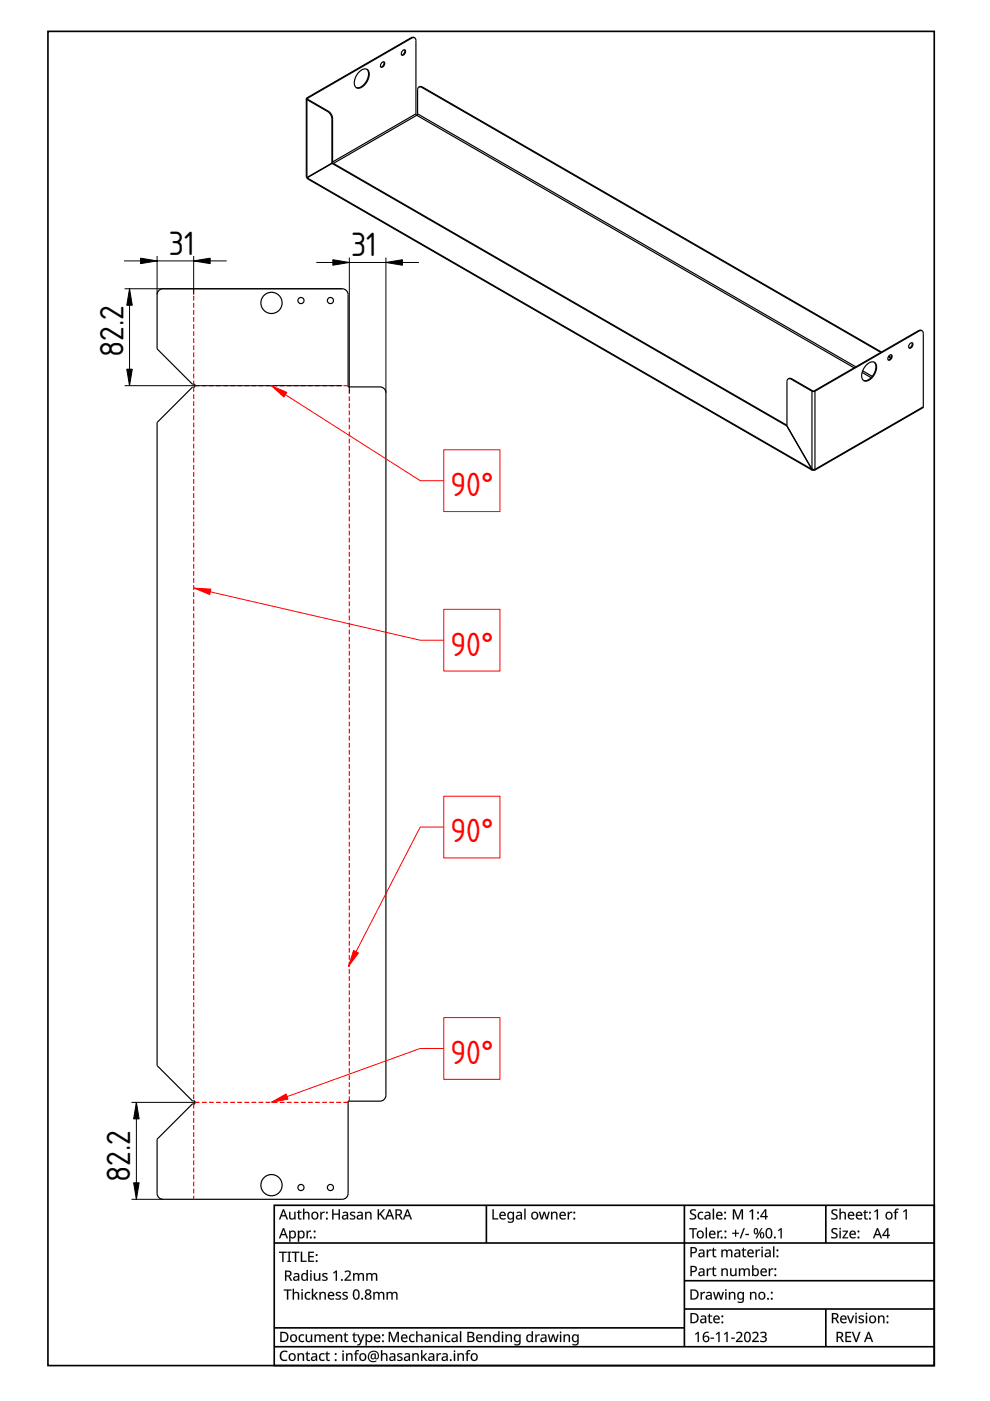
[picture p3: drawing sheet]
<svg xmlns="http://www.w3.org/2000/svg" width="210mm" height="297mm" viewBox="0 0 210 297" stroke-linecap="round" stroke-linejoin="round" font-family="sans-serif">
<defs><g id="words">
<g font-size="6.7">
<text x="35.8" y="54">31</text>
<text x="74.4" y="54.4">31</text>
<text x="26.2" y="75.7" transform="rotate(-90 26.2 75.7)">82.2</text>
<text x="27.6" y="250.7" transform="rotate(-90 27.6 250.7)">82.2</text>
</g>
<g font-size="6.7" fill="#f00">
<text x="95.5" y="105.2">90°</text>
<text x="95.5" y="139">90°</text>
<text x="95.5" y="178.6">90°</text>
<text x="95.5" y="225.5">90°</text>
</g>
</g></defs>
<path d="M10.2 6.7h187.9v282.8h-187.9zM58.1 255.5h140v34h-140zM103.1 255.5v8M145.1 255.5v30M175.1 255.5v8M58.1 263.5h140M145.1 271.5h53M145.1 277.5h53M175.1 277.5v8M58.1 281.5h87M58.1 285.5h140" fill="none" stroke="#000" stroke-width=".35"/>
<g fill="#000">
<path d="M60 256.4h.2l.9 2.2h-.3l-.3-.7h-.8l-.3 .7h-.3zM60 256.4l-.9 2.1h.3l.3-.6h.8l.3 .6h.3l-.9-2.1zM60.1 256.7l-.3 .9h.6zM60.1 256.6l.4 1.1h-.8zM61.3 256.9h.3v1.1a.41 .41 0 0 0 .5 .3 .41 .41 0 0 0 .3-.5v-.9h.3v1.7h-.3v-.3a.62 .62 0 0 1-.7 .3 .62 .62 0 0 1-.4-.6zM61.3 256.9v1.1a.62 .62 0 0 0 .5 .5 .62 .62 0 0 0 .6-.2v.2h.3v-1.6h-.3v.9a.44 .44 0 0 1-.3 .5 .44 .44 0 0 1-.5-.3v-1.1zM63.3 256.6h.2v.3h.4v.3l-.4-.1v1.1l.4 .1v.3a.51 .51 0 0 1-.7-.5v-1l-.3 .1v-.2l.3-.1zM63.3 256.6l-.1 .3-.2 .1v.1h.2v1a.51 .51 0 0 0 .7 .4v-.2l-.3 .1-.2-.3v-1h.5v-.2l-.5 .1 .1-.4zM64.2 256.2h.3v1a.61 .61 0 0 1 .7-.3 .61 .61 0 0 1 .4 .6v1.1h-.3v-1.1a.42 .42 0 0 0-.5-.3 .42 .42 0 0 0-.3 .5v.9h-.3zM64.3 256.3v2.2h.2v-.8a.44 .44 0 0 1 .3-.6 .44 .44 0 0 1 .6 .4l-.1 1h.3v-1a.62 .62 0 0 0-.5-.5 .62 .62 0 0 0-.6 .2v-.9zM66.2 257.1a.79 .79 0 0 1 1.1 .1 .79 .79 0 0 1-.1 1.1 .79 .79 0 0 1-1.1-.1l-.1-.7zM66.2 257.1a.82 .82 0 0 0 .1 1.3 .82 .82 0 0 0 1.3-.4 .82 .82 0 0 0-.8-1.1zM66.4 257.3a.54 .54 0 0 0 0 .8 .54 .54 0 0 0 .8 0 .54 .54 0 0 0-.1-.7 .54 .54 0 0 0-.7-.1zM66.4 257.3a.55 .55 0 0 1 .8 .4 .55 .55 0 0 1-.8 .5l-.1-.5zM67.9 256.9h.2l.1 .3 .3-.3h.4l-.2 .3a.47 .47 0 0 0-.5 .5v.9h-.3zM67.9 256.9v1.6h.3v-.8a.48 .48 0 0 1 .6-.5l.1-.3h-.4l-.3 .3-.1-.3zM69.1 257.1a.21 .21 0 0 1 .4 0 .21 .21 0 0 1-.4 0zM69.1 257.1a.2 .2 0 0 0 .4 0 .2 .2 0 0 0-.4 0zM69.1 258.4a.21 .21 0 0 1 .4 0 .21 .21 0 0 1-.4 0zM69.1 258.4a.2 .2 0 0 0 .4 0 .2 .2 0 0 0-.4 0z"/>
<path d="M60 256.4h.2l.9 2.1h-.3l-.3-.6h-.8l-.3 .6h-.3zM60.1 256.7l-.3 .9h.6zM61.3 256.9h.3v1.1a.43 .43 0 0 0 .5 .3 .43 .43 0 0 0 .3-.5v-.9h.3v1.6h-.3v-.2a.62 .62 0 0 1-.7 .2 .62 .62 0 0 1-.4-.5zM63.3 256.6h.2v.3h.4v.2h-.4v1l.1 .2h.3a.39 .39 0 0 1-.5 .3 .39 .39 0 0 1-.2-.5v-1h-.2v-.1l.2-.1zM64.3 256.3h.2v.9a.61 .61 0 0 1 .7-.3 .61 .61 0 0 1 .4 .6v1h-.3v-1a.43 .43 0 0 0-.5-.4 .43 .43 0 0 0-.3 .6v.8h-.2zM66.2 257.1a.78 .78 0 0 1 1.1 .1 .78 .78 0 0 1-.1 1.1 .78 .78 0 0 1-1.1-.1l-.1-.7zM66.4 257.3a.55 .55 0 0 0 0 .8 .55 .55 0 0 0 .8 0 .56 .56 0 0 0-.1-.8 .56 .56 0 0 0-.7 0zM67.9 256.9h.2l.1 .3 .3-.3h.4l-.2 .3a.49 .49 0 0 0-.5 .5v.8h-.3zM69.1 257.1a.2 .2 0 0 1 .4 0 .2 .2 0 0 1-.4 0zM69.1 258.4a.2 .2 0 0 1 .4 0 .2 .2 0 0 1-.4 0z"/>
<path d="M70.4 256.4h.3v.9h1.1v-.9h.3v2.1h-.3v-1h-1.1v1h-.3zM72.7 257a.67 .67 0 0 1 1.1 .4v1.1h-.2v-.2a.55 .55 0 0 1-.8 .3 .55 .55 0 0 1-.3-.7 .55 .55 0 0 1 .8-.3h.2a.44 .44 0 0 0-.2-.5 .44 .44 0 0 0-.5 .1zM72.9 257.9l-.1 .2a.42 .42 0 0 0 .5 .2 .42 .42 0 0 0 .2-.5zM74.4 257l.4-.1 .5 .1-.2 .2a.36 .36 0 0 0-.4-.1 .36 .36 0 0 0-.2 .3l.2 .2a.54 .54 0 0 1 .6 .6 .54 .54 0 0 1-.8 .4l-.3-.1v-.3a.47 .47 0 0 0 .5 .2 .47 .47 0 0 0 .4-.4l-.3-.1a.53 .53 0 0 1-.5-.3 .53 .53 0 0 1 .1-.6zM75.8 257a.67 .67 0 0 1 1.1 .4v1.1h-.2v-.2a.55 .55 0 0 1-.7 .3 .55 .55 0 0 1-.3-.7 .55 .55 0 0 1 .7-.3h.3a.44 .44 0 0 0-.3-.5 .44 .44 0 0 0-.5 .1zM76 257.9l-.1 .2a.42 .42 0 0 0 .6 .2 .42 .42 0 0 0 .2-.5zM77.4 256.9h.2l.1 .3a.61 .61 0 0 1 .6-.3 .61 .61 0 0 1 .5 .6v1h-.3v-1a.43 .43 0 0 0-.5-.4 .43 .43 0 0 0-.3 .6v.8h-.3zM80.1 256.4h.3v1.1l.9-1.1h.3l-.8 .9 .9 1.2h-.4l-.7-1-.2 .2v.8h-.3zM82.5 256.4h.2l.9 2.1h-.3l-.3-.6h-.8l-.3 .6h-.2zM82.6 256.7l-.3 .9h.6zM83.9 256.4h.5a.62 .62 0 0 1 .8 .4 .62 .62 0 0 1-.4 .8l.6 .9h-.3l-.5-.8h-.5v.8h-.2zM84.1 256.6v.8h.3a.41 .41 0 0 0 .5-.4 .41 .41 0 0 0-.5-.4zM86.3 256.4h.2l.8 2.1h-.2l-.3-.6h-.8l-.3 .6h-.3zM86.4 256.7l-.4 .9h.7z"/>
<path d="M70.4 256.4h.3v.9h1.1v-.9h.3v2.2h-.3v-1.1h-1.1v1.1h-.3zM70.4 256.4v2.1h.3v-1h1.1v1h.3v-2.1h-.3v.9h-1.1v-.9zM72.7 257a.69 .69 0 0 1 1.1 .4v1.2h-.2l-.1-.3a.56 .56 0 0 1-.7 .3 .56 .56 0 0 1-.3-.7 .56 .56 0 0 1 .8-.3h.2a.45 .45 0 0 0-.3-.5 .45 .45 0 0 0-.4 .2zM72.7 257l.1 .2a.45 .45 0 0 1 .5-.1 .45 .45 0 0 1 .2 .5 .64 .64 0 0 0-.7 .1 .64 .64 0 0 0-.1 .7 .76 .76 0 0 0 .9-.1v.2h.2v-1.1a.66 .66 0 0 0-1.1-.3zM72.9 257.9l-.1 .2a.41 .41 0 0 0 .5 .2 .41 .41 0 0 0 .2-.5zM72.9 257.9l.6-.2a.4 .4 0 0 1-.2 .6 .4 .4 0 0 1-.5-.3zM74.4 257l.4-.1 .5 .1-.1 .2h-.1a.35 .35 0 0 0-.4-.1 .35 .35 0 0 0-.2 .3l.4 .2a.53 .53 0 0 1 .4 .7 .53 .53 0 0 1-.8 .3l-.3-.1v-.3a.46 .46 0 0 0 .5 .2 .46 .46 0 0 0 .3-.4l-.2-.1a.54 .54 0 0 1-.5-.3 .54 .54 0 0 1 .1-.6zM74.4 257a.44 .44 0 0 0-.1 .5 .44 .44 0 0 0 .4 .3 .3 .3 0 0 1 .4 .2 .3 .3 0 0 1-.2 .4l-.7-.2v.3a.61 .61 0 0 0 .8 .1 .61 .61 0 0 0 .2-.8l-.3-.2a.28 .28 0 0 1-.4-.1 .28 .28 0 0 1 .1-.4l.6 .1 .1-.2zM75.8 257a.69 .69 0 0 1 1.1 .4v1.2h-.2v-.3a.56 .56 0 0 1-.8 .3 .56 .56 0 0 1-.3-.7 .56 .56 0 0 1 .8-.3h.2a.45 .45 0 0 0-.2-.5 .45 .45 0 0 0-.5 .2zM75.8 257l.1 .2a.45 .45 0 0 1 .5-.1 .45 .45 0 0 1 .3 .5 .64 .64 0 0 0-.8 .1 .64 .64 0 0 0-.1 .7 .76 .76 0 0 0 .9-.1v.2h.2v-1.1a.66 .66 0 0 0-1.1-.3zM76 257.9l-.1 .2a.41 .41 0 0 0 .6 .2 .41 .41 0 0 0 .1-.5zM76 257.9l.7-.2a.4 .4 0 0 1-.3 .6 .4 .4 0 0 1-.5-.3zM77.4 256.9h.2l.1 .2a.61 .61 0 0 1 .7-.2 .61 .61 0 0 1 .4 .6v1.1h-.3v-1.1a.41 .41 0 0 0-.5-.3 .41 .41 0 0 0-.3 .5v.9h-.3zM77.4 256.9v1.6h.3v-.8a.44 .44 0 0 1 .3-.6 .44 .44 0 0 1 .5 .4v1h.3v-1a.61 .61 0 0 0-.5-.5 .61 .61 0 0 0-.6 .2l-.1-.3zM80.1 256.4h.3v1.1l.9-1.1h.4l-.9 .9 .9 1.3h-.4l-.7-1.1-.2 .2v.9h-.3zM80.1 256.4v2.1h.3l-.1-.8 .3-.2 .7 1 .3 .1-.8-1.3 .8-.9h-.3l-1 1.1 .1-1.1zM82.5 256.4h.2l.9 2.2h-.3l-.3-.7h-.8l-.3 .7h-.3zM82.5 256.4l-.8 2.1h.2l.3-.6h.8l.3 .6h.3l-.9-2.1zM82.6 256.7l-.3 .9h.6zM82.6 256.6l.4 1.1h-.8zM83.8 256.4h.6a.62 .62 0 0 1 .8 .4 .62 .62 0 0 1-.4 .8l.6 1h-.3l-.5-.9h-.5v.9h-.3zM83.9 256.4v2.1h.2v-.9h.5l.5 .9h.3l-.6-.9a.6 .6 0 0 0 .4-.8 .6 .6 0 0 0-.8-.4zM84.1 256.6v.8h.3a.39 .39 0 0 0 .5-.4 .39 .39 0 0 0-.5-.3zM84.1 256.6h.3a.42 .42 0 0 1 .6 .4 .42 .42 0 0 1-.6 .4h-.3zM86.3 256.4h.2l.9 2.2h-.3l-.3-.7h-.8l-.3 .7h-.3zM86.3 256.4l-.9 2.1h.3l.2-.6h.9l.3 .6h.2l-.8-2.1zM86.4 256.7l-.4 .9h.7zM86.4 256.6l.3 1.1h-.7z"/>
<path d="M104.4 256.4h.3v1.9h.9v.3h-1.2zM104.4 256.4v2.1h1.2v-.2h-.9v-1.9zM106 257.1a.7 .7 0 0 1 .9-.1 .7 .7 0 0 1 .3 .8h-1.1a.64 .64 0 0 0 1.1 .4 .47 .47 0 0 1-.8 .4 .92 .92 0 0 1-.4-1.5zM106.1 257.1a.86 .86 0 0 0-.1 1.2 .86 .86 0 0 0 1.2 .2v-.3a.6 .6 0 0 1-.7 .2 .6 .6 0 0 1-.4-.6h1.1a.68 .68 0 0 0-.3-.8 .68 .68 0 0 0-.8 .1zM106.3 257.3l-.2 .3h.9l-.3-.4zM106.3 257.2a.41 .41 0 0 1 .5-.1 .41 .41 0 0 1 .2 .5h-.9zM107.7 257.1a.62 .62 0 0 1 1 0l.1-.2h.2v1.7a.84 .84 0 0 1-1.3 .6v-.3a.61 .61 0 0 0 .7 .1 .61 .61 0 0 0 .3-.7 .72 .72 0 0 1-.9 .1 .72 .72 0 0 1-.2-.9zM107.7 257.1a.79 .79 0 0 0-.1 1 .79 .79 0 0 0 1 .4l.1-.2a.62 .62 0 0 1-.3 .7 .62 .62 0 0 1-.7-.1v.3a1.09 1.09 0 0 0 1.2-.3l.1-2h-.2l-.1 .3a.62 .62 0 0 0-1-.1zM107.9 257.3a.53 .53 0 0 0 0 .8 .53 .53 0 0 0 .8 0 .53 .53 0 0 0-.1-.7 .53 .53 0 0 0-.7-.1zM107.9 257.3a.59 .59 0 0 1 .8 .1 .59 .59 0 0 1-.1 .8 .6 .6 0 0 1-.8-.1 .6 .6 0 0 1 .1-.8zM109.5 257a.69 .69 0 0 1 1.2 .4v1.2h-.2l-.1-.3a.56 .56 0 0 1-.7 .3 .56 .56 0 0 1-.3-.7 .56 .56 0 0 1 .7-.3h.3a.45 .45 0 0 0-.3-.5 .45 .45 0 0 0-.5 .2zM109.5 257l.1 .2a.45 .45 0 0 1 .6-.1 .45 .45 0 0 1 .2 .5 .64 .64 0 0 0-.8 .1 .64 .64 0 0 0-.1 .7 .76 .76 0 0 0 .9-.1l.1 .2h.2v-1.1a.66 .66 0 0 0-1.1-.3zM109.8 257.9l-.1 .2a.41 .41 0 0 0 .5 .2 .41 .41 0 0 0 .2-.5zM109.7 257.9l.7-.2a.4 .4 0 0 1-.2 .6 .4 .4 0 0 1-.5-.3zM111.2 256.2h.2v2.4h-.2zM111.2 256.3v2.2h.2v-2.2zM112.8 257.1a.79 .79 0 0 1 1.1 .1 .79 .79 0 0 1-.1 1.1 .79 .79 0 0 1-1.1-.1l-.1-.7zM112.8 257.1a.82 .82 0 0 0 .2 1.3 .82 .82 0 0 0 1.2-.4 .82 .82 0 0 0-.8-1.1zM113 257.3a.54 .54 0 0 0 0 .8 .54 .54 0 0 0 .8 0 .54 .54 0 0 0-.1-.7 .54 .54 0 0 0-.7-.1zM113 257.3a.55 .55 0 0 1 .9 .4 .55 .55 0 0 1-.9 .5l-.1-.5zM114.2 256.9h.3l.4 1.4 .3-1.4h.4l.3 1.4 .4-1.4h.3l-.5 1.7h-.3l-.4-1.4-.4 1.4h-.3zM114.3 256.9l.4 1.6h.3l.4-1.3 .4 1.3h.3l.4-1.6h-.2l-.3 1.4-.5-1.4h-.2l-.4 1.4-.4-1.4zM116.8 256.9h.3v.2a.61 .61 0 0 1 .7-.2 .61 .61 0 0 1 .4 .6v1.1h-.3v-1.1a.41 .41 0 0 0-.5-.3 .41 .41 0 0 0-.3 .5v.9h-.3zM116.8 256.9v1.6h.3v-.8a.44 .44 0 0 1 .3-.6 .44 .44 0 0 1 .5 .4v1h.3v-1a.61 .61 0 0 0-.5-.5 .61 .61 0 0 0-.6 .2l-.1-.3zM118.8 257.1a.7 .7 0 0 1 .9-.1 .7 .7 0 0 1 .3 .8h-1.1a.64 .64 0 0 0 1 .4 .47 .47 0 0 1-.7 .4 .92 .92 0 0 1-.4-1.5zM118.8 257.1a.86 .86 0 0 0 0 1.2 .86 .86 0 0 0 1.1 .2v-.3a.6 .6 0 0 1-.7 .2 .6 .6 0 0 1-.3-.6h1.1a.68 .68 0 0 0-.4-.8 .68 .68 0 0 0-.8 .1zM119 257.3l-.1 .3h.8l-.2-.4zM119 257.2a.41 .41 0 0 1 .5-.1 .41 .41 0 0 1 .2 .5h-.8zM120.4 256.9h.2v.3l.4-.3h.3l-.1 .3a.47 .47 0 0 0-.5 .5v.9h-.3zM120.4 256.9v1.6h.2v-.8a.48 .48 0 0 1 .7-.5v-.3h-.3l-.4 .3v-.3zM121.6 257.1a.21 .21 0 0 1 .4 0 .21 .21 0 0 1-.4 0zM121.6 257.1a.2 .2 0 0 0 .4 0 .2 .2 0 0 0-.4 0zM121.6 258.4a.21 .21 0 0 1 .4 0 .21 .21 0 0 1-.4 0zM121.6 258.4a.2 .2 0 0 0 .4 0 .2 .2 0 0 0-.4 0z"/>
<path d="M104.4 256.4h.3v1.9h.9v.2h-1.2zM106.1 257.1a.69 .69 0 0 1 .8-.1 .69 .69 0 0 1 .3 .8h-1.1a.61 .61 0 0 0 .4 .5 .61 .61 0 0 0 .7-.1v.3a.87 .87 0 0 1-1.2-.2 .87 .87 0 0 1 .1-1.2zM106.3 257.2l-.2 .4h.9l-.3-.4zM107.7 257.1a.65 .65 0 0 1 1 0l.1-.2h.2v1.7a.79 .79 0 0 1-.5 .7 .79 .79 0 0 1-.8-.1v-.3a.61 .61 0 0 0 .7 .1 .61 .61 0 0 0 .3-.7 .71 .71 0 0 1-.9 .1 .71 .71 0 0 1-.2-.9zM107.9 257.3a.56 .56 0 0 0 0 .8 .56 .56 0 0 0 .8 0 .56 .56 0 0 0 0-.7 .56 .56 0 0 0-.8-.1zM109.5 257a.67 .67 0 0 1 1.2 .4v1.1h-.2l-.1-.2a.55 .55 0 0 1-.7 .3 .55 .55 0 0 1-.3-.7 .55 .55 0 0 1 .7-.3h.3a.44 .44 0 0 0-.3-.5 .44 .44 0 0 0-.5 .1zM109.8 257.9l-.2 .2a.42 .42 0 0 0 .6 .2 .42 .42 0 0 0 .2-.5zM111.2 256.3h.2v2.2h-.2zM112.8 257.1a.78 .78 0 0 1 1.1 .1 .78 .78 0 0 1-.1 1.1 .78 .78 0 0 1-1.1-.1v-.7zM113 257.3a.55 .55 0 0 0 0 .8 .55 .55 0 0 0 .8 0 .56 .56 0 0 0-.1-.8 .56 .56 0 0 0-.7 0zM114.3 256.9h.2l.4 1.4 .4-1.4h.2l.4 1.4 .4-1.4h.2l-.4 1.6h-.3l-.4-1.3-.4 1.3h-.3zM116.8 256.9h.2l.1 .3a.61 .61 0 0 1 .7-.3 .61 .61 0 0 1 .4 .6v1h-.3v-1a.43 .43 0 0 0-.5-.4 .43 .43 0 0 0-.3 .6v.8h-.3zM118.8 257.1a.69 .69 0 0 1 .8-.1 .69 .69 0 0 1 .4 .8h-1.1a.61 .61 0 0 0 .3 .5 .61 .61 0 0 0 .7-.1v.3a.87 .87 0 0 1-1.2-.2 .87 .87 0 0 1 .1-1.2zM119 257.2l-.1 .4h.8l-.2-.4zM120.4 256.9h.2v.3l.4-.3h.3l-.1 .3a.49 .49 0 0 0-.6 .5v.8h-.2zM121.6 257.1a.2 .2 0 0 1 .4 0 .2 .2 0 0 1-.4 0zM121.6 258.4a.2 .2 0 0 1 .4 0 .2 .2 0 0 1-.4 0z"/>
<path d="M146.5 256.5l.8-.1 .3 .1-.1 .2a.47 .47 0 0 0-.6-.1 .47 .47 0 0 0-.2 .6h.1a.73 .73 0 0 1 .7 .4 .73 .73 0 0 1-.1 .8l-.9 .1h-.2v-.3a.58 .58 0 0 0 .6 .2 .58 .58 0 0 0 .4-.6l-.1-.1a.83 .83 0 0 1-.7-1.2zM148.1 257.1l.7-.2 .3 .1-.1 .2a.59 .59 0 0 0-.8 .6 .59 .59 0 0 0 .9 .5v.2a.84 .84 0 0 1-1.1-.3 .84 .84 0 0 1 .1-1.1zM149.5 257a.67 .67 0 0 1 1.1 .4v1.1h-.2v-.2a.55 .55 0 0 1-.7 .3 .55 .55 0 0 1-.3-.7 .55 .55 0 0 1 .7-.3h.3a.44 .44 0 0 0-.3-.5 .44 .44 0 0 0-.5 .1zM149.7 257.9l-.1 .2a.42 .42 0 0 0 .6 .2 .42 .42 0 0 0 .2-.5zM151.1 256.3h.3v2.2h-.3zM152 257.1a.69 .69 0 0 1 .9-.1 .69 .69 0 0 1 .3 .8h-1.1a.61 .61 0 0 0 .4 .5 .61 .61 0 0 0 .6-.1v.3a.87 .87 0 0 1-1.1-.2 .87 .87 0 0 1 0-1.2zM152.2 257.2l-.1 .4h.8l-.2-.4zM153.6 257.1a.2 .2 0 0 1 .4 0 .2 .2 0 0 1-.4 0zM153.6 258.4a.2 .2 0 0 1 .3 0 .2 .2 0 0 1-.3 0z"/>
<path d="M146.5 256.5l.8-.1 .3 .1-.1 .2a.45 .45 0 0 0-.6-.1 .45 .45 0 0 0-.2 .6l.3 .2a.65 .65 0 0 1 .6 .8 .65 .65 0 0 1-.9 .4l-.5-.1 .1-.3a.67 .67 0 0 0 1-.3l-.2-.2a.75 .75 0 0 1-.7-.4 .75 .75 0 0 1 .1-.8zM146.5 256.5a.59 .59 0 0 0-.2 .6 .59 .59 0 0 0 .5 .4v.1a.43 .43 0 0 1 .5 .5 .43 .43 0 0 1-.6 .2l-.4-.1v.3a.75 .75 0 0 0 .9 0 .75 .75 0 0 0 .3-.9l-.5-.2a.42 .42 0 0 1-.4-.6 .42 .42 0 0 1 .6-.2l.3 .1 .1-.2-.6-.1zM148.1 257.1l.7-.2 .3 .1-.1 .2a.58 .58 0 0 0-.8 .6 .58 .58 0 0 0 .9 .4v.1a.51 .51 0 0 1-.5 .4 .51 .51 0 0 1-.5-.3 1.07 1.07 0 0 1 0-1.3zM148.1 257.1a.83 .83 0 0 0-.1 1.1 .83 .83 0 0 0 1.1 .3v-.2a.59 .59 0 0 1-.9-.5 .59 .59 0 0 1 .8-.6l.1-.2-.3-.1zM149.5 257a.69 .69 0 0 1 1.1 .4v1.2h-.2v-.3a.56 .56 0 0 1-.8 .3 .56 .56 0 0 1-.2-.7 .56 .56 0 0 1 .7-.3h.3a.45 .45 0 0 0-.3-.5 .45 .45 0 0 0-.5 .2zM149.5 257l.1 .2a.45 .45 0 0 1 .5-.1 .45 .45 0 0 1 .3 .5 .64 .64 0 0 0-.8 .1 .64 .64 0 0 0-.1 .7 .76 .76 0 0 0 .9-.1v.2h.2v-1.1a.66 .66 0 0 0-1.1-.3zM149.7 257.9l-.1 .2a.41 .41 0 0 0 .6 .2 .41 .41 0 0 0 .2-.5zM149.7 257.9l.7-.2a.4 .4 0 0 1-.3 .6 .4 .4 0 0 1-.5-.3zM151.1 256.2h.3v2.4h-.3zM151.1 256.3v2.2h.3v-2.2zM152 257.1a.7 .7 0 0 1 .9-.1 .7 .7 0 0 1 .3 .8h-1.1a.64 .64 0 0 0 1 .4 .47 .47 0 0 1-.7 .4 .92 .92 0 0 1-.4-1.5zM152 257.1a.86 .86 0 0 0 0 1.2 .86 .86 0 0 0 1.1 .2v-.3a.6 .6 0 0 1-.7 .2 .6 .6 0 0 1-.3-.6h1.1a.68 .68 0 0 0-.3-.8 .68 .68 0 0 0-.9 .1zM152.2 257.3l-.1 .3h.8l-.2-.4zM152.2 257.2a.41 .41 0 0 1 .5-.1 .41 .41 0 0 1 .2 .5h-.8zM153.5 257.1a.25 .25 0 0 1 .5 0 .25 .25 0 0 1-.5 0zM153.6 257.1a.18 .18 0 0 0 .3 0 .18 .18 0 0 0-.3 0zM153.5 258.4a.25 .25 0 0 1 .5 0 .25 .25 0 0 1-.5 0zM153.6 258.4a.18 .18 0 0 0 .3 0 .18 .18 0 0 0-.3 0z"/>
<path d="M155.4 256.4h.4l.7 1.8 .6-1.8h.4v2.2h-.2v-1.9l-.7 1.9h-.3l-.7-1.9 .1 1.9h-.3zM155.4 256.4v2.1h.2v-1.8l.7 1.8h.3l.7-1.8v1.8h.2v-2.1h-.4l-.6 1.8-.7-1.8zM158.8 256.8l.6-.4h.3v2.2h-.3v-1.9l-.4 .4zM158.9 256.9l.1 .1 .4-.4v1.9h.3v-2.1h-.3zM160.5 257.1a.21 .21 0 0 1 .4 0 .21 .21 0 0 1-.4 0zM160.5 257.1a.2 .2 0 0 0 .4 0 .2 .2 0 0 0-.4 0zM160.5 258.4a.21 .21 0 0 1 .4 0 .21 .21 0 0 1-.4 0zM160.5 258.4a.2 .2 0 0 0 .4 0 .2 .2 0 0 0-.4 0zM162.2 256.4h.3v1.4h.3v.3h-.3v.5h-.3v-.5h-1v-.3zM162.2 256.4l-1 1.4v.3l1-.1v.5h.3l-.1-.5 .4 .1v-.3h-.4l.1-1.4zM162.2 256.7l-.7 1.1h.7zM162.2 256.7v1.1h-.8z"/>
<path d="M155.4 256.4h.4l.7 1.8 .6-1.8h.4v2.1h-.2v-1.8l-.7 1.8h-.3l-.7-1.8v1.8h-.2zM158.9 256.9l.5-.5h.3v2.1h-.3v-1.8l-.4 .3zM160.5 257.1a.2 .2 0 0 1 .4 0 .2 .2 0 0 1-.4 0zM160.5 258.4a.2 .2 0 0 1 .4 0 .2 .2 0 0 1-.4 0zM162.2 256.4h.3v1.4h.3v.3h-.3v.4h-.3v-.4h-1v-.3zM162.2 256.7l-.8 1.1h.8z"/>
<path d="M176.5 256.5l.8-.1 .2 .1v.2a.47 .47 0 0 0-.6-.1 .47 .47 0 0 0-.2 .6 .73 .73 0 0 1 .8 .4 .73 .73 0 0 1-.1 .8l-.9 .1h-.3v-.3a.58 .58 0 0 0 .7 .2 .58 .58 0 0 0 .4-.6l-.1-.1a.83 .83 0 0 1-.7-1.2zM178 256.3h.3l-.1 .9a.61 .61 0 0 1 .7-.3 .61 .61 0 0 1 .5 .6v1h-.3v-1a.43 .43 0 0 0-.5-.4 .43 .43 0 0 0-.3 .6v.8h-.3zM180 257.1a.69 .69 0 0 1 .8-.1 .69 .69 0 0 1 .3 .8h-1.1a.61 .61 0 0 0 .4 .5 .61 .61 0 0 0 .7-.1v.3a.87 .87 0 0 1-1.2-.2 .87 .87 0 0 1 .1-1.2zM180.2 257.2l-.2 .4h.9l-.3-.4zM181.6 257.1a.69 .69 0 0 1 .9-.1 .69 .69 0 0 1 .3 .8h-1.1a.61 .61 0 0 0 .4 .5 .61 .61 0 0 0 .7-.1v.3a.87 .87 0 0 1-1.2-.2 .87 .87 0 0 1 0-1.2zM181.9 257.2l-.2 .4h.8l-.2-.4zM183.4 256.6h.1v.3h.5v.2h-.5v1l.2 .2h.3a.39 .39 0 0 1-.5 .3 .39 .39 0 0 1-.2-.5v-1h-.3v-.1l.3-.1zM184.3 257.1a.2 .2 0 0 1 .4 0 .2 .2 0 0 1-.4 0zM184.3 258.4a.2 .2 0 0 1 .4 0 .2 .2 0 0 1-.4 0z"/>
<path d="M176.5 256.5l.8-.1 .3 .1-.1 .2a.45 .45 0 0 0-.6-.1 .45 .45 0 0 0-.2 .6l.3 .2a.65 .65 0 0 1 .6 .8 .65 .65 0 0 1-.9 .4l-.5-.1 .1-.3a.67 .67 0 0 0 1-.3l-.2-.2a.75 .75 0 0 1-.7-.4 .75 .75 0 0 1 .1-.8zM176.5 256.5a.59 .59 0 0 0-.2 .6 .59 .59 0 0 0 .5 .4v.1a.43 .43 0 0 1 .5 .5 .43 .43 0 0 1-.6 .2l-.5-.1 .1 .3a.75 .75 0 0 0 .9 0 .75 .75 0 0 0 .2-.9l-.4-.2a.42 .42 0 0 1-.4-.6 .42 .42 0 0 1 .6-.2l.3 .1v-.2l-.5-.1zM178 256.2h.3v1a.61 .61 0 0 1 .6-.3 .61 .61 0 0 1 .5 .6v1.1h-.3v-1.1a.42 .42 0 0 0-.5-.3 .42 .42 0 0 0-.3 .5v.9h-.3zM178 256.3v2.2h.3l-.1-.8a.44 .44 0 0 1 .4-.6 .44 .44 0 0 1 .5 .4v1h.3l-.1-1a.62 .62 0 0 0-.4-.5 .62 .62 0 0 0-.7 .2l.1-.9zM179.9 257.1a.7 .7 0 0 1 .9-.1 .7 .7 0 0 1 .3 .8h-1.1a.64 .64 0 0 0 1.1 .4 .47 .47 0 0 1-.8 .4 .92 .92 0 0 1-.4-1.5zM180 257.1a.86 .86 0 0 0-.1 1.2 .86 .86 0 0 0 1.2 .2v-.3a.6 .6 0 0 1-.7 .2 .6 .6 0 0 1-.4-.6h1.1a.68 .68 0 0 0-.3-.8 .68 .68 0 0 0-.8 .1zM180.2 257.3l-.2 .3h.9l-.3-.4zM180.2 257.2a.41 .41 0 0 1 .4-.1 .41 .41 0 0 1 .3 .5h-.9zM181.6 257.1a.7 .7 0 0 1 .9-.1 .7 .7 0 0 1 .3 .8h-1.1a.64 .64 0 0 0 1.1 .4 .47 .47 0 0 1-.8 .4 .92 .92 0 0 1-.4-1.5zM181.7 257.1a.86 .86 0 0 0-.1 1.2 .86 .86 0 0 0 1.1 .2l.1-.3a.6 .6 0 0 1-.7 .2 .6 .6 0 0 1-.4-.6h1.1a.68 .68 0 0 0-.3-.8 .68 .68 0 0 0-.8 .1zM181.9 257.3l-.2 .3h.8l-.2-.4zM181.8 257.2a.41 .41 0 0 1 .5-.1 .41 .41 0 0 1 .2 .5h-.8zM183.3 256.6h.2v.3h.5v.3l-.5-.1v1.1l.5 .1-.1 .3a.51 .51 0 0 1-.7-.5l.1-1-.3 .1v-.2l.3-.1zM183.4 256.6l-.1 .3-.3 .1v.1h.3v1a.51 .51 0 0 0 .7 .4v-.2l-.3 .1-.2-.3v-1h.5v-.2l-.5 .1v-.4zM184.3 257.1a.21 .21 0 0 1 .4 0 .21 .21 0 0 1-.4 0zM184.3 257.1a.2 .2 0 0 0 .4 0 .2 .2 0 0 0-.4 0zM184.3 258.4a.21 .21 0 0 1 .4 0 .21 .21 0 0 1-.4 0zM184.3 258.4a.2 .2 0 0 0 .4 0 .2 .2 0 0 0-.4 0z"/>
<path d="M185.4 256.9l.5-.5h.3v2.1h-.3v-1.8l-.4 .3zM188 257.1a.78 .78 0 0 1 1.1 .1 .78 .78 0 0 1-.2 1.1 .78 .78 0 0 1-1.1-.1v-.7zM188.1 257.3a.55 .55 0 0 0 0 .8 .55 .55 0 0 0 .8 0 .56 .56 0 0 0 0-.8 .56 .56 0 0 0-.8 0zM189.9 256.4l.5-.1h.2l-.1 .2a.35 .35 0 0 0-.4 0 .35 .35 0 0 0-.1 .4h.4v.2h-.4v1.4h-.3v-1.4h-.3v-.1l.3-.1zM191.5 256.9l.6-.5h.2v2.1h-.3v-1.8l-.4 .3z"/>
<path d="M185.3 256.8l.6-.4h.3v2.2h-.3v-1.9l-.4 .4zM185.4 256.9l.1 .1 .4-.4v1.9h.3v-2.1h-.3zM187.9 257.1a.79 .79 0 0 1 1.2 .1 .79 .79 0 0 1-.1 1.1 .79 .79 0 0 1-1.2-.1v-.7zM188 257.1a.82 .82 0 0 0 .1 1.3 .82 .82 0 0 0 1.2-.4 .82 .82 0 0 0-.8-1.1zM188.1 257.3a.54 .54 0 0 0 0 .8 .54 .54 0 0 0 .8 0 .54 .54 0 0 0-.1-.7 .54 .54 0 0 0-.7-.1zM188.1 257.3a.55 .55 0 0 1 .9 .4 .55 .55 0 0 1-.9 .5l-.1-.5zM189.9 256.4l.5-.1h.2l-.1 .2a.33 .33 0 0 0-.4 .1 .33 .33 0 0 0-.1 .3h.4v.3l-.4-.1v1.5h-.3v-1.5l-.3 .1v-.2l.3-.1zM189.9 256.4l-.2 .5-.3 .1v.1h.3v1.4h.3v-1.4h.4v-.2l-.4 .1a.34 .34 0 0 1 .1-.5 .34 .34 0 0 1 .4 0v-.2zM191.5 256.8l.5-.4h.3v2.2h-.3v-1.9l-.4 .4zM191.5 256.9l.1 .1 .4-.4v1.9h.3v-2.1h-.2z"/>
<path d="M59.2 265.4h1.6v.2h-.7v1.9h-.3v-1.9h-.6zM60.9 265.4h.8v.2h-.2v1.7l.2 .1v.1h-.8v-.1l.3-.1v-1.7h-.3zM61.9 265.4h1.6v.2h-.7v1.9h-.3v-1.9h-.6zM63.8 265.4h.3v1.9h.9v.2h-1.2zM65.4 265.4h1.2v.2h-1v.7h.9v.2h-.9v.8h1v.2h-1.2zM66.9 266.1a.2 .2 0 0 1 .4 0 .2 .2 0 0 1-.4 0zM66.9 267.4a.2 .2 0 0 1 .4 0 .2 .2 0 0 1-.4 0z"/>
<path d="M59.2 265.4h1.6v.3l-.7-.1v2h-.3v-2l-.6 .1zM59.2 265.4v.2h.7l-.1 1.9h.3v-1.9h.7v-.2zM60.9 265.4h.8v.2h-.2v1.7l.2 .1v.2h-.8v-.2l.3-.1v-1.7h-.3zM60.9 265.4v.2h.3v1.7l-.3 .1v.1h.8v-.1l-.3-.1v-1.7h.3v-.2zM61.8 265.4h1.7v.3l-.7-.1v2h-.3v-2l-.7 .1zM61.9 265.4v.2h.6v1.9h.3v-1.9h.7v-.2zM63.8 265.4h.3v1.9h.9v.3h-1.2zM63.8 265.4v2.1h1.2v-.2h-1l.1-1.9zM65.3 265.4h1.3v.3h-1v.6h.9v.3l-.9-.1v.8h1v.3h-1.3zM65.4 265.4v2.1h1.2v-.2h-1v-.8h.9v-.2h-.9v-.7h1v-.2zM66.9 266.1a.25 .25 0 0 1 .5 0 .25 .25 0 0 1-.5 0zM67 266.1a.18 .18 0 0 0 .3 0 .18 .18 0 0 0-.3 0zM66.9 267.4a.25 .25 0 0 1 .5 0 .25 .25 0 0 1-.5 0zM67 267.4a.18 .18 0 0 0 .3 0 .18 .18 0 0 0-.3 0z"/>
<path d="M60 260.4h.2l.9 2.2h-.3l-.3-.7h-.8l-.3 .7h-.3zM60 260.4l-.9 2.1h.3l.3-.6h.8l.3 .6h.3l-.9-2.1zM60.1 260.7l-.3 .9h.6zM60.1 260.6l.4 1.1h-.8zM61.3 260.9h.2l.1 .3a.62 .62 0 0 1 1.1 .1 .79 .79 0 0 1 0 1 .79 .79 0 0 1-1 .1l-.1-.1v1h-.3zM61.3 260.9v2.4h.3v-1a.73 .73 0 0 0 1-.1 .73 .73 0 0 0-.1-1 .73 .73 0 0 0-.9 0l-.1-.3zM61.7 261.3l-.1 .4a.49 .49 0 0 0 .5 .6 .49 .49 0 0 0 .3-.7l-.2-.4zM61.7 261.3a.6 .6 0 0 1 .8 .2 .6 .6 0 0 1-.2 .8 .59 .59 0 0 1-.7-.2 .59 .59 0 0 1 0-.7zM63.1 260.9h.3v.3a.62 .62 0 0 1 1.1 .1 .79 .79 0 0 1 0 1 .79 .79 0 0 1-1 .1l-.1-.1v1h-.3zM63.2 260.9v2.4h.2v-1a.73 .73 0 0 0 1-.1 .73 .73 0 0 0 0-1 .73 .73 0 0 0-1 0v-.3zM63.5 261.3l-.1 .4a.49 .49 0 0 0 .6 .6 .49 .49 0 0 0 .3-.7l-.2-.4zM63.5 261.3a.6 .6 0 0 1 .8 .2 .6 .6 0 0 1-.2 .8 .59 .59 0 0 1-.6-.2 .59 .59 0 0 1 0-.7zM65 260.9h.2l.1 .3 .3-.3h.4l-.2 .3a.47 .47 0 0 0-.5 .5v.9h-.3zM65 260.9v1.6h.3v-.8a.48 .48 0 0 1 .6-.5v-.3h-.3l-.3 .3-.1-.3zM65.7 262.4a.21 .21 0 0 1 .4 0 .21 .21 0 0 1-.4 0zM65.7 262.4a.2 .2 0 0 0 .4 0 .2 .2 0 0 0-.4 0zM66.5 261.1a.21 .21 0 0 1 .4 0 .21 .21 0 0 1-.4 0zM66.5 261.1a.2 .2 0 0 0 .4 0 .2 .2 0 0 0-.4 0zM66.5 262.4a.21 .21 0 0 1 .4 0 .21 .21 0 0 1-.4 0zM66.5 262.4a.2 .2 0 0 0 .4 0 .2 .2 0 0 0-.4 0z"/>
<path d="M60 260.4h.2l.9 2.1h-.3l-.3-.6h-.8l-.3 .6h-.3zM60.1 260.7l-.3 .9h.6zM61.3 260.9h.2l.1 .3a.71 .71 0 0 1 .9-.2 .71 .71 0 0 1 .2 1 .66 .66 0 0 1-.4 .5 .66 .66 0 0 1-.7-.2v1h-.3zM61.7 261.3a.57 .57 0 0 0-.1 .7 .57 .57 0 0 0 .8 .2 .57 .57 0 0 0 0-.8 .57 .57 0 0 0-.7-.1zM63.2 260.9h.2v.3a.71 .71 0 0 1 1-.2 .71 .71 0 0 1 .2 1 .66 .66 0 0 1-.5 .5 .66 .66 0 0 1-.7-.2v1h-.2zM63.5 261.3a.57 .57 0 0 0-.1 .7 .57 .57 0 0 0 .8 .2 .57 .57 0 0 0 .1-.8 .57 .57 0 0 0-.8-.1zM65 260.9h.2l.1 .3 .3-.3h.3l-.1 .3a.49 .49 0 0 0-.5 .5v.8h-.3zM65.7 262.4a.2 .2 0 0 1 .4 0 .2 .2 0 0 1-.4 0zM66.5 261.1a.2 .2 0 0 1 .4 0 .2 .2 0 0 1-.4 0zM66.5 262.4a.2 .2 0 0 1 .4 0 .2 .2 0 0 1-.4 0z"/>
<path d="M60.4 269.4h.6a.62 .62 0 0 1 .8 .4 .62 .62 0 0 1-.4 .8l.6 .9h-.4l-.5-.8h-.4v.8h-.3zM60.7 269.6v.8h.3a.41 .41 0 0 0 .5-.4 .41 .41 0 0 0-.5-.4zM62.3 270a.67 .67 0 0 1 1.1 .4v1.1h-.1l-.1-.2a.55 .55 0 0 1-.7 .3 .55 .55 0 0 1-.3-.7 .55 .55 0 0 1 .7-.3h.3a.44 .44 0 0 0-.3-.5 .44 .44 0 0 0-.5 .1zM62.5 270.9l-.1 .2a.42 .42 0 0 0 .6 .2 .42 .42 0 0 0 .2-.5zM64 270.1a.66 .66 0 0 1 1 0v-.8h.3v2.2h-.2l-.1-.2a.72 .72 0 0 1-.9 .1 .72 .72 0 0 1-.2-.9zM64.2 270.3a.55 .55 0 0 0 0 .8 .55 .55 0 0 0 .8 0 .55 .55 0 0 0 0-.7 .55 .55 0 0 0-.8-.1zM65.8 269.5a.17 .17 0 0 1 .3 0 .17 .17 0 0 1-.3 0zM65.8 269.9h.3v1.6h-.3zM66.5 269.9h.3v1.1a.43 .43 0 0 0 .5 .3 .43 .43 0 0 0 .3-.5v-.9h.3v1.6h-.2v-.2a.62 .62 0 0 1-.7 .2 .62 .62 0 0 1-.5-.5zM68.5 270l.4-.1 .5 .1-.2 .2a.36 .36 0 0 0-.4-.1 .36 .36 0 0 0-.2 .3l.2 .2a.54 .54 0 0 1 .7 .6 .54 .54 0 0 1-.8 .4l-.4-.1v-.3a.47 .47 0 0 0 .5 .2 .47 .47 0 0 0 .4-.4l-.2-.1a.53 .53 0 0 1-.6-.3 .53 .53 0 0 1 .1-.6zM70.6 269.8l.6-.4h.2v2.1h-.2v-1.8l-.4 .3zM72.3 271.4a.2 .2 0 0 1 .4 0 .2 .2 0 0 1-.4 0zM73.1 269.6a.73 .73 0 0 1 1.1 0 .73 .73 0 0 1-.2 1.1l-.6 .6h1.1v.2h-1.5v-.2l.6-.5a.71 .71 0 0 0 .3-1.2l-.7 .2zM74.9 269.9h.2v.2a.61 .61 0 0 1 1 .1 .57 .57 0 0 1 .7-.3 .57 .57 0 0 1 .4 .6v1h-.3v-1l-.1-.3a.43 .43 0 0 0-.5 0 .43 .43 0 0 0-.2 .5v.8h-.2v-1a.4 .4 0 0 0-.5-.4 .4 .4 0 0 0-.3 .6v.8h-.2zM77.7 269.9h.2v.2a.61 .61 0 0 1 1 .1 .57 .57 0 0 1 .7-.3 .57 .57 0 0 1 .4 .6v1h-.3v-1l-.1-.3a.43 .43 0 0 0-.5 0 .43 .43 0 0 0-.1 .5v.8h-.3v-1a.4 .4 0 0 0-.5-.4 .4 .4 0 0 0-.3 .6v.8h-.2z"/>
<path d="M60.4 269.4h.6a.62 .62 0 0 1 .8 .4 .62 .62 0 0 1-.4 .8l.6 1h-.4l-.5-.9h-.4v.9h-.3zM60.4 269.4v2.1h.3v-.9h.4l.5 .9h.4l-.6-.9a.6 .6 0 0 0 .4-.8 .6 .6 0 0 0-.8-.4zM60.7 269.6v.8h.3a.39 .39 0 0 0 .5-.4 .39 .39 0 0 0-.5-.4zM60.7 269.6h.3a.42 .42 0 0 1 .5 .4 .42 .42 0 0 1-.5 .4h-.3zM62.3 270a.69 .69 0 0 1 1.2 .4v1.2h-.3v-.3a.56 .56 0 0 1-.7 .3 .56 .56 0 0 1-.3-.7 .56 .56 0 0 1 .7-.3h.3a.45 .45 0 0 0-.3-.5 .45 .45 0 0 0-.5 .2zM62.3 270l.1 .2a.45 .45 0 0 1 .5-.1 .45 .45 0 0 1 .3 .5 .64 .64 0 0 0-.8 .1 .64 .64 0 0 0-.1 .7 .76 .76 0 0 0 .9-.1l.1 .2h.1v-1.1a.66 .66 0 0 0-1.1-.3zM62.5 270.9l-.1 .2a.41 .41 0 0 0 .6 .2 .41 .41 0 0 0 .2-.5zM62.5 270.8l.7-.1a.4 .4 0 0 1-.2 .6 .4 .4 0 0 1-.6-.3zM64 270.1a.63 .63 0 0 1 1 0v-.9h.3v2.4h-.2l-.1-.3a.62 .62 0 0 1-1.1-.1v-.7zM64 270.1a.8 .8 0 0 0-.1 1 .8 .8 0 0 0 .9 .4l.2-.2 .1 .2h.2v-2.2h-.3v.9a.63 .63 0 0 0-1-.1zM64.2 270.3a.52 .52 0 0 0 0 .8 .52 .52 0 0 0 .8-.1 .53 .53 0 0 0-.1-.6 .53 .53 0 0 0-.7-.1zM64.2 270.3a.59 .59 0 0 1 .9 .2 .59 .59 0 0 1-.3 .8 .62 .62 0 0 1-.7-.3 .62 .62 0 0 1 .1-.7zM65.7 269.5a.2 .2 0 0 1 .4 0 .2 .2 0 0 1-.4 0zM65.8 269.5a.15 .15 0 0 0 .3 0 .15 .15 0 0 0-.3 0zM65.8 269.9h.3v1.7h-.3zM65.8 269.9v1.6h.3v-1.6zM66.5 269.9h.3v1.1a.41 .41 0 0 0 .5 .3 .41 .41 0 0 0 .3-.5v-.9h.3v1.7h-.2v-.3a.62 .62 0 0 1-.7 .3 .62 .62 0 0 1-.5-.6zM66.5 269.9l.1 1.1a.62 .62 0 0 0 .4 .5 .62 .62 0 0 0 .7-.2v.2h.2v-1.6h-.3l.1 .9a.44 .44 0 0 1-.4 .5 .44 .44 0 0 1-.5-.3v-1.1zM68.5 270l.4-.1 .6 .1-.2 .2h-.1a.35 .35 0 0 0-.4-.1 .35 .35 0 0 0-.2 .3l.4 .2a.53 .53 0 0 1 .5 .7 .53 .53 0 0 1-.8 .3l-.4-.1v-.3a.46 .46 0 0 0 .5 .2 .46 .46 0 0 0 .4-.4l-.3-.1a.54 .54 0 0 1-.5-.3 .54 .54 0 0 1 .1-.6zM68.5 270a.44 .44 0 0 0-.1 .5 .44 .44 0 0 0 .4 .3 .3 .3 0 0 1 .4 .2 .3 .3 0 0 1-.2 .4l-.7-.2v.3a.61 .61 0 0 0 .8 0 .61 .61 0 0 0 .2-.7l-.3-.2a.28 .28 0 0 1-.4-.1 .28 .28 0 0 1 .2-.4l.5 .1 .1-.2zM70.6 269.8l.6-.4h.3v2.2h-.3v-1.9l-.4 .3zM70.6 269.8l.2 .2 .4-.4v1.9h.2v-2.1h-.2zM72.3 271.4a.21 .21 0 0 1 .4 0 .21 .21 0 0 1-.4 0zM72.3 271.4a.2 .2 0 0 0 .4 0 .2 .2 0 0 0-.4 0zM73 269.6a.75 .75 0 0 1 1.2-.1 .75 .75 0 0 1-.2 1.2l-.6 .6h1.1v.3h-1.5v-.3l.6-.6a.7 .7 0 0 0 .3-1.1l-.7 .2zM73.1 269.6l.1 .2a.5 .5 0 0 1 .8-.1 .5 .5 0 0 1-.1 .8l-.9 .8v.2h1.5v-.2h-1.1l.4-.5a.78 .78 0 0 0 .5-.7 .78 .78 0 0 0-.4-.7zM74.9 269.9h.2v.2l.4-.2h.3l.3 .3a.58 .58 0 0 1 .7-.3 .58 .58 0 0 1 .4 .6v1.1h-.3v-1.3l-.3-.2a.41 .41 0 0 0-.4 .6v.9h-.3v-1.1a.38 .38 0 0 0-.5-.3 .38 .38 0 0 0-.3 .5v.9h-.2zM74.9 269.9v1.6h.2v-.8a.41 .41 0 0 1 .3-.6 .41 .41 0 0 1 .5 .4v1h.2v-.8a.42 .42 0 0 1 .3-.5 .42 .42 0 0 1 .5 .1v1.2h.3v-1a.58 .58 0 0 0-.5-.6 .58 .58 0 0 0-.6 .3 .61 .61 0 0 0-1 0v-.3zM77.7 269.9h.2v.2l.4-.2h.3l.3 .3a.58 .58 0 0 1 .7-.3 .58 .58 0 0 1 .4 .6v1.1h-.3v-1.3l-.3-.2a.41 .41 0 0 0-.4 .6v.9h-.3v-1.1a.38 .38 0 0 0-.5-.3 .38 .38 0 0 0-.3 .5v.9h-.2zM77.7 269.9v1.6h.2v-.8a.41 .41 0 0 1 .3-.6 .41 .41 0 0 1 .5 .4v1h.3l-.1-.8a.42 .42 0 0 1 .3-.5 .42 .42 0 0 1 .5 .1v1.2h.3v-1a.58 .58 0 0 0-.5-.6 .58 .58 0 0 0-.6 .3 .61 .61 0 0 0-1 0v-.3z"/>
<path d="M60.2 273.4h1.6v.2h-.7v1.9h-.3v-1.9h-.6zM62.1 273.3h.2v.9a.61 .61 0 0 1 .7-.3 .61 .61 0 0 1 .4 .6v1h-.2v-1a.43 .43 0 0 0-.6-.4 .43 .43 0 0 0-.3 .6v.8h-.2zM63.9 273.5a.17 .17 0 0 1 .3 0 .17 .17 0 0 1-.3 0zM63.9 273.9h.3v1.6h-.3zM64.8 274.1l.7-.2 .3 .1-.1 .2a.59 .59 0 0 0-.8 .6 .59 .59 0 0 0 .9 .4v.3a.84 .84 0 0 1-1.1-.3 .84 .84 0 0 1 .1-1.1zM66.1 273.3h.3v1.4l.7-.8h.3l-.6 .7 .7 .9h-.4l-.5-.7-.2 .1v.6h-.3zM67.7 273.9h.2l.1 .2a.61 .61 0 0 1 .7-.2 .61 .61 0 0 1 .4 .6v1h-.3v-1a.43 .43 0 0 0-.5-.4 .43 .43 0 0 0-.3 .6v.8h-.3zM69.7 274.1a.69 .69 0 0 1 .8-.1 .69 .69 0 0 1 .4 .8h-1.1a.61 .61 0 0 0 .3 .5 .61 .61 0 0 0 .7-.1v.3a.87 .87 0 0 1-1.2-.2 .87 .87 0 0 1 .1-1.2zM69.9 274.2l-.1 .4h.8l-.2-.5zM71.3 274l.5-.1 .5 .1-.2 .2a.36 .36 0 0 0-.4-.1 .36 .36 0 0 0-.2 .3l.2 .2a.54 .54 0 0 1 .6 .6 .54 .54 0 0 1-.8 .4l-.3-.1v-.3a.47 .47 0 0 0 .5 .2 .47 .47 0 0 0 .3-.4l-.2-.1a.53 .53 0 0 1-.5-.3 .53 .53 0 0 1 0-.6zM72.8 274l.4-.1 .5 .1-.2 .2a.36 .36 0 0 0-.4-.1 .36 .36 0 0 0-.2 .3l.2 .2a.54 .54 0 0 1 .7 .6 .54 .54 0 0 1-.8 .4l-.4-.1v-.3a.47 .47 0 0 0 .5 .2 .47 .47 0 0 0 .4-.4l-.3-.1a.53 .53 0 0 1-.5-.3 .53 .53 0 0 1 .1-.6zM75.1 273.5a.77 .77 0 0 1 .9 .1 .77 .77 0 0 1 .2 .9 .78 .78 0 0 1-.7 1.1 .78 .78 0 0 1-.7-1.1l.1-.6zM75.3 273.7a1.19 1.19 0 0 0 .2 1.6 1.08 1.08 0 0 0 0-1.7zM76.6 275.4a.2 .2 0 0 1 .4 0 .2 .2 0 0 1-.4 0zM77.6 273.5a.59 .59 0 0 1 .8-.1 .59 .59 0 0 1 .1 .9l-.2 .1a.62 .62 0 0 1 .3 .9 .62 .62 0 0 1-1 .1 .62 .62 0 0 1 .1-.9l.1-.1-.4-.5zM77.7 273.9a.35 .35 0 0 0 .7 0 .35 .35 0 0 0-.7 0zM77.6 275a.42 .42 0 0 0 .8 0 .42 .42 0 0 0-.8 0zM79.2 273.9h.2v.2a.61 .61 0 0 1 1 .1 .57 .57 0 0 1 .7-.3 .57 .57 0 0 1 .4 .6v1h-.3v-1l-.1-.3a.43 .43 0 0 0-.5 0 .43 .43 0 0 0-.2 .4v.9h-.2v-1a.4 .4 0 0 0-.5-.4 .4 .4 0 0 0-.3 .6v.8h-.2zM82 273.9h.2v.2a.61 .61 0 0 1 1 .1 .57 .57 0 0 1 .7-.3 .57 .57 0 0 1 .4 .6v1h-.3v-1l-.1-.3a.43 .43 0 0 0-.5 0 .43 .43 0 0 0-.2 .4v.9h-.2v-1a.4 .4 0 0 0-.5-.4 .4 .4 0 0 0-.3 .6v.8h-.2z"/>
<path d="M60.2 273.4h1.6v.2h-.7v2h-.3v-2h-.6zM60.2 273.4v.2h.7l-.1 1.9h.3v-1.9h.7v-.2zM62.1 273.2h.2v.9a.61 .61 0 0 1 .7-.2 .61 .61 0 0 1 .4 .6v1.1h-.3v-1.1a.42 .42 0 0 0-.5-.3 .42 .42 0 0 0-.3 .5v.9h-.2zM62.1 273.3v2.2h.2v-.8a.44 .44 0 0 1 .3-.6 .44 .44 0 0 1 .6 .4v1h.2v-1a.62 .62 0 0 0-.4-.6 .62 .62 0 0 0-.7 .3v-.9zM63.9 273.5a.18 .18 0 0 1 .3 0 .18 .18 0 0 1-.3 0zM63.9 273.5a.15 .15 0 0 0 .3 0 .15 .15 0 0 0-.3 0zM63.9 273.9h.3v1.7h-.3zM63.9 273.9v1.6h.3v-1.6zM64.8 274.1l.7-.2 .3 .1-.1 .2a.58 .58 0 0 0-.8 .6 .58 .58 0 0 0 .9 .4 .51 .51 0 0 1-.5 .5 .51 .51 0 0 1-.5-.3 1.07 1.07 0 0 1 0-1.3zM64.8 274.1a.83 .83 0 0 0-.1 1.1 .83 .83 0 0 0 1.1 .3v-.3a.59 .59 0 0 1-1-.4 .59 .59 0 0 1 .9-.6l.1-.2-.3-.1zM66.1 273.2h.3v1.5l.7-.8h.3l-.6 .7 .7 1h-.4l-.5-.8-.2 .1v.7h-.3zM66.1 273.3v2.2h.3v-.6l.2-.1 .5 .7h.3l-.7-.9 .7-.7h-.3l-.7 .8v-1.4zM67.7 273.9h.3v.2a.61 .61 0 0 1 .7-.2 .61 .61 0 0 1 .4 .6v1.1h-.3v-1.1a.41 .41 0 0 0-.5-.3 .41 .41 0 0 0-.3 .5v.9h-.3zM67.7 273.9v1.6h.3v-.8a.44 .44 0 0 1 .3-.6 .44 .44 0 0 1 .5 .4v1h.3v-1a.61 .61 0 0 0-.5-.6 .61 .61 0 0 0-.6 .3l-.1-.3zM69.7 274.1a.7 .7 0 0 1 .9-.1 .7 .7 0 0 1 .3 .8h-1.1a.64 .64 0 0 0 1 .4 .47 .47 0 0 1-.7 .4 .92 .92 0 0 1-.4-1.5zM69.7 274.1a.86 .86 0 0 0 0 1.2 .86 .86 0 0 0 1.1 .1v-.2a.6 .6 0 0 1-.7 .2 .6 .6 0 0 1-.3-.6h1.1a.68 .68 0 0 0-.4-.8 .68 .68 0 0 0-.8 .1zM69.9 274.2l-.1 .4h.8l-.2-.4zM69.9 274.2a.41 .41 0 0 1 .5-.1 .41 .41 0 0 1 .2 .5h-.8zM71.3 274l.5-.1 .5 .1-.1 .2h-.1a.35 .35 0 0 0-.4-.1 .35 .35 0 0 0-.2 .3l.3 .2a.53 .53 0 0 1 .5 .7 .53 .53 0 0 1-.8 .3l-.3-.1v-.3a.46 .46 0 0 0 .5 .2 .46 .46 0 0 0 .3-.4l-.2-.1a.54 .54 0 0 1-.5-.3 .54 .54 0 0 1 0-.6zM71.4 274a.44 .44 0 0 0-.2 .5 .44 .44 0 0 0 .5 .3 .3 .3 0 0 1 .3 .2 .3 .3 0 0 1-.1 .4l-.7-.2v.3a.61 .61 0 0 0 .8 0 .61 .61 0 0 0 .2-.7l-.4-.2a.28 .28 0 0 1-.3-.1 .28 .28 0 0 1 .1-.4l.6 .1 .1-.2zM72.8 274l.4-.1 .5 .1-.1 .2h-.1a.35 .35 0 0 0-.4-.1 .35 .35 0 0 0-.2 .3l.4 .2a.53 .53 0 0 1 .5 .7 .53 .53 0 0 1-.8 .3l-.4-.1v-.3a.46 .46 0 0 0 .5 .2 .46 .46 0 0 0 .4-.4l-.3-.1a.54 .54 0 0 1-.5-.3 .54 .54 0 0 1 .1-.6zM72.8 274a.44 .44 0 0 0-.1 .5 .44 .44 0 0 0 .4 .3 .3 .3 0 0 1 .4 .2 .3 .3 0 0 1-.2 .4l-.7-.2v.3a.61 .61 0 0 0 .8 0 .61 .61 0 0 0 .2-.7l-.3-.2a.28 .28 0 0 1-.4-.1 .28 .28 0 0 1 .1-.4l.6 .1 .1-.2zM75.1 273.5a.79 .79 0 0 1 1 0 .79 .79 0 0 1 .2 1 .79 .79 0 0 1-.8 1.1 .79 .79 0 0 1-.7-1.1l.1-.6zM75.1 273.5a1.54 1.54 0 0 0 .2 2 .93 .93 0 0 0 .9-1.4l-.3-.6-.4-.1zM75.3 273.7a1.55 1.55 0 0 0 0 1.6 .57 .57 0 0 0 .6-.2 .57 .57 0 0 0 .1-.6l-.1-.5a.39 .39 0 0 0-.6-.3zM75.3 273.7a.55 .55 0 0 1 .6 .1 .55 .55 0 0 1 .1 .7 .55 .55 0 0 1-.1 .6 .55 .55 0 0 1-.6 .2 1.75 1.75 0 0 1 0-1.6zM76.6 275.4a.21 .21 0 0 1 .4 0 .21 .21 0 0 1-.4 0zM76.6 275.4a.2 .2 0 0 0 .4 0 .2 .2 0 0 0-.4 0zM77.6 273.5a.61 .61 0 0 1 .8-.1 .61 .61 0 0 1 .1 .9l-.2 .1a.63 .63 0 0 1 .4 .8 .63 .63 0 0 1-.9 .4 .58 .58 0 0 1-.5-.6 .58 .58 0 0 1 .5-.6 .55 .55 0 0 1-.2-.9zM77.6 273.5a.54 .54 0 0 0 .2 .9 .63 .63 0 0 0-.4 .9 .63 .63 0 0 0 1 .2 .57 .57 0 0 0 .3-.6 .57 .57 0 0 0-.5-.5 .57 .57 0 0 0 .4-.8 .57 .57 0 0 0-.9-.2zM77.7 273.9a.35 .35 0 0 0 .7 0 .35 .35 0 0 0-.7 0zM77.7 273.9a.36 .36 0 0 1 .7 0 .36 .36 0 0 1-.7 0zM77.6 275a.45 .45 0 0 0 .9 0 .45 .45 0 0 0-.9 0zM77.6 275a.47 .47 0 0 1 .9 0 .47 .47 0 0 1-.9 0zM79.1 273.9h.3v.2l.4-.2h.3l.3 .3a.58 .58 0 0 1 .7-.3 .58 .58 0 0 1 .4 .6v1.1h-.3v-1.3l-.3-.2a.41 .41 0 0 0-.4 .5v1h-.3v-1.1a.38 .38 0 0 0-.5-.3 .38 .38 0 0 0-.3 .5v.9h-.3zM79.2 273.9v1.6h.2v-.8a.41 .41 0 0 1 .3-.6 .41 .41 0 0 1 .5 .4v1h.2v-.9a.42 .42 0 0 1 .3-.4 .42 .42 0 0 1 .5 .1v1.2h.3v-1a.58 .58 0 0 0-.5-.6 .58 .58 0 0 0-.6 .3 .61 .61 0 0 0-1 0v-.3zM82 273.9h.2v.2l.4-.2h.3l.3 .3a.58 .58 0 0 1 .7-.3 .58 .58 0 0 1 .4 .6v1.1h-.3v-1.3l-.3-.2a.41 .41 0 0 0-.4 .5v1h-.3v-1.1a.38 .38 0 0 0-.5-.3 .38 .38 0 0 0-.3 .5v.9h-.2zM82 273.9v1.6h.2v-.8a.41 .41 0 0 1 .3-.6 .41 .41 0 0 1 .5 .4v1h.2v-.9a.42 .42 0 0 1 .3-.4 .42 .42 0 0 1 .5 .1v1.2h.3v-1a.58 .58 0 0 0-.5-.6 .58 .58 0 0 0-.6 .3 .61 .61 0 0 0-1 0v-.3z"/>
<path d="M146.4 264.4h.6a.67 .67 0 0 1 .8 .7 .67 .67 0 0 1-.9 .6h-.2v.8h-.3zM146.7 264.6v.9a.49 .49 0 0 0 .7-.2 .49 .49 0 0 0-.2-.6zM148.2 265a.67 .67 0 0 1 1.2 .4v1.1h-.2l-.1-.2a.55 .55 0 0 1-.7 .3 .55 .55 0 0 1-.3-.7 .55 .55 0 0 1 .7-.3h.3a.44 .44 0 0 0-.3-.5 .44 .44 0 0 0-.5 .1zM148.4 265.9l-.1 .2a.42 .42 0 0 0 .6 .2 .42 .42 0 0 0 .2-.5zM149.9 264.9h.2v.3l.4-.3h.3l-.1 .2a.49 .49 0 0 0-.6 .6v.8h-.2zM151.2 264.6h.2v.3h.4v.2h-.4v1l.1 .2h.4a.39 .39 0 0 1-.5 .3 .39 .39 0 0 1-.3-.5v-1h-.2v-.1l.2-.1zM153 264.9h.2v.3a.61 .61 0 0 1 1 0 .57 .57 0 0 1 .7-.3 .57 .57 0 0 1 .4 .6v1h-.3v-1l-.1-.3a.43 .43 0 0 0-.5 0 .43 .43 0 0 0-.2 .5v.8h-.2v-1a.4 .4 0 0 0-.5-.3 .4 .4 0 0 0-.3 .5v.8h-.2zM155.8 265a.67 .67 0 0 1 1.1 .4v1.1h-.1l-.1-.2a.55 .55 0 0 1-.7 .3 .55 .55 0 0 1-.3-.7 .55 .55 0 0 1 .7-.3h.3a.44 .44 0 0 0-.3-.5 .44 .44 0 0 0-.5 .1zM156 265.9l-.1 .2a.42 .42 0 0 0 .6 .2 .42 .42 0 0 0 .2-.5zM157.6 264.6h.1v.3h.5v.2h-.5v1l.2 .2h.3a.39 .39 0 0 1-.5 .3 .39 .39 0 0 1-.2-.5v-1h-.3v-.1l.3-.1zM158.6 265.1a.69 .69 0 0 1 .9-.1 .69 .69 0 0 1 .3 .8h-1.1a.61 .61 0 0 0 .4 .5 .61 .61 0 0 0 .6-.1v.3a.87 .87 0 0 1-1.1-.2 .87 .87 0 0 1 0-1.2zM158.8 265.2l-.1 .4h.8l-.2-.4zM160.2 264.9h.2l.1 .3 .3-.3h.4l-.2 .2a.49 .49 0 0 0-.5 .6v.8h-.3zM161.4 264.5a.2 .2 0 0 1 .4 0 .2 .2 0 0 1-.4 0zM161.5 264.9h.2v1.6h-.2zM162.3 265a.67 .67 0 0 1 1.1 .4v1.1h-.2v-.2a.55 .55 0 0 1-.8 .3 .55 .55 0 0 1-.2-.7 .55 .55 0 0 1 .7-.3h.3a.44 .44 0 0 0-.3-.5 .44 .44 0 0 0-.5 .1zM162.5 265.9l-.1 .2a.42 .42 0 0 0 .6 .2 .42 .42 0 0 0 .2-.5zM163.9 264.3h.3v2.2h-.3zM164.6 265.1a.2 .2 0 0 1 .4 0 .2 .2 0 0 1-.4 0zM164.6 266.4a.2 .2 0 0 1 .4 0 .2 .2 0 0 1-.4 0z"/>
<path d="M146.4 264.4h.6a.72 .72 0 0 1 .8 .9 .72 .72 0 0 1-1.1 .4v.9h-.3zM146.4 264.4v2.1h.3v-.8a.72 .72 0 0 0 .9-.3 .72 .72 0 0 0-.2-.9zM146.7 264.6v.9a.47 .47 0 0 0 .6-.2 .47 .47 0 0 0-.1-.6zM146.7 264.6a.53 .53 0 0 1 .7 .1 .53 .53 0 0 1 0 .7 .53 .53 0 0 1-.7 .1zM148.2 265a.69 .69 0 0 1 1.2 .4v1.2h-.2l-.1-.3a.56 .56 0 0 1-.7 .3 .56 .56 0 0 1-.3-.7 .56 .56 0 0 1 .7-.3h.3a.45 .45 0 0 0-.3-.5 .45 .45 0 0 0-.5 .2zM148.2 265l.1 .2a.45 .45 0 0 1 .6-.1 .45 .45 0 0 1 .2 .5 .64 .64 0 0 0-.8 .1 .64 .64 0 0 0-.1 .7 .76 .76 0 0 0 .9-.1l.1 .2h.2l-.1-1.1a.66 .66 0 0 0-1.1-.3zM148.5 265.9l-.2 .2a.41 .41 0 0 0 .6 .2 .41 .41 0 0 0 .2-.5zM148.4 265.8l.7-.1a.4 .4 0 0 1-.2 .6 .4 .4 0 0 1-.6-.3zM149.8 264.9h.3v.3l.3-.3h.4l-.1 .3a.47 .47 0 0 0-.6 .5v.9h-.3zM149.9 264.9v1.6h.2v-.8a.48 .48 0 0 1 .7-.5v-.3h-.3l-.4 .3v-.3zM151.2 264.5h.2v.4h.5v.3l-.5-.1v1.1l.5 .1-.1 .3a.51 .51 0 0 1-.7-.5v-1l-.2 .1v-.2l.2-.1zM151.2 264.6l-.1 .3-.2 .1v.1h.2v1a.51 .51 0 0 0 .8 .4v-.2l-.4 .1-.1-.3v-1h.4v-.2h-.4v-.3zM152.9 264.9h.3v.3l.4-.3h.3l.3 .3a.58 .58 0 0 1 .7-.3 .58 .58 0 0 1 .4 .6v1.1h-.3v-1.3l-.3-.2a.41 .41 0 0 0-.4 .6v.9h-.3v-1.1a.38 .38 0 0 0-.5-.3 .38 .38 0 0 0-.3 .5v.9h-.3zM153 264.9v1.6h.2v-.8a.41 .41 0 0 1 .3-.6 .41 .41 0 0 1 .5 .4v1h.2v-.8a.42 .42 0 0 1 .3-.5 .42 .42 0 0 1 .5 .1v1.2h.3l-.1-1a.58 .58 0 0 0-.4-.6 .58 .58 0 0 0-.6 .3 .61 .61 0 0 0-1 0v-.3zM155.8 265a.69 .69 0 0 1 1.2 .4v1.2h-.3v-.3a.56 .56 0 0 1-.7 .3 .56 .56 0 0 1-.3-.7 .56 .56 0 0 1 .7-.3h.3a.45 .45 0 0 0-.3-.5 .45 .45 0 0 0-.5 .2zM155.8 265l.1 .2a.45 .45 0 0 1 .5-.1 .45 .45 0 0 1 .3 .5 .64 .64 0 0 0-.8 .1 .64 .64 0 0 0-.1 .7 .76 .76 0 0 0 .9-.1l.1 .2h.1v-1.1a.66 .66 0 0 0-1.1-.3zM156 265.9l-.1 .2a.41 .41 0 0 0 .6 .2 .41 .41 0 0 0 .2-.5zM156 265.8l.7-.1a.4 .4 0 0 1-.3 .6 .4 .4 0 0 1-.5-.3zM157.6 264.5h.1v.4h.5v.3l-.5-.1 .1 1.1 .4 .1v.3a.51 .51 0 0 1-.8-.5l.1-1-.3 .1v-.2l.3-.1zM157.6 264.6l-.1 .3-.3 .1v.1h.3v1a.51 .51 0 0 0 .7 .4v-.2l-.3 .1-.2-.3v-1h.5v-.2h-.5v-.3zM158.6 265.1a.7 .7 0 0 1 .9-.1 .7 .7 0 0 1 .3 .8h-1.1a.64 .64 0 0 0 1.1 .4 .47 .47 0 0 1-.8 .4 .92 .92 0 0 1-.4-1.5zM158.6 265.1a.86 .86 0 0 0 0 1.2 .86 .86 0 0 0 1.1 .2v-.3a.6 .6 0 0 1-.6 .2 .6 .6 0 0 1-.4-.6h1.1a.68 .68 0 0 0-.3-.8 .68 .68 0 0 0-.9 .1zM158.9 265.3l-.2 .3h.8l-.2-.4zM158.8 265.2a.41 .41 0 0 1 .5-.1 .41 .41 0 0 1 .2 .5h-.8zM160.2 264.9h.2l.1 .3 .3-.3h.4l-.2 .3a.47 .47 0 0 0-.5 .5v.9h-.3zM160.2 264.9v1.6h.3v-.8a.48 .48 0 0 1 .6-.5l.1-.3h-.4l-.3 .3-.1-.3zM161.4 264.5a.2 .2 0 0 1 .4 0 .2 .2 0 0 1-.4 0zM161.4 264.5a.15 .15 0 0 0 .3 0 .15 .15 0 0 0-.3 0zM161.4 264.9h.3v1.7h-.3zM161.5 264.9v1.6h.2v-1.6zM162.3 265a.69 .69 0 0 1 1.1 .4v1.2h-.2v-.3a.56 .56 0 0 1-.8 .3 .56 .56 0 0 1-.3-.7 .56 .56 0 0 1 .8-.3h.2a.45 .45 0 0 0-.2-.5 .45 .45 0 0 0-.5 .2zM162.3 265l.1 .2a.45 .45 0 0 1 .5-.1 .45 .45 0 0 1 .3 .5 .64 .64 0 0 0-.8 .1 .64 .64 0 0 0-.1 .7 .76 .76 0 0 0 .9-.1v.2h.2v-1.1a.66 .66 0 0 0-1.1-.3zM162.5 265.9l-.1 .2a.41 .41 0 0 0 .6 .2 .41 .41 0 0 0 .1-.5zM162.5 265.8l.7-.1a.4 .4 0 0 1-.3 .6 .4 .4 0 0 1-.5-.3zM163.9 264.2h.3v2.4h-.3zM163.9 264.3v2.2h.3v-2.2zM164.6 265.1a.25 .25 0 0 1 .5 0 .25 .25 0 0 1-.5 0zM164.7 265.1a.18 .18 0 0 0 .3 0 .18 .18 0 0 0-.3 0zM164.6 266.4a.25 .25 0 0 1 .5 0 .25 .25 0 0 1-.5 0zM164.7 266.4a.18 .18 0 0 0 .3 0 .18 .18 0 0 0-.3 0z"/>
<path d="M146.4 268.4h.6a.67 .67 0 0 1 .8 .7 .67 .67 0 0 1-.9 .6h-.2v.8h-.3zM146.7 268.6v.9a.49 .49 0 0 0 .7-.2 .49 .49 0 0 0-.2-.6zM148.2 269a.67 .67 0 0 1 1.2 .4v1.1h-.2l-.1-.2a.55 .55 0 0 1-.7 .3 .55 .55 0 0 1-.3-.7 .55 .55 0 0 1 .7-.3h.3a.44 .44 0 0 0-.3-.5 .44 .44 0 0 0-.5 .1zM148.4 269.9l-.1 .2a.42 .42 0 0 0 .6 .2 .42 .42 0 0 0 .2-.5zM149.9 268.9h.2v.3l.4-.3h.3l-.1 .2a.49 .49 0 0 0-.6 .6v.8h-.2zM151.2 268.6h.2v.3h.4v.2h-.4v1l.1 .2h.4a.39 .39 0 0 1-.5 .3 .39 .39 0 0 1-.3-.5v-1h-.2v-.1l.2-.1zM153 268.9h.2v.3a.61 .61 0 0 1 .7-.3 .61 .61 0 0 1 .4 .6v1h-.2v-1a.43 .43 0 0 0-.6-.4 .43 .43 0 0 0-.3 .6v.8h-.2zM154.8 268.9h.3v1.1a.43 .43 0 0 0 .5 .3 .43 .43 0 0 0 .3-.5v-.9h.3v1.6h-.3v-.2a.62 .62 0 0 1-.7 .2 .62 .62 0 0 1-.4-.5zM156.7 268.9h.2v.3a.61 .61 0 0 1 1 0 .57 .57 0 0 1 .7-.3 .57 .57 0 0 1 .4 .6v1h-.3v-1l-.1-.3a.43 .43 0 0 0-.5 0 .43 .43 0 0 0-.2 .5v.8h-.2v-1a.4 .4 0 0 0-.5-.4 .4 .4 0 0 0-.3 .6v.8h-.2zM159.5 268.3h.2v.8a.72 .72 0 0 1 1-.1 .72 .72 0 0 1 .2 1 .66 .66 0 0 1-.5 .5 .66 .66 0 0 1-.7-.2v.2h-.2zM159.8 269.3a.64 .64 0 0 0 0 .7 .64 .64 0 0 0 .6 .3l.2-.4v-.5a.44 .44 0 0 0-.8-.1zM161.4 269.1a.69 .69 0 0 1 .9-.1 .69 .69 0 0 1 .3 .8h-1.1a.61 .61 0 0 0 .4 .5 .61 .61 0 0 0 .6-.1v.3a.87 .87 0 0 1-1.1-.2 .87 .87 0 0 1 0-1.2zM161.6 269.2l-.1 .4h.8l-.2-.5zM163 268.9h.2l.1 .3 .3-.3h.3l-.1 .2a.49 .49 0 0 0-.5 .6v.8h-.3zM164.2 269.1a.2 .2 0 0 1 .4 0 .2 .2 0 0 1-.4 0zM164.2 270.4a.2 .2 0 0 1 .4 0 .2 .2 0 0 1-.4 0z"/>
<path d="M146.4 268.4h.6a.72 .72 0 0 1 .8 .9 .72 .72 0 0 1-1.1 .4v.9h-.3zM146.4 268.4v2.1h.3v-.8a.72 .72 0 0 0 .9-.3 .72 .72 0 0 0-.2-.9zM146.7 268.6v.9a.47 .47 0 0 0 .6-.2 .47 .47 0 0 0-.1-.6zM146.7 268.6a.53 .53 0 0 1 .7 .1 .53 .53 0 0 1 0 .7 .53 .53 0 0 1-.7 .1zM148.2 269a.69 .69 0 0 1 1.2 .4v1.2h-.2l-.1-.3a.56 .56 0 0 1-.7 .3 .56 .56 0 0 1-.3-.7 .56 .56 0 0 1 .7-.3h.3a.45 .45 0 0 0-.3-.5 .45 .45 0 0 0-.5 .2zM148.2 269l.1 .2a.45 .45 0 0 1 .6-.1 .45 .45 0 0 1 .2 .5 .64 .64 0 0 0-.8 .1 .64 .64 0 0 0-.1 .7 .76 .76 0 0 0 .9-.1l.1 .2h.2l-.1-1.1a.66 .66 0 0 0-1.1-.3zM148.5 269.9l-.2 .2a.41 .41 0 0 0 .6 .2 .41 .41 0 0 0 .2-.5zM148.4 269.8l.7-.1a.4 .4 0 0 1-.2 .6 .4 .4 0 0 1-.6-.3zM149.8 268.9h.3v.3l.3-.3h.4l-.1 .3a.47 .47 0 0 0-.6 .5v.9h-.3zM149.9 268.9v1.6h.2v-.8a.48 .48 0 0 1 .7-.5v-.3h-.3l-.4 .3v-.3zM151.2 268.5h.2v.4h.5v.3l-.5-.1v1.1l.5 .1-.1 .3a.51 .51 0 0 1-.7-.5v-1l-.2 .1v-.2l.2-.1zM151.2 268.6l-.1 .3-.2 .1v.1h.2v1a.51 .51 0 0 0 .8 .4v-.2h-.4l-.1-.2v-1h.4v-.2h-.4v-.3zM152.9 268.9h.3v.2a.61 .61 0 0 1 .7-.2 .61 .61 0 0 1 .4 .6v1.1h-.3v-1.1a.41 .41 0 0 0-.5-.3 .41 .41 0 0 0-.3 .5v.9h-.3zM153 268.9v1.6h.2v-.8a.44 .44 0 0 1 .3-.6 .44 .44 0 0 1 .6 .4v1h.2v-1a.61 .61 0 0 0-.4-.6 .61 .61 0 0 0-.7 .3v-.3zM154.8 268.9h.3v1.1a.41 .41 0 0 0 .5 .3 .41 .41 0 0 0 .3-.5v-.9h.3v1.7h-.3v-.3a.62 .62 0 0 1-.7 .3 .62 .62 0 0 1-.4-.6zM154.8 268.9v1.1a.62 .62 0 0 0 .4 .5 .62 .62 0 0 0 .7-.2v.2h.3v-1.6h-.3v.9a.44 .44 0 0 1-.3 .5 .44 .44 0 0 1-.6-.3l.1-1.1zM156.6 268.9h.3v.3l.4-.3h.3l.3 .3a.58 .58 0 0 1 .7-.3 .58 .58 0 0 1 .4 .6v1.1h-.3v-1.3l-.3-.2a.41 .41 0 0 0-.4 .6v.9h-.3v-1.1a.38 .38 0 0 0-.5-.3 .38 .38 0 0 0-.3 .5v.9h-.3zM156.7 268.9v1.6h.2v-.8a.41 .41 0 0 1 .3-.6 .41 .41 0 0 1 .5 .4v1h.2v-.8a.42 .42 0 0 1 .3-.5 .42 .42 0 0 1 .5 .1v1.2h.3v-1a.58 .58 0 0 0-.5-.6 .58 .58 0 0 0-.6 .3 .61 .61 0 0 0-1 0v-.3zM159.5 268.2h.2v.9a.73 .73 0 0 1 1-.1 .73 .73 0 0 1 .2 1 .66 .66 0 0 1-.5 .6 .66 .66 0 0 1-.7-.3v.3h-.2zM159.5 268.3v2.2h.2v-.2a.76 .76 0 0 0 1.3-.5 .76 .76 0 0 0-1.2-.7l-.1 .1v-.9zM159.8 269.3v.1a.51 .51 0 0 0 0 .7 .51 .51 0 0 0 .8 0v-.7a.43 .43 0 0 0-.8-.1zM159.8 269.3a.46 .46 0 0 1 .8 .1v.3a.51 .51 0 0 1-.6 .6 .51 .51 0 0 1-.3-.8zM161.4 269.1a.7 .7 0 0 1 .9-.1 .7 .7 0 0 1 .3 .8h-1.1a.64 .64 0 0 0 1 .4 .47 .47 0 0 1-.7 .4 .92 .92 0 0 1-.4-1.5zM161.4 269.1a.86 .86 0 0 0 0 1.2 .86 .86 0 0 0 1.1 .1v-.2a.6 .6 0 0 1-.6 .2 .6 .6 0 0 1-.4-.6h1.1a.68 .68 0 0 0-.3-.8 .68 .68 0 0 0-.9 .1zM161.6 269.2l-.1 .4h.8l-.2-.4zM161.6 269.2a.41 .41 0 0 1 .5-.1 .41 .41 0 0 1 .2 .5h-.8zM163 268.9h.2l.1 .3 .3-.3h.4l-.2 .3a.47 .47 0 0 0-.5 .5v.9h-.3zM163 268.9v1.6h.3v-.8a.48 .48 0 0 1 .6-.5v-.3h-.3l-.3 .3-.1-.3zM164.2 269.1a.21 .21 0 0 1 .4 0 .21 .21 0 0 1-.4 0zM164.2 269.1a.2 .2 0 0 0 .4 0 .2 .2 0 0 0-.4 0zM164.2 270.4a.21 .21 0 0 1 .4 0 .21 .21 0 0 1-.4 0zM164.2 270.4a.2 .2 0 0 0 .4 0 .2 .2 0 0 0-.4 0z"/>
<path d="M146.1 260.4h1.6v.2h-.6v1.9h-.3v-1.9h-.7zM147.9 261.1a.78 .78 0 0 1 1.1 .1 .78 .78 0 0 1-.1 1.1 .78 .78 0 0 1-1.1-.1v-.7zM148.1 261.3a.55 .55 0 0 0 0 .8 .55 .55 0 0 0 .8 0 .56 .56 0 0 0-.1-.8 .56 .56 0 0 0-.7 0zM149.6 260.3h.3v2.2h-.3zM150.5 261.1a.69 .69 0 0 1 .9-.1 .69 .69 0 0 1 .3 .8h-1.1a.61 .61 0 0 0 .4 .5 .61 .61 0 0 0 .6-.1v.3a.87 .87 0 0 1-1.1-.2 .87 .87 0 0 1 0-1.2zM150.7 261.2l-.1 .4h.8l-.2-.4zM152.1 260.9h.2l.1 .3 .3-.3h.3l-.1 .3a.49 .49 0 0 0-.5 .5v.8h-.3zM152.8 262.4a.2 .2 0 0 1 .4 0 .2 .2 0 0 1-.4 0zM153.6 261.1a.2 .2 0 0 1 .4 0 .2 .2 0 0 1-.4 0zM153.6 262.4a.2 .2 0 0 1 .4 0 .2 .2 0 0 1-.4 0z"/>
<path d="M146.1 260.4h1.7v.3l-.7-.1v2h-.3v-2l-.7 .1zM146.1 260.4v.2h.7v1.9h.3v-1.9h.6v-.2zM147.9 261.1a.79 .79 0 0 1 1.1 .1 .79 .79 0 0 1-.1 1.1 .79 .79 0 0 1-1.1-.1l-.1-.7zM147.9 261.1a.82 .82 0 0 0 .2 1.3 .82 .82 0 0 0 1.2-.4 .82 .82 0 0 0-.8-1.1zM148.1 261.3a.54 .54 0 0 0 0 .8 .54 .54 0 0 0 .8 0 .54 .54 0 0 0-.1-.7 .54 .54 0 0 0-.7-.1zM148.1 261.3a.55 .55 0 0 1 .9 .4 .55 .55 0 0 1-.9 .5l-.1-.5zM149.6 260.2h.3v2.4h-.3zM149.6 260.3v2.2h.3v-2.2zM150.5 261.1a.7 .7 0 0 1 .9-.1 .7 .7 0 0 1 .3 .8h-1.1a.64 .64 0 0 0 1 .4 .47 .47 0 0 1-.7 .4 .92 .92 0 0 1-.4-1.5zM150.5 261.1a.86 .86 0 0 0 0 1.2 .86 .86 0 0 0 1.1 .2v-.3a.6 .6 0 0 1-.7 .2 .6 .6 0 0 1-.3-.6h1.1a.68 .68 0 0 0-.3-.8 .68 .68 0 0 0-.9 .1zM150.7 261.3l-.1 .3h.8l-.2-.4zM150.7 261.2a.41 .41 0 0 1 .5-.1 .41 .41 0 0 1 .2 .5h-.8zM152.1 260.9h.2l.1 .3 .3-.3h.4l-.2 .3a.47 .47 0 0 0-.5 .5v.9h-.3zM152.1 260.9v1.6h.3l-.1-.8a.48 .48 0 0 1 .7-.5v-.3h-.3l-.3 .3-.1-.3zM152.8 262.4a.21 .21 0 0 1 .4 0 .21 .21 0 0 1-.4 0zM152.8 262.4a.2 .2 0 0 0 .4 0 .2 .2 0 0 0-.4 0zM153.6 261.1a.21 .21 0 0 1 .4 0 .21 .21 0 0 1-.4 0zM153.6 261.1a.2 .2 0 0 0 .4 0 .2 .2 0 0 0-.4 0zM153.6 262.4a.21 .21 0 0 1 .4 0 .21 .21 0 0 1-.4 0zM153.6 262.4a.2 .2 0 0 0 .4 0 .2 .2 0 0 0-.4 0z"/>
<path d="M146.4 273.4h.7a1.07 1.07 0 0 1 1 1.1 1.07 1.07 0 0 1-1.1 1h-.6zM146.7 273.6v1.7a.89 .89 0 0 0 1.1-.8 .89 .89 0 0 0-1.1-.9zM148.6 273.9h.2v.3l.3-.3h.4l-.1 .2a.49 .49 0 0 0-.6 .6v.8h-.2zM149.8 274a.67 .67 0 0 1 1.1 .4v1.1h-.2v-.2a.55 .55 0 0 1-.8 .3 .55 .55 0 0 1-.2-.7 .55 .55 0 0 1 .7-.3h.3a.44 .44 0 0 0-.3-.5 .44 .44 0 0 0-.5 .1zM150 274.9l-.1 .2a.42 .42 0 0 0 .6 .2 .42 .42 0 0 0 .2-.5zM151.2 273.9h.3l.3 1.4 .4-1.4h.3l.4 1.4 .3-1.4h.3l-.5 1.6h-.3l-.4-1.3-.4 1.3h-.3zM153.7 273.5a.2 .2 0 0 1 .4 0 .2 .2 0 0 1-.4 0zM153.8 273.9h.2v1.6h-.2zM154.5 273.9h.3v.2a.61 .61 0 0 1 .7-.2 .61 .61 0 0 1 .4 .6v1h-.3v-1a.43 .43 0 0 0-.5-.4 .43 .43 0 0 0-.3 .6v.8h-.3zM156.5 274.1a.65 .65 0 0 1 1 0v-.2h.2v1.7a.79 .79 0 0 1-.4 .7 .79 .79 0 0 1-.9-.1v-.3a.61 .61 0 0 0 .8 .1 .61 .61 0 0 0 .3-.7 .71 .71 0 0 1-1 .1 .71 .71 0 0 1-.2-.9zM156.7 274.3a.56 .56 0 0 0-.1 .8 .56 .56 0 0 0 .8 0 .56 .56 0 0 0 0-.7 .56 .56 0 0 0-.7-.1zM159 273.9h.2l.1 .2a.61 .61 0 0 1 .6-.2 .61 .61 0 0 1 .5 .6v1h-.3v-1a.43 .43 0 0 0-.5-.4 .43 .43 0 0 0-.3 .6v.8h-.3zM161 274.1a.78 .78 0 0 1 1.1 .1 .78 .78 0 0 1-.1 1.1 .78 .78 0 0 1-1.1-.1l-.1-.7zM161.2 274.3a.55 .55 0 0 0-.1 .8 .55 .55 0 0 0 .8 0 .56 .56 0 0 0 0-.8 .56 .56 0 0 0-.7 0zM162.6 275.4a.2 .2 0 0 1 .4 0 .2 .2 0 0 1-.4 0zM163.4 274.1a.2 .2 0 0 1 .4 0 .2 .2 0 0 1-.4 0zM163.4 275.4a.2 .2 0 0 1 .4 0 .2 .2 0 0 1-.4 0z"/>
<path d="M146.4 278.4h.7a1.07 1.07 0 0 1 1 1.1 1.07 1.07 0 0 1-1.1 1h-.6zM146.7 278.6v1.7a.89 .89 0 0 0 1.1-.8 .89 .89 0 0 0-1.1-.9zM148.6 279a.67 .67 0 0 1 1.1 .4v1.1h-.2v-.2a.55 .55 0 0 1-.7 .3 .55 .55 0 0 1-.3-.7 .55 .55 0 0 1 .7-.3h.3a.44 .44 0 0 0-.3-.5 .44 .44 0 0 0-.5 .1zM148.8 279.9l-.1 .2a.42 .42 0 0 0 .6 .2 .42 .42 0 0 0 .2-.6zM150.4 278.6h.1v.3h.5v.2h-.5v1l.2 .2h.3a.39 .39 0 0 1-.5 .3 .39 .39 0 0 1-.2-.5v-1h-.3v-.1l.3-.1zM151.4 279.1a.69 .69 0 0 1 .9-.1 .69 .69 0 0 1 .3 .8h-1.1a.61 .61 0 0 0 .4 .5 .61 .61 0 0 0 .6-.1v.3a.87 .87 0 0 1-1.1-.2 .87 .87 0 0 1 0-1.2zM151.6 279.2l-.1 .4h.8l-.2-.5zM153 279.1a.2 .2 0 0 1 .4 0 .2 .2 0 0 1-.4 0zM153 280.4a.2 .2 0 0 1 .4 0 .2 .2 0 0 1-.4 0z"/>
<path d="M146.4 273.4h.7a1.09 1.09 0 0 1 1.1 1.1 1.09 1.09 0 0 1-1.2 1.1h-.6zM146.4 273.4v2.1h.6a1.06 1.06 0 0 0 1.1-1 1.06 1.06 0 0 0-1-1.1zM146.7 273.6v1.7a.87 .87 0 0 0 1.1-.8 .87 .87 0 0 0-1.1-.9zM146.7 273.6a.9 .9 0 0 1 1.2 .9 .9 .9 0 0 1-1.2 .8zM148.5 273.9h.3v.3l.3-.3h.4l-.1 .3a.47 .47 0 0 0-.6 .5v.9h-.3zM148.6 273.9v1.6h.2v-.8a.48 .48 0 0 1 .7-.5v-.3h-.4l-.3 .3v-.3zM149.8 274a.69 .69 0 0 1 1.1 .4v1.2h-.2v-.3a.56 .56 0 0 1-.8 .3 .56 .56 0 0 1-.3-.7 .56 .56 0 0 1 .8-.3h.2a.45 .45 0 0 0-.2-.5 .45 .45 0 0 0-.5 .2zM149.8 274l.1 .2a.45 .45 0 0 1 .5-.1 .45 .45 0 0 1 .3 .5 .64 .64 0 0 0-.8 .1 .64 .64 0 0 0-.1 .7 .76 .76 0 0 0 .9-.1v.2h.2v-1.1a.66 .66 0 0 0-1.1-.3zM150 274.9l-.1 .2a.41 .41 0 0 0 .6 .2 .41 .41 0 0 0 .1-.5zM150 274.8l.7-.1a.4 .4 0 0 1-.3 .6 .4 .4 0 0 1-.5-.3zM151.2 273.9h.3l.3 1.4 .4-1.4h.3l.4 1.4 .3-1.4h.3l-.5 1.6h-.3l-.4-1.3-.4 1.3h-.3zM151.2 273.9l.4 1.6h.3l.4-1.3 .4 1.3h.3l.5-1.6h-.3l-.3 1.4-.4-1.4h-.3l-.4 1.4-.3-1.4zM153.7 273.5a.2 .2 0 0 1 .4 0 .2 .2 0 0 1-.4 0zM153.8 273.5a.15 .15 0 0 0 .3 0 .15 .15 0 0 0-.3 0zM153.8 273.9h.2v1.7h-.2zM153.8 273.9v1.6h.2v-1.6zM154.5 273.9h.3v.2a.61 .61 0 0 1 .7-.2 .61 .61 0 0 1 .4 .6v1.1h-.3v-1.1a.41 .41 0 0 0-.5-.3 .41 .41 0 0 0-.3 .5v.9h-.3zM154.5 273.9v1.6h.3v-.8a.44 .44 0 0 1 .3-.6 .44 .44 0 0 1 .6 .4l-.1 1h.3v-1a.61 .61 0 0 0-.5-.6 .61 .61 0 0 0-.6 .3v-.3zM156.5 274.1a.62 .62 0 0 1 1 0v-.2h.2v1.7a.84 .84 0 0 1-1.3 .6v-.3a.61 .61 0 0 0 .8 .1 .61 .61 0 0 0 .3-.7 .72 .72 0 0 1-1 .1 .72 .72 0 0 1-.2-.9zM156.5 274.1a.79 .79 0 0 0-.1 1 .79 .79 0 0 0 .9 .3l.2-.1a.62 .62 0 0 1-.3 .7 .62 .62 0 0 1-.8-.1v.3a1.09 1.09 0 0 0 1.2-.3l.1-2h-.2v.3a.62 .62 0 0 0-1-.1zM156.7 274.3a.53 .53 0 0 0-.1 .8 .53 .53 0 0 0 .8-.1 .53 .53 0 0 0 0-.6 .53 .53 0 0 0-.7-.1zM156.7 274.3a.59 .59 0 0 1 .8 .1 .59 .59 0 0 1-.1 .8 .6 .6 0 0 1-.8-.1 .6 .6 0 0 1 .1-.8zM159 273.9h.2l.1 .2a.61 .61 0 0 1 .7-.2 .61 .61 0 0 1 .4 .6v1.1h-.3v-1.1a.41 .41 0 0 0-.5-.3 .41 .41 0 0 0-.3 .5v.9h-.3zM159 273.9v1.6h.3v-.8a.44 .44 0 0 1 .3-.6 .44 .44 0 0 1 .5 .4v1h.3v-1a.61 .61 0 0 0-.5-.6 .61 .61 0 0 0-.6 .3l-.1-.3zM161 274.1a.79 .79 0 0 1 1.1 .1 .79 .79 0 0 1-.1 1.1 .79 .79 0 0 1-1.1-.1l-.1-.7zM161 274.1a.82 .82 0 0 0 .1 1.3 .82 .82 0 0 0 1.2-.5 .82 .82 0 0 0-.8-1zM161.2 274.3a.54 .54 0 0 0-.1 .8 .54 .54 0 0 0 .8 0 .54 .54 0 0 0 0-.8 .54 .54 0 0 0-.7 0zM161.2 274.3a.55 .55 0 0 1 .8 .4 .55 .55 0 0 1-.8 .5l-.2-.5zM162.6 275.4a.25 .25 0 0 1 .5 0 .25 .25 0 0 1-.5 0zM162.7 275.4a.18 .18 0 0 0 .3 0 .18 .18 0 0 0-.3 0zM163.4 274.1a.25 .25 0 0 1 .5 0 .25 .25 0 0 1-.5 0zM163.5 274.1a.18 .18 0 0 0 .3 0 .18 .18 0 0 0-.3 0zM163.4 275.4a.25 .25 0 0 1 .5 0 .25 .25 0 0 1-.5 0zM163.5 275.4a.18 .18 0 0 0 .3 0 .18 .18 0 0 0-.3 0z"/>
<path d="M146.4 278.4h.7a1.09 1.09 0 0 1 1.1 1.1 1.09 1.09 0 0 1-1.2 1h-.6zM146.4 278.4v2.1h.6a1.06 1.06 0 0 0 1.1-1 1.06 1.06 0 0 0-1-1.1zM146.7 278.6v1.7a.87 .87 0 0 0 1.1-.8 .87 .87 0 0 0-1.1-.9zM146.7 278.6a.9 .9 0 0 1 1.2 .9 .9 .9 0 0 1-1.2 .8zM148.6 279a.69 .69 0 0 1 1.2 .4v1.1h-.3v-.2a.56 .56 0 0 1-.8 .3 .56 .56 0 0 1-.2-.8 .56 .56 0 0 1 .7-.2h.3a.45 .45 0 0 0-.3-.5 .45 .45 0 0 0-.5 .2zM148.6 279l.1 .2a.45 .45 0 0 1 .5-.1 .45 .45 0 0 1 .3 .5 .64 .64 0 0 0-.8 .1 .64 .64 0 0 0-.1 .7 .76 .76 0 0 0 .9-.1v.2h.2v-1.1a.66 .66 0 0 0-1.1-.3zM148.8 279.9l-.1 .2a.41 .41 0 0 0 .6 .2 .41 .41 0 0 0 .2-.6zM148.8 279.8l.7-.1a.4 .4 0 0 1-.3 .6 .4 .4 0 0 1-.5-.4zM150.4 278.5h.1v.4h.5v.2h-.5v1.1l.5 .1-.1 .2a.51 .51 0 0 1-.7-.4l.1-1h-.3v-.1l.3-.1zM150.4 278.6l-.1 .3-.3 .1v.1h.3v1a.51 .51 0 0 0 .7 .4v-.2h-.3l-.2-.2v-1h.5v-.2h-.5v-.3zM151.4 279.1a.7 .7 0 0 1 .9-.1 .7 .7 0 0 1 .3 .8h-1.1a.64 .64 0 0 0 1 .4 .47 .47 0 0 1-.7 .4 .92 .92 0 0 1-.4-1.5zM151.4 279.1a.86 .86 0 0 0 0 1.2 .86 .86 0 0 0 1.1 .1v-.2a.6 .6 0 0 1-.6 .1 .6 .6 0 0 1-.4-.5h1.1a.68 .68 0 0 0-.3-.8 .68 .68 0 0 0-.9 .1zM151.6 279.2l-.1 .4h.8l-.2-.4zM151.6 279.2a.41 .41 0 0 1 .5-.1 .41 .41 0 0 1 .2 .5h-.8zM153 279.1a.21 .21 0 0 1 .4 0 .21 .21 0 0 1-.4 0zM153 279.1a.2 .2 0 0 0 .4 0 .2 .2 0 0 0-.4 0zM153 280.4a.21 .21 0 0 1 .4 0 .21 .21 0 0 1-.4 0zM153 280.4a.18 .18 0 0 0 .3 0 .18 .18 0 0 0-.3 0z"/>
<path d="M155.9 260.8h.2v.6h.6v.2h-.6v.6h-.2v-.6h-.6v-.2h.6zM157.6 260.4h.3l-.8 2.1h-.3zM158.1 261.6h.7v.3h-.7zM159.9 260.5a.52 .52 0 0 1 .7 .1 .52 .52 0 0 1 .1 .6 .46 .46 0 0 1-.6 .5 .46 .46 0 0 1-.3-.7zM161.4 260.4h.2l-1.2 2.1h-.2zM160.2 260.6a.5 .5 0 0 0-.2 .5 .5 .5 0 0 0 .4 .4l.1-.7zM161.2 261.4a.52 .52 0 0 1 .7 0 .52 .52 0 0 1 .1 .7 .46 .46 0 0 1-.6 .5 .46 .46 0 0 1-.3-.7zM161.5 261.4a.5 .5 0 0 0-.2 .6 .5 .5 0 0 0 .4 .3l.1-.7zM162.6 260.5a.77 .77 0 0 1 .9 .1 .77 .77 0 0 1 .2 .9 .78 .78 0 0 1-.7 1.1 .78 .78 0 0 1-.7-1.1l.1-.6zM162.8 260.7a1.19 1.19 0 0 0 .2 1.6 1.08 1.08 0 0 0 0-1.7zM164.1 262.4a.2 .2 0 0 1 .4 0 .2 .2 0 0 1-.4 0zM165 260.9l.5-.5h.3v2.1h-.3v-1.8l-.4 .3z"/>
<path d="M155.8 260.7h.3v.7h.6v.2h-.6v.6h-.3l.1-.6h-.7v-.2h.7zM155.9 260.8v.6h-.6v.2h.6v.6h.2v-.6h.6v-.2h-.6v-.6zM157.6 260.4h.3l-.8 2.2h-.3zM157.6 260.4l-.7 2.1h.2l.8-2.1zM158 261.6h.8v.3h-.8zM158.1 261.6v.3h.7v-.3zM159.9 260.5a.54 .54 0 0 1 .7 0 .54 .54 0 0 1 .1 .7 .48 .48 0 0 1-.6 .5 .48 .48 0 0 1-.3-.7zM159.9 260.6a.79 .79 0 0 0 .4 1.1 .71 .71 0 0 0 .4-.7 .71 .71 0 0 0-.4-.6zM161.4 260.4h.3l-1.2 2.2h-.3zM161.4 260.4l-1.2 2.1h.2l1.2-2.1zM160.2 260.6a.49 .49 0 0 0-.2 .5 .49 .49 0 0 0 .4 .4l.1-.7zM160.2 260.6a.48 .48 0 0 1 .3 .4 .48 .48 0 0 1-.3 .5l-.2-.5zM161.2 261.4a.54 .54 0 0 1 .7 0 .54 .54 0 0 1 .1 .7 .48 .48 0 0 1-.6 .5 .48 .48 0 0 1-.3-.7zM161.3 261.4a.79 .79 0 0 0 .3 1.2 .71 .71 0 0 0 .4-.7 .71 .71 0 0 0-.4-.7zM161.5 261.5a.49 .49 0 0 0-.2 .5 .49 .49 0 0 0 .4 .3l.1-.7zM161.5 261.4a.48 .48 0 0 1 .3 .5 .48 .48 0 0 1-.3 .5l-.2-.5zM162.6 260.5a.79 .79 0 0 1 .9 0 .79 .79 0 0 1 .3 1 .79 .79 0 0 1-.8 1.1 .79 .79 0 0 1-.7-1.1l.1-.6zM162.6 260.5a1.54 1.54 0 0 0 .2 2 .93 .93 0 0 0 .9-1.4l-.3-.6-.4-.1zM162.8 260.7a1.55 1.55 0 0 0 0 1.6 .57 .57 0 0 0 .6-.2 .57 .57 0 0 0 .1-.6l-.1-.5a.39 .39 0 0 0-.6-.3zM162.8 260.7a.55 .55 0 0 1 .6 .1 .55 .55 0 0 1 .1 .7 .55 .55 0 0 1-.1 .7 .55 .55 0 0 1-.6 .1 1.75 1.75 0 0 1 0-1.6zM164.1 262.4a.21 .21 0 0 1 .4 0 .21 .21 0 0 1-.4 0zM164.1 262.4a.2 .2 0 0 0 .4 0 .2 .2 0 0 0-.4 0zM164.9 260.8l.6-.4h.3v2.2h-.3v-1.9l-.4 .3zM165 260.9l.1 .1 .4-.4v1.9h.3v-2.1h-.3z"/>
<path d="M176.4 278.4h.6a.62 .62 0 0 1 .7 .4 .62 .62 0 0 1-.4 .8l.6 .9h-.3l-.5-.9h-.4v.9h-.3zM176.7 278.6v.8h.3a.41 .41 0 0 0 .5-.4 .41 .41 0 0 0-.5-.4zM178.3 279.1a.69 .69 0 0 1 .9-.1 .69 .69 0 0 1 .3 .8h-1.1a.61 .61 0 0 0 .4 .5 .61 .61 0 0 0 .6-.1v.3a.87 .87 0 0 1-1.1-.2 .87 .87 0 0 1 0-1.2zM178.5 279.2l-.1 .4h.8l-.2-.5zM179.6 278.9h.3l.4 1.4 .5-1.4h.3l-.6 1.6h-.3zM181.3 278.5a.2 .2 0 0 1 .4 0 .2 .2 0 0 1-.4 0zM181.4 278.9h.2v1.6h-.2zM182.2 279l.4-.1 .6 .1-.2 .2a.36 .36 0 0 0-.4-.1 .36 .36 0 0 0-.3 .3l.3 .2a.54 .54 0 0 1 .6 .6 .54 .54 0 0 1-.8 .4l-.4-.1v-.3a.47 .47 0 0 0 .5 .2 .47 .47 0 0 0 .4-.4l-.2-.1a.53 .53 0 0 1-.5-.3 .53 .53 0 0 1 0-.6zM183.5 278.5a.2 .2 0 0 1 .4 0 .2 .2 0 0 1-.4 0zM183.6 278.9h.2v1.6h-.2zM184.5 279.1a.78 .78 0 0 1 1.1 .1 .78 .78 0 0 1-.1 1.1 .78 .78 0 0 1-1.1-.1l-.1-.7zM184.6 279.3a.55 .55 0 0 0 0 .8 .55 .55 0 0 0 .8 0 .56 .56 0 0 0 0-.8 .56 .56 0 0 0-.8 0zM186.2 278.9h.2v.2a.61 .61 0 0 1 .7-.2 .61 .61 0 0 1 .4 .6v1h-.2v-1a.43 .43 0 0 0-.6-.4 .43 .43 0 0 0-.3 .6v.8h-.2zM188 279.1a.2 .2 0 0 1 .4 0 .2 .2 0 0 1-.4 0zM188 280.4a.2 .2 0 0 1 .4 0 .2 .2 0 0 1-.4 0z"/>
<path d="M176.4 278.4h.6a.62 .62 0 0 1 .7 .4 .62 .62 0 0 1-.4 .8l.6 .9h-.3l-.5-.9h-.4v.9h-.3zM176.4 278.4v2.1h.3l-.1-.9h.5l.5 .9h.3l-.6-.9a.6 .6 0 0 0 .4-.8 .6 .6 0 0 0-.7-.4zM176.7 278.6v.8h.3a.39 .39 0 0 0 .5-.4 .39 .39 0 0 0-.5-.4zM176.6 278.6h.4a.42 .42 0 0 1 .5 .4 .42 .42 0 0 1-.5 .4h-.4zM178.3 279.1a.7 .7 0 0 1 .9-.1 .7 .7 0 0 1 .3 .8h-1.1a.64 .64 0 0 0 1 .4 .47 .47 0 0 1-.7 .4 .92 .92 0 0 1-.4-1.5zM178.3 279.1a.86 .86 0 0 0 0 1.2 .86 .86 0 0 0 1.1 .1v-.2a.6 .6 0 0 1-.6 .1 .6 .6 0 0 1-.4-.5h1.1a.68 .68 0 0 0-.3-.8 .68 .68 0 0 0-.9 .1zM178.5 279.2l-.1 .4h.8l-.2-.4zM178.5 279.2a.41 .41 0 0 1 .5-.1 .41 .41 0 0 1 .2 .5h-.8zM179.6 278.9h.3l.4 1.4 .5-1.4h.3l-.6 1.6h-.3zM179.6 278.9l.6 1.6h.3l.6-1.6h-.3l-.4 1.4-.5-1.4zM181.3 278.5a.2 .2 0 0 1 .4 0 .2 .2 0 0 1-.4 0zM181.4 278.5a.15 .15 0 0 0 .3 0 .15 .15 0 0 0-.3 0zM181.4 278.9h.2v1.6h-.2zM181.4 278.9v1.6h.2v-1.6zM182.2 279l.4-.1 .6 .1-.1 .2h-.1a.35 .35 0 0 0-.4-.1 .35 .35 0 0 0-.3 .3l.4 .2a.53 .53 0 0 1 .5 .7 .53 .53 0 0 1-.8 .3l-.4-.1 .1-.3a.46 .46 0 0 0 .4 .2 .46 .46 0 0 0 .4-.4l-.2-.1a.54 .54 0 0 1-.6-.3 .54 .54 0 0 1 .1-.6zM182.2 279a.44 .44 0 0 0-.1 .5 .44 .44 0 0 0 .4 .3 .3 .3 0 0 1 .4 .2 .3 .3 0 0 1-.2 .3l-.7-.1 .1 .2a.61 .61 0 0 0 .7 .1 .61 .61 0 0 0 .3-.7l-.4-.2a.28 .28 0 0 1-.4-.1 .28 .28 0 0 1 .2-.4l.6 .1 .1-.2zM183.5 278.5a.2 .2 0 0 1 .4 0 .2 .2 0 0 1-.4 0zM183.6 278.5a.15 .15 0 0 0 .3 0 .15 .15 0 0 0-.3 0zM183.6 278.9h.3v1.6h-.3zM183.6 278.9v1.6h.2v-1.6zM184.5 279.1a.79 .79 0 0 1 1.1 .1 .79 .79 0 0 1-.1 1.1 .79 .79 0 0 1-1.2-.1v-.7zM184.5 279.1a.82 .82 0 0 0 .1 1.3 .82 .82 0 0 0 1.2-.5 .82 .82 0 0 0-.8-1zM184.7 279.3a.54 .54 0 0 0-.1 .8 .54 .54 0 0 0 .8-.1 .54 .54 0 0 0 0-.7 .54 .54 0 0 0-.7 0zM184.6 279.3a.55 .55 0 0 1 .9 .4 .55 .55 0 0 1-.9 .5l-.1-.5zM186.2 278.9h.2v.2a.61 .61 0 0 1 .7-.2 .61 .61 0 0 1 .4 .6v1h-.3v-1a.41 .41 0 0 0-.5-.3 .41 .41 0 0 0-.3 .5v.8h-.2zM186.2 278.9v1.6h.2v-.8a.44 .44 0 0 1 .3-.6 .44 .44 0 0 1 .6 .4v1h.2v-1a.61 .61 0 0 0-.4-.6 .61 .61 0 0 0-.7 .3v-.3zM188 279.1a.21 .21 0 0 1 .4 0 .21 .21 0 0 1-.4 0zM188 279.1a.2 .2 0 0 0 .4 0 .2 .2 0 0 0-.4 0zM188 280.4a.21 .21 0 0 1 .4 0 .21 .21 0 0 1-.4 0zM188 280.4a.2 .2 0 0 0 .4 0 .2 .2 0 0 0-.4 0z"/>
<path d="M176.5 260.5l.8-.1 .2 .1v.2a.47 .47 0 0 0-.6-.1 .47 .47 0 0 0-.2 .6 .73 .73 0 0 1 .8 .4 .73 .73 0 0 1-.1 .8l-.9 .1h-.3v-.3a.58 .58 0 0 0 .7 .2 .58 .58 0 0 0 .4-.6l-.1-.1a.83 .83 0 0 1-.7-1.2zM178 260.5a.17 .17 0 0 1 .3 0 .17 .17 0 0 1-.3 0zM178 260.9h.3v1.6h-.3zM178.7 260.9h1.1l-.9 1.4h.9v.2h-1.2l.9-1.4h-.8zM180.3 261.1a.69 .69 0 0 1 .8-.1 .69 .69 0 0 1 .4 .8h-1.1a.61 .61 0 0 0 .3 .5 .61 .61 0 0 0 .7-.1v.3a.87 .87 0 0 1-1.2-.2 .87 .87 0 0 1 .1-1.2zM180.5 261.2l-.1 .4h.8l-.2-.4zM181.8 261.1a.2 .2 0 0 1 .4 0 .2 .2 0 0 1-.4 0zM181.8 262.4a.2 .2 0 0 1 .4 0 .2 .2 0 0 1-.4 0z"/>
<path d="M176.5 260.5l.8-.1 .3 .1-.1 .2a.45 .45 0 0 0-.6-.1 .45 .45 0 0 0-.2 .6l.3 .2a.65 .65 0 0 1 .6 .8 .65 .65 0 0 1-.9 .4l-.5-.1 .1-.3a.67 .67 0 0 0 1-.3l-.2-.2a.75 .75 0 0 1-.7-.4 .75 .75 0 0 1 .1-.8zM176.5 260.5a.59 .59 0 0 0-.2 .6 .59 .59 0 0 0 .5 .4v.1a.43 .43 0 0 1 .5 .5 .43 .43 0 0 1-.6 .2l-.5-.1 .1 .3a.75 .75 0 0 0 .9 0 .75 .75 0 0 0 .2-.9l-.4-.2a.42 .42 0 0 1-.4-.6 .42 .42 0 0 1 .6-.2l.3 .1v-.2l-.5-.1zM177.9 260.5a.2 .2 0 0 1 .4 0 .2 .2 0 0 1-.4 0zM178 260.5a.15 .15 0 0 0 .3 0 .15 .15 0 0 0-.3 0zM178 260.9h.3v1.7h-.3zM178 260.9v1.6h.3v-1.6zM178.7 260.9h1.1v.2l-.9 1.2h.9v.3h-1.2l.9-1.4h-.8zM178.7 260.9v.2h.8l-.9 1.4h1.2v-.2l-.9 .1 .9-1.5zM180.3 261.1a.7 .7 0 0 1 .8-.1 .7 .7 0 0 1 .4 .8h-1.1a.64 .64 0 0 0 1 .4 .47 .47 0 0 1-.8 .4 .92 .92 0 0 1-.3-1.5zM180.3 261.1a.86 .86 0 0 0 0 1.2 .86 .86 0 0 0 1.1 .2v-.3a.6 .6 0 0 1-.7 .2 .6 .6 0 0 1-.3-.6h1a.68 .68 0 0 0-.3-.8 .68 .68 0 0 0-.8 .1zM180.5 261.3l-.1 .3h.8l-.2-.4zM180.5 261.2a.41 .41 0 0 1 .5-.1 .41 .41 0 0 1 .2 .5h-.8zM181.8 261.1a.21 .21 0 0 1 .4 0 .21 .21 0 0 1-.4 0zM181.8 261.1a.2 .2 0 0 0 .4 0 .2 .2 0 0 0-.4 0zM181.8 262.4a.21 .21 0 0 1 .4 0 .21 .21 0 0 1-.4 0zM181.8 262.4a.2 .2 0 0 0 .4 0 .2 .2 0 0 0-.4 0z"/>
<path d="M185.9 260.4h.3l.8 2.2h-.3l-.2-.7h-.9l-.2 .7h-.3zM185.9 260.4l-.8 2.1h.3l.2-.6h.9l.2 .6h.3l-.8-2.1zM186 260.7l-.3 .9h.7zM186 260.6l.4 1.1h-.7zM188.1 260.4h.3v1.4h.3v.3h-.3v.5h-.3v-.5h-1v-.3zM188.1 260.4l-1 1.4v.3l1-.1v.5h.3l-.1-.5 .4 .1v-.3h-.4l.1-1.4zM188.1 260.7l-.8 1.1h.8zM188.1 260.7v1.1h-.8z"/>
<path d="M185.9 260.4h.3l.8 2.1h-.3l-.2-.6h-.9l-.2 .6h-.3zM186 260.7l-.3 .9h.7zM188.1 260.4h.3v1.4h.3v.3h-.3v.4h-.3v-.4h-1v-.3zM188.1 260.7l-.8 1.1h.8z"/>
<path d="M59.7 286.6l.9-.2 .3 .1-.1 .2a.85 .85 0 0 0-1.2 .8 .85 .85 0 0 0 1.3 .7v.3a1.12 1.12 0 0 1-1.5-.4 1.12 1.12 0 0 1 .3-1.5zM61.4 287.1a.78 .78 0 0 1 1.1 .1 .78 .78 0 0 1-.1 1.1 .78 .78 0 0 1-1.1-.1l-.1-.7zM61.6 287.3a.55 .55 0 0 0 0 .8 .55 .55 0 0 0 .8 0 .56 .56 0 0 0-.1-.8 .56 .56 0 0 0-.7 0zM63.1 286.9h.2l.1 .2a.61 .61 0 0 1 .6-.2 .61 .61 0 0 1 .5 .6v1h-.3v-1a.43 .43 0 0 0-.5-.4 .43 .43 0 0 0-.3 .6v.8h-.3zM65.1 286.6h.1v.3h.5v.2h-.5v1l.2 .2h.3a.39 .39 0 0 1-.5 .3 .39 .39 0 0 1-.2-.5v-1h-.2v-.1l.2-.1zM66.1 287a.67 .67 0 0 1 1.1 .4v1.1h-.2v-.2a.55 .55 0 0 1-.7 .3 .55 .55 0 0 1-.3-.7 .55 .55 0 0 1 .7-.3h.3a.44 .44 0 0 0-.3-.5 .44 .44 0 0 0-.5 .1zM66.3 287.9l-.1 .2a.42 .42 0 0 0 .6 .2 .42 .42 0 0 0 .2-.6zM67.9 287.1l.6-.2 .3 .1-.1 .2a.59 .59 0 0 0-.8 .6 .59 .59 0 0 0 .9 .4v.3a.84 .84 0 0 1-1.1-.3 .84 .84 0 0 1 .2-1.1zM69.3 286.6h.1v.3h.5v.2h-.5v1l.2 .2h.3a.39 .39 0 0 1-.5 .3 .39 .39 0 0 1-.2-.5v-1h-.2v-.1l.2-.1zM71 287.1a.2 .2 0 0 1 .4 0 .2 .2 0 0 1-.4 0zM71 288.4a.2 .2 0 0 1 .4 0 .2 .2 0 0 1-.4 0zM72.6 286.5a.17 .17 0 0 1 .3 0 .17 .17 0 0 1-.3 0zM72.6 286.9h.3v1.6h-.3zM73.4 286.9h.2v.2a.61 .61 0 0 1 .7-.2 .61 .61 0 0 1 .4 .6v1h-.2v-1a.43 .43 0 0 0-.5-.4 .43 .43 0 0 0-.4 .6v.8h-.2zM75.4 286.4l.6-.1h.1v.2a.35 .35 0 0 0-.4 0 .35 .35 0 0 0-.1 .4h.4v.2h-.4v1.4h-.3v-1.4h-.3v-.1l.3-.1zM76.4 287.1a.78 .78 0 0 1 1.1 .1 .78 .78 0 0 1-.1 1.1 .78 .78 0 0 1-1.1-.1l-.1-.7zM76.6 287.3a.55 .55 0 0 0-.1 .8 .55 .55 0 0 0 .8 0 .56 .56 0 0 0 0-.8 .56 .56 0 0 0-.7 0zM78.3 286.8a1.08 1.08 0 0 1 1.6-.2 1.08 1.08 0 0 1 .1 1.6h-.3l-.2-.3a.55 .55 0 0 1-.9 .1 .55 .55 0 0 1 .2-.8l.3-.2h.6v.8a.23 .23 0 0 0 .2 .2 .23 .23 0 0 0 .2-.3 .98 .98 0 0 0-1.1-1.1 .98 .98 0 0 0-.8 1.4 1.03 1.03 0 0 0 1.6 .5v.2a1.2 1.2 0 0 1-1.6-.3 1.2 1.2 0 0 1 .1-1.6zM79 287.2a.35 .35 0 0 0-.2 .6 .35 .35 0 0 0 .6-.1l.1-.5zM80.8 286.3h.2v.8a.61 .61 0 0 1 .7-.2 .61 .61 0 0 1 .4 .6v1h-.2v-1a.43 .43 0 0 0-.6-.4 .43 .43 0 0 0-.3 .6v.8h-.2zM82.7 287a.67 .67 0 0 1 1.1 .4v1.1h-.2v-.2a.55 .55 0 0 1-.8 .3 .55 .55 0 0 1-.2-.7 .55 .55 0 0 1 .7-.3h.3a.44 .44 0 0 0-.3-.5 .44 .44 0 0 0-.5 .1zM82.9 287.9l-.1 .2a.42 .42 0 0 0 .6 .2 .42 .42 0 0 0 .2-.6zM84.4 287l.4-.1 .5 .1-.2 .2a.36 .36 0 0 0-.4-.1 .36 .36 0 0 0-.2 .3l.2 .2a.54 .54 0 0 1 .6 .6 .54 .54 0 0 1-.7 .4l-.4-.1v-.3a.47 .47 0 0 0 .5 .2 .47 .47 0 0 0 .4-.4l-.3-.1a.53 .53 0 0 1-.5-.3 .53 .53 0 0 1 .1-.6zM85.8 287a.67 .67 0 0 1 1.1 .4v1.1h-.2v-.2a.55 .55 0 0 1-.7 .3 .55 .55 0 0 1-.3-.7 .55 .55 0 0 1 .7-.3h.3a.44 .44 0 0 0-.3-.5 .44 .44 0 0 0-.5 .1zM86 287.9l-.1 .2a.42 .42 0 0 0 .6 .2 .42 .42 0 0 0 .2-.6zM87.4 286.9h.2l.1 .2a.61 .61 0 0 1 .7-.2 .61 .61 0 0 1 .4 .6v1h-.3v-1a.43 .43 0 0 0-.5-.4 .43 .43 0 0 0-.3 .6v.8h-.3zM89.3 286.3h.2v1.4l.7-.8h.4l-.7 .7 .7 .9h-.3l-.6-.7-.2 .1v.6h-.2zM90.9 287a.67 .67 0 0 1 1.2 .4v1.1h-.2l-.1-.2a.55 .55 0 0 1-.7 .3 .55 .55 0 0 1-.3-.7 .55 .55 0 0 1 .7-.3h.3a.44 .44 0 0 0-.3-.5 .44 .44 0 0 0-.5 .1zM91.2 287.9l-.2 .2a.42 .42 0 0 0 .6 .2 .42 .42 0 0 0 .2-.6zM92.6 286.9h.2v.3l.4-.3h.3l-.1 .2a.49 .49 0 0 0-.6 .6v.8h-.2zM93.8 287a.67 .67 0 0 1 1.1 .4v1.1h-.2v-.2a.55 .55 0 0 1-.7 .3 .55 .55 0 0 1-.3-.7 .55 .55 0 0 1 .7-.3h.3a.44 .44 0 0 0-.3-.5 .44 .44 0 0 0-.5 .1zM94 287.9l-.1 .2a.42 .42 0 0 0 .6 .2 .42 .42 0 0 0 .2-.6zM95.4 288.4a.2 .2 0 0 1 .4 0 .2 .2 0 0 1-.4 0zM96.2 286.5a.17 .17 0 0 1 .3 0 .17 .17 0 0 1-.3 0zM96.2 286.9h.3v1.6h-.3zM97 286.9h.2l.1 .2a.61 .61 0 0 1 .6-.2 .61 .61 0 0 1 .5 .6v1h-.3v-1a.43 .43 0 0 0-.5-.4 .43 .43 0 0 0-.3 .6v.8h-.3zM99.1 286.4l.5-.1h.2l-.1 .2a.35 .35 0 0 0-.4 0 .35 .35 0 0 0-.1 .4h.4v.2h-.4v1.4h-.3v-1.4h-.3v-.1l.3-.1zM100 287.1a.78 .78 0 0 1 1.1 .1 .78 .78 0 0 1-.1 1.1 .78 .78 0 0 1-1.1-.1l-.1-.7zM100.2 287.3a.55 .55 0 0 0 0 .8 .55 .55 0 0 0 .8 0 .56 .56 0 0 0-.1-.8 .56 .56 0 0 0-.7 0z"/>
<path d="M59.6 286.6a1.21 1.21 0 0 1 1.4-.1l-.2 .2a.84 .84 0 0 0-1.2 .8 .84 .84 0 0 0 1.3 .7 .47 .47 0 0 1-.8 .4 1.17 1.17 0 0 1-.5-2zM59.7 286.6a1.11 1.11 0 0 0-.3 1.5 1.11 1.11 0 0 0 1.5 .4v-.3a.86 .86 0 0 1-1.3-.7 .86 .86 0 0 1 1.2-.8l.1-.2a1.3 1.3 0 0 0-1.2 .1zM61.4 287.1a.79 .79 0 0 1 1.1 .1 .79 .79 0 0 1-.1 1.1 .79 .79 0 0 1-1.1-.1l-.1-.7zM61.4 287.1a.82 .82 0 0 0 .1 1.3 .82 .82 0 0 0 1.3-.5 .82 .82 0 0 0-.8-1zM61.6 287.3a.54 .54 0 0 0 0 .8 .54 .54 0 0 0 .8-.1 .54 .54 0 0 0-.1-.7 .54 .54 0 0 0-.7 0zM61.6 287.3a.55 .55 0 0 1 .8 .4 .55 .55 0 0 1-.8 .5l-.1-.5zM63.1 286.9h.2l.1 .2a.61 .61 0 0 1 .7-.2 .61 .61 0 0 1 .4 .6v1h-.3v-1a.41 .41 0 0 0-.5-.4 .41 .41 0 0 0-.3 .6v.8h-.3zM63.1 286.9v1.6h.3v-.8a.44 .44 0 0 1 .3-.6 .44 .44 0 0 1 .5 .4v1h.3l-.1-1a.61 .61 0 0 0-.4-.6 .61 .61 0 0 0-.7 .3v-.3zM65.1 286.5h.2l-.1 .4h.5v.2h-.5l.1 1.1 .4 .1v.2a.51 .51 0 0 1-.7-.4v-1h-.3v-.1l.3-.1zM65.1 286.6l-.1 .3-.2 .1v.1h.2v1a.51 .51 0 0 0 .7 .4v-.2h-.3l-.2-.2v-1h.5v-.2h-.5v-.3zM66.1 287a.69 .69 0 0 1 1.1 .4v1.1h-.2v-.2a.56 .56 0 0 1-.8 .3 .56 .56 0 0 1-.2-.8 .56 .56 0 0 1 .7-.2h.3a.45 .45 0 0 0-.3-.5 .45 .45 0 0 0-.5 .2zM66.1 287l.1 .2a.45 .45 0 0 1 .5-.1 .45 .45 0 0 1 .3 .5 .64 .64 0 0 0-.8 .1 .64 .64 0 0 0-.1 .7 .76 .76 0 0 0 .9-.1v.2h.2v-1.1a.66 .66 0 0 0-1.1-.4zM66.3 287.9l-.1 .2a.41 .41 0 0 0 .6 .2 .41 .41 0 0 0 .2-.6zM66.3 287.8l.7-.1a.4 .4 0 0 1-.3 .6 .4 .4 0 0 1-.5-.4zM67.8 287.1l.7-.2 .3 .1-.1 .2a.58 .58 0 0 0-.8 .6 .58 .58 0 0 0 .9 .4 .51 .51 0 0 1-.4 .5 .51 .51 0 0 1-.6-.3 1.07 1.07 0 0 1 0-1.3zM67.9 287.1a.83 .83 0 0 0-.2 1.1 .83 .83 0 0 0 1.1 .3v-.3a.59 .59 0 0 1-.9-.4 .59 .59 0 0 1 .8-.6l.1-.2-.3-.1zM69.3 286.5h.2l-.1 .4h.5v.2h-.5l.1 1.1 .4 .1v.2a.51 .51 0 0 1-.7-.4v-1h-.3v-.1l.3-.1zM69.3 286.6l-.1 .3-.2 .1v.1h.2v1a.51 .51 0 0 0 .7 .4v-.2h-.3l-.2-.2v-1h.5v-.2h-.5v-.3zM71 287.1a.21 .21 0 0 1 .4 0 .21 .21 0 0 1-.4 0zM71 287.1a.2 .2 0 0 0 .4 0 .2 .2 0 0 0-.4 0zM71 288.4a.21 .21 0 0 1 .4 0 .21 .21 0 0 1-.4 0zM71 288.4a.2 .2 0 0 0 .4 0 .2 .2 0 0 0-.4 0zM72.6 286.5a.18 .18 0 0 1 .3 0 .18 .18 0 0 1-.3 0zM72.6 286.5a.15 .15 0 0 0 .3 0 .15 .15 0 0 0-.3 0zM72.6 286.9h.3v1.6h-.3zM72.6 286.9v1.6h.3v-1.6zM73.4 286.9h.2v.2a.61 .61 0 0 1 .7-.2 .61 .61 0 0 1 .5 .6v1h-.3v-1a.41 .41 0 0 0-.5-.4 .41 .41 0 0 0-.3 .6v.8h-.3zM73.4 286.9v1.6h.2v-.8a.44 .44 0 0 1 .4-.6 .44 .44 0 0 1 .5 .4v1h.2v-1a.61 .61 0 0 0-.4-.6 .61 .61 0 0 0-.7 .3v-.3zM75.4 286.4l.6-.2 .2 .1-.1 .2a.33 .33 0 0 0-.4 0 .33 .33 0 0 0-.1 .4h.4v.2h-.4v1.4h-.3v-1.4h-.3v-.1l.3-.1zM75.5 286.4l-.2 .5-.3 .1v.1h.3v1.4h.3v-1.4h.4v-.2h-.4a.34 .34 0 0 1 0-.4 .34 .34 0 0 1 .5 0v-.2zM76.4 287.1a.79 .79 0 0 1 1.1 .1 .79 .79 0 0 1-.1 1.1 .79 .79 0 0 1-1.1-.1l-.1-.7zM76.4 287.1a.82 .82 0 0 0 .1 1.3 .82 .82 0 0 0 1.2-.5 .82 .82 0 0 0-.8-1zM76.6 287.3a.54 .54 0 0 0-.1 .8 .54 .54 0 0 0 .8-.1 .54 .54 0 0 0 0-.7 .54 .54 0 0 0-.7 0zM76.5 287.3a.55 .55 0 0 1 .9 .4 .55 .55 0 0 1-.8 .5l-.2-.5zM78.3 286.7a1.1 1.1 0 0 1 1.7-.1 1.1 1.1 0 0 1 0 1.6h-.3l-.2-.3a.49 .49 0 0 1-.6 .3 .49 .49 0 0 1-.3-.6 .76 .76 0 0 1 1.1-.6v1a.6 .6 0 0 0 .5-.6 .6 .6 0 0 0-.3-.6 1.01 1.01 0 0 0-1.7 .7 1.01 1.01 0 0 0 1.6 .9v.1a.57 .57 0 0 1-.9 .3 1.21 1.21 0 0 1-.6-2.1zM78.4 286.8a1.19 1.19 0 0 0-.2 1.6 1.19 1.19 0 0 0 1.6 .3v-.2a1.01 1.01 0 0 1-1.5-.4 1.01 1.01 0 0 1 .5-1.4 1.01 1.01 0 0 1 1.3 .6 .45 .45 0 0 1 0 .5 .45 .45 0 0 1-.4 .2v-.9a.65 .65 0 0 0-1 .2 .65 .65 0 0 0 .4 .9l.4-.3a.43 .43 0 0 0 .6 .2 .43 .43 0 0 0 .2-.5 1.12 1.12 0 0 0-.7-1.1 1.12 1.12 0 0 0-1.2 .3zM79 287.2a.34 .34 0 0 0-.2 .6 .34 .34 0 0 0 .6-.1l.1-.5zM79 287.2h.5v.4a.36 .36 0 0 1-.5 .4 .36 .36 0 0 1-.1-.6zM80.8 286.2h.3l-.1 .9a.61 .61 0 0 1 .7-.2 .61 .61 0 0 1 .4 .6v1h-.2v-1a.42 .42 0 0 0-.6-.4 .42 .42 0 0 0-.2 .6v.8h-.3zM80.8 286.3v2.2h.2v-.8a.44 .44 0 0 1 .3-.6 .44 .44 0 0 1 .6 .4v1h.2v-1a.62 .62 0 0 0-.4-.6 .62 .62 0 0 0-.7 .3v-.9zM82.7 287a.69 .69 0 0 1 1.1 .4v1.1h-.2v-.2a.56 .56 0 0 1-.8 .3 .56 .56 0 0 1-.3-.8 .56 .56 0 0 1 .8-.2h.2a.45 .45 0 0 0-.2-.5 .45 .45 0 0 0-.5 .2zM82.7 287l.1 .2a.45 .45 0 0 1 .5-.1 .45 .45 0 0 1 .3 .5 .64 .64 0 0 0-.8 .1 .64 .64 0 0 0-.1 .7 .76 .76 0 0 0 .9-.1v.2h.2v-1.1a.66 .66 0 0 0-1.1-.4zM82.9 287.9l-.1 .2a.41 .41 0 0 0 .6 .2 .41 .41 0 0 0 .1-.6zM82.9 287.8l.7-.1a.4 .4 0 0 1-.3 .6 .4 .4 0 0 1-.5-.4zM84.4 287l.4-.1 .5 .1-.1 .2h-.1a.35 .35 0 0 0-.4-.1 .35 .35 0 0 0-.2 .3l.4 .2a.53 .53 0 0 1 .5 .7 .53 .53 0 0 1-.8 .3l-.4-.1v-.3a.46 .46 0 0 0 .5 .2 .46 .46 0 0 0 .4-.4l-.3-.1a.54 .54 0 0 1-.5-.3 .54 .54 0 0 1 .1-.6zM84.4 287a.44 .44 0 0 0-.1 .5 .44 .44 0 0 0 .4 .3 .3 .3 0 0 1 .4 .2 .3 .3 0 0 1-.2 .3l-.7-.1v.2a.61 .61 0 0 0 .8 .1 .61 .61 0 0 0 .2-.7l-.3-.2a.28 .28 0 0 1-.4-.1 .28 .28 0 0 1 .1-.4l.6 .1 .1-.2zM85.8 287a.69 .69 0 0 1 1.1 .4v1.1h-.2v-.2a.56 .56 0 0 1-.8 .3 .56 .56 0 0 1-.2-.8 .56 .56 0 0 1 .7-.2h.3a.45 .45 0 0 0-.3-.5 .45 .45 0 0 0-.5 .2zM85.8 287l.1 .2a.45 .45 0 0 1 .5-.1 .45 .45 0 0 1 .3 .5 .64 .64 0 0 0-.8 .1 .64 .64 0 0 0-.1 .7 .76 .76 0 0 0 .9-.1v.2h.2v-1.1a.66 .66 0 0 0-1.1-.4zM86 287.9l-.1 .2a.41 .41 0 0 0 .6 .2 .41 .41 0 0 0 .2-.6zM86 287.8l.7-.1a.4 .4 0 0 1-.3 .6 .4 .4 0 0 1-.5-.4zM87.4 286.9h.3v.2a.61 .61 0 0 1 .7-.2 .61 .61 0 0 1 .4 .6v1h-.3v-1a.41 .41 0 0 0-.5-.4 .41 .41 0 0 0-.3 .6v.8h-.3zM87.4 286.9v1.6h.3v-.8a.44 .44 0 0 1 .3-.6 .44 .44 0 0 1 .5 .4v1h.3v-1a.61 .61 0 0 0-.5-.6 .61 .61 0 0 0-.6 .3l-.1-.3zM89.3 286.2h.3l-.1 1.5 .7-.8h.4l-.7 .7 .7 .9h-.3l-.6-.7-.2 .1 .1 .6h-.3zM89.3 286.3v2.2h.2v-.6l.2-.1 .6 .7h.3l-.7-.9 .7-.7h-.4l-.7 .8v-1.4zM90.9 287a.69 .69 0 0 1 1.2 .4v1.1h-.2l-.1-.2a.56 .56 0 0 1-.7 .3 .56 .56 0 0 1-.3-.8 .56 .56 0 0 1 .7-.2h.3a.45 .45 0 0 0-.3-.5 .45 .45 0 0 0-.5 .2zM90.9 287l.1 .2a.45 .45 0 0 1 .6-.1 .45 .45 0 0 1 .2 .5 .64 .64 0 0 0-.8 .1 .64 .64 0 0 0-.1 .7 .76 .76 0 0 0 .9-.1l.1 .2h.2v-1.1a.66 .66 0 0 0-1.1-.4zM91.2 287.9l-.1 .2a.41 .41 0 0 0 .5 .2 .41 .41 0 0 0 .2-.6zM91.1 287.8l.7-.1a.4 .4 0 0 1-.2 .6 .4 .4 0 0 1-.5-.4zM92.6 286.9h.2v.3l.4-.3h.3l-.1 .3a.47 .47 0 0 0-.6 .5v.8h-.2zM92.6 286.9v1.6h.2v-.8a.48 .48 0 0 1 .7-.5v-.3h-.3l-.4 .3v-.3zM93.8 287a.69 .69 0 0 1 1.1 .4v1.1h-.2v-.2a.56 .56 0 0 1-.8 .3 .56 .56 0 0 1-.2-.8 .56 .56 0 0 1 .7-.2h.3a.45 .45 0 0 0-.3-.5 .45 .45 0 0 0-.5 .2zM93.8 287l.1 .2a.45 .45 0 0 1 .5-.1 .45 .45 0 0 1 .3 .5 .64 .64 0 0 0-.8 .1 .64 .64 0 0 0-.1 .7 .76 .76 0 0 0 .9-.1v.2h.2v-1.1a.66 .66 0 0 0-1.1-.4zM94 287.9l-.1 .2a.41 .41 0 0 0 .6 .2 .41 .41 0 0 0 .2-.6zM94 287.8l.7-.1a.4 .4 0 0 1-.3 .6 .4 .4 0 0 1-.5-.4zM95.4 288.4a.21 .21 0 0 1 .4 0 .21 .21 0 0 1-.4 0zM95.4 288.4a.2 .2 0 0 0 .4 0 .2 .2 0 0 0-.4 0zM96.2 286.5a.18 .18 0 0 1 .3 0 .18 .18 0 0 1-.3 0zM96.2 286.5a.15 .15 0 0 0 .3 0 .15 .15 0 0 0-.3 0zM96.2 286.9h.3v1.6h-.3zM96.2 286.9v1.6h.3v-1.6zM97 286.9h.2l.1 .2a.61 .61 0 0 1 .6-.2 .61 .61 0 0 1 .5 .6v1h-.3v-1a.41 .41 0 0 0-.5-.4 .41 .41 0 0 0-.3 .6v.8h-.3zM97 286.9v1.6h.3v-.8a.44 .44 0 0 1 .3-.6 .44 .44 0 0 1 .5 .4v1h.3l-.1-1a.61 .61 0 0 0-.4-.6 .61 .61 0 0 0-.7 .3v-.3zM99.1 286.4l.5-.2 .2 .1-.1 .2a.33 .33 0 0 0-.4 0 .33 .33 0 0 0-.1 .4h.4v.2h-.4v1.4h-.3v-1.4h-.3v-.1l.3-.1zM99.1 286.4l-.2 .5-.3 .1v.1h.3v1.4h.3v-1.4h.4v-.2h-.4a.34 .34 0 0 1 .1-.4 .34 .34 0 0 1 .4 0v-.2zM100 287.1a.79 .79 0 0 1 1.1 .1 .79 .79 0 0 1-.1 1.1 .79 .79 0 0 1-1.1-.1l-.1-.7zM100 287.1a.82 .82 0 0 0 .1 1.3 .82 .82 0 0 0 1.2-.5 .82 .82 0 0 0-.8-1zM100.2 287.3a.54 .54 0 0 0 0 .8 .54 .54 0 0 0 .7-.1 .54 .54 0 0 0 0-.7 .54 .54 0 0 0-.7 0zM100.2 287.3a.55 .55 0 0 1 .8 .4 .55 .55 0 0 1-.8 .5l-.1-.5z"/>
<path d="M59.4 282.4h.7a1.07 1.07 0 0 1 1.1 1.1 1.07 1.07 0 0 1-1.2 1h-.6zM59.7 282.6v1.7a.89 .89 0 0 0 1.2-.8 .89 .89 0 0 0-1.2-.9zM61.7 283.1a.78 .78 0 0 1 1.1 .1 .78 .78 0 0 1-.1 1.1 .78 .78 0 0 1-1.1-.1l-.1-.7zM61.9 283.3a.55 .55 0 0 0 0 .8 .55 .55 0 0 0 .8 0 .56 .56 0 0 0-.1-.8 .56 .56 0 0 0-.7 0zM63.5 283.1l.7-.2 .3 .1-.1 .2a.59 .59 0 0 0-.8 .6 .59 .59 0 0 0 .9 .4v.3a.84 .84 0 0 1-1.1-.3 .84 .84 0 0 1 .1-1.1zM64.8 282.9h.3v1.1a.43 .43 0 0 0 .5 .3 .43 .43 0 0 0 .3-.5v-.9h.3v1.6h-.2l-.1-.2a.62 .62 0 0 1-.6 .2 .62 .62 0 0 1-.5-.5zM66.7 282.9h.2v.2a.61 .61 0 0 1 1 .1 .57 .57 0 0 1 .7-.3 .57 .57 0 0 1 .4 .6v1h-.3v-1l-.1-.3a.43 .43 0 0 0-.5 0 .43 .43 0 0 0-.1 .4v.9h-.3v-1a.4 .4 0 0 0-.5-.4 .4 .4 0 0 0-.2 .6v.8h-.3zM69.6 283.1a.69 .69 0 0 1 .9-.1 .69 .69 0 0 1 .3 .8h-1.1a.61 .61 0 0 0 .3 .5 .61 .61 0 0 0 .7-.1v.3a.87 .87 0 0 1-1.1-.2 .87 .87 0 0 1 0-1.2zM69.8 283.2l-.1 .4h.8l-.2-.5zM71.2 282.9h.2v.2a.61 .61 0 0 1 .7-.2 .61 .61 0 0 1 .4 .6v1h-.2v-1a.43 .43 0 0 0-.5-.4 .43 .43 0 0 0-.3 .6v.8h-.3zM73.2 282.6h.1v.3h.5v.2h-.5v1l.2 .2h.3a.39 .39 0 0 1-.5 .3 .39 .39 0 0 1-.2-.5v-1h-.3v-.1l.3-.1zM75 282.6h.2v.3h.5v.2h-.5v1l.1 .2h.4a.39 .39 0 0 1-.5 .3 .39 .39 0 0 1-.3-.5v-1h-.2v-.1l.2-.1zM75.7 282.9h.3l.5 1.4 .5-1.4h.3l-.7 1.9a.64 .64 0 0 1-.8 .4v-.2a.46 .46 0 0 0 .6-.5zM77.5 282.9h.2l.1 .2a.71 .71 0 0 1 .9-.1 .71 .71 0 0 1 .2 1 .66 .66 0 0 1-.4 .5 .66 .66 0 0 1-.7-.2v1h-.3zM77.9 283.3a.57 .57 0 0 0-.1 .7 .57 .57 0 0 0 .8 .2 .57 .57 0 0 0 0-.8 .57 .57 0 0 0-.7-.1zM79.5 283.1a.69 .69 0 0 1 .8-.1 .69 .69 0 0 1 .3 .8h-1.1a.61 .61 0 0 0 .4 .5 .61 .61 0 0 0 .7-.1v.3a.87 .87 0 0 1-1.2-.2 .87 .87 0 0 1 .1-1.2zM79.7 283.2l-.2 .4h.9l-.2-.5zM81 283.1a.2 .2 0 0 1 .4 0 .2 .2 0 0 1-.4 0zM81 284.4a.2 .2 0 0 1 .4 0 .2 .2 0 0 1-.4 0z"/>
<path d="M59.4 282.4h.7a1.09 1.09 0 0 1 1.1 1.1 1.09 1.09 0 0 1-1.2 1h-.6zM59.4 282.4v2.1h.6a1.06 1.06 0 0 0 1.1-1 1.06 1.06 0 0 0-1-1.1zM59.7 282.6v1.7a.87 .87 0 0 0 1.2-.8 .87 .87 0 0 0-1.2-.9zM59.7 282.6a.9 .9 0 0 1 1.2 .9 .9 .9 0 0 1-1.2 .8zM61.7 283.1a.79 .79 0 0 1 1.1 .1 .79 .79 0 0 1-.1 1.1 .79 .79 0 0 1-1.1-.1l-.1-.7zM61.7 283.1a.82 .82 0 0 0 .1 1.3 .82 .82 0 0 0 1.2-.5 .82 .82 0 0 0-.8-1zM61.9 283.3a.54 .54 0 0 0 0 .8 .54 .54 0 0 0 .7-.1 .54 .54 0 0 0 0-.7 .54 .54 0 0 0-.7 0zM61.9 283.3a.55 .55 0 0 1 .8 .4 .55 .55 0 0 1-.8 .5l-.1-.5zM63.5 283.1l.7-.2 .3 .1-.1 .2a.58 .58 0 0 0-.8 .6 .58 .58 0 0 0 .9 .4 .51 .51 0 0 1-.5 .5 .51 .51 0 0 1-.5-.3 1.07 1.07 0 0 1 0-1.3zM63.5 283.1a.83 .83 0 0 0-.1 1.1 .83 .83 0 0 0 1.1 .3v-.3a.59 .59 0 0 1-.9-.4 .59 .59 0 0 1 .8-.6l.1-.2-.3-.1zM64.8 282.9h.3v1.1a.41 .41 0 0 0 .5 .3 .41 .41 0 0 0 .3-.5v-.9h.3v1.6h-.2l-.1-.2a.62 .62 0 0 1-.7 .3 .62 .62 0 0 1-.4-.6zM64.8 282.9v1.1a.62 .62 0 0 0 .5 .5 .62 .62 0 0 0 .6-.2l.1 .2h.2v-1.6h-.3v.9a.44 .44 0 0 1-.3 .5 .44 .44 0 0 1-.5-.3v-1.1zM66.7 282.9h.2v.2l.4-.2h.4l.2 .3a.58 .58 0 0 1 .7-.3 .58 .58 0 0 1 .4 .6v1h-.3v-1.2l-.3-.2a.41 .41 0 0 0-.4 .5v.9h-.3v-1a.38 .38 0 0 0-.5-.3 .38 .38 0 0 0-.2 .5v.8h-.3zM66.7 282.9v1.6h.3l-.1-.8a.41 .41 0 0 1 .3-.6 .41 .41 0 0 1 .5 .4v1h.3v-.9a.42 .42 0 0 1 .2-.5 .42 .42 0 0 1 .5 .2v1.2h.3v-1a.58 .58 0 0 0-.4-.6 .58 .58 0 0 0-.7 .3 .61 .61 0 0 0-1 0v-.3zM69.6 283.1a.7 .7 0 0 1 .9-.1 .7 .7 0 0 1 .3 .8h-1.1a.64 .64 0 0 0 1 .4 .47 .47 0 0 1-.7 .4 .92 .92 0 0 1-.4-1.5zM69.6 283.1a.86 .86 0 0 0 0 1.2 .86 .86 0 0 0 1.1 .1v-.2a.6 .6 0 0 1-.7 .1 .6 .6 0 0 1-.3-.5h1.1a.68 .68 0 0 0-.3-.8 .68 .68 0 0 0-.9 .1zM69.8 283.2l-.1 .4h.8l-.2-.4zM69.8 283.2a.41 .41 0 0 1 .5-.1 .41 .41 0 0 1 .2 .5h-.8zM71.2 282.9h.2v.2a.61 .61 0 0 1 .7-.2 .61 .61 0 0 1 .5 .6v1h-.3v-1a.41 .41 0 0 0-.5-.3 .41 .41 0 0 0-.3 .5v.8h-.3zM71.2 282.9v1.6h.3l-.1-.8a.44 .44 0 0 1 .4-.6 .44 .44 0 0 1 .5 .4v1h.2v-1a.61 .61 0 0 0-.4-.6 .61 .61 0 0 0-.7 .3v-.3zM73.2 282.5h.1v.4h.5v.2h-.5l.1 1.1 .4 .1v.2a.51 .51 0 0 1-.8-.4l.1-1h-.3v-.1l.3-.1zM73.2 282.6l-.1 .3-.3 .1v.1h.3v1a.51 .51 0 0 0 .7 .4v-.2h-.3l-.2-.2v-1h.5v-.2h-.5v-.3zM75 282.5h.2v.4h.5v.2h-.5v1.1l.5 .1-.1 .2a.51 .51 0 0 1-.7-.4v-1h-.2v-.1l.2-.1zM75 282.6l-.1 .3-.2 .1v.1h.2v1a.51 .51 0 0 0 .8 .4v-.2h-.4l-.1-.2v-1h.5v-.2h-.5v-.3zM75.7 282.9h.3l.5 1.4 .5-1.4h.3l-.7 1.9a.61 .61 0 0 1-.9 .4v-.2l.5-.1 .2-.4zM75.7 282.9l.7 1.6-.2 .5h-.4v.2a.63 .63 0 0 0 .8-.5l.7-1.8h-.3l-.5 1.4-.5-1.4zM77.5 282.9h.2l.1 .2a.62 .62 0 0 1 1.1 .2 .79 .79 0 0 1 0 1 .79 .79 0 0 1-1 .1l-.1-.1v1h-.3zM77.5 282.9v2.4h.3v-1a.73 .73 0 0 0 1-.1 .73 .73 0 0 0-.1-1 .73 .73 0 0 0-.9 0l-.1-.3zM77.9 283.3l-.1 .4a.49 .49 0 0 0 .5 .6 .49 .49 0 0 0 .3-.7l-.2-.4zM77.9 283.2a.6 .6 0 0 1 .8 .3 .6 .6 0 0 1-.2 .8 .59 .59 0 0 1-.7-.2 .59 .59 0 0 1 0-.7zM79.5 283.1a.7 .7 0 0 1 .8-.1 .7 .7 0 0 1 .3 .8h-1a.64 .64 0 0 0 1 .4 .47 .47 0 0 1-.8 .4 .92 .92 0 0 1-.3-1.5zM79.5 283.1a.86 .86 0 0 0-.1 1.2 .86 .86 0 0 0 1.2 .1v-.2a.6 .6 0 0 1-.7 .1 .6 .6 0 0 1-.4-.5h1.1a.68 .68 0 0 0-.3-.8 .68 .68 0 0 0-.8 .1zM79.7 283.2l-.2 .4h.9l-.3-.4zM79.7 283.2a.41 .41 0 0 1 .5-.1 .41 .41 0 0 1 .2 .5h-.9zM81 283.1a.21 .21 0 0 1 .4 0 .21 .21 0 0 1-.4 0zM81 283.1a.2 .2 0 0 0 .4 0 .2 .2 0 0 0-.4 0zM81 284.4a.21 .21 0 0 1 .4 0 .21 .21 0 0 1-.4 0zM81 284.4a.2 .2 0 0 0 .4 0 .2 .2 0 0 0-.4 0z"/>
<path d="M82.4 282.4h.4l.7 1.7 .7-1.7h.4v2.1h-.3v-1.8l-.7 1.8h-.2l-.7-1.8v1.8h-.3zM82.4 282.4v2.1h.3l-.1-1.9 .8 1.9h.2l.7-1.9v1.9h.3v-2.1h-.4l-.7 1.8-.7-1.8zM85.2 283.1a.7 .7 0 0 1 .9-.1 .7 .7 0 0 1 .3 .8h-1.1a.64 .64 0 0 0 1 .4 .47 .47 0 0 1-.7 .4 .92 .92 0 0 1-.4-1.5zM85.2 283.1a.86 .86 0 0 0 0 1.2 .86 .86 0 0 0 1.1 .1v-.2a.6 .6 0 0 1-.7 .1 .6 .6 0 0 1-.3-.5h1.1a.68 .68 0 0 0-.3-.8 .68 .68 0 0 0-.9 .1zM85.4 283.2l-.1 .4h.8l-.2-.4zM85.4 283.2a.41 .41 0 0 1 .5-.1 .41 .41 0 0 1 .2 .5h-.8zM86.9 283.1l.7-.2 .3 .1-.1 .2a.58 .58 0 0 0-.8 .6 .58 .58 0 0 0 .9 .4 .51 .51 0 0 1-.5 .5 .51 .51 0 0 1-.5-.3 1.07 1.07 0 0 1 0-1.3zM86.9 283.1a.83 .83 0 0 0-.1 1.1 .83 .83 0 0 0 1.1 .3v-.3a.59 .59 0 0 1-.9-.4 .59 .59 0 0 1 .8-.6l.1-.2-.3-.1zM88.2 282.2h.3v.9a.61 .61 0 0 1 .7-.2 .61 .61 0 0 1 .4 .6v1h-.3v-1a.42 .42 0 0 0-.5-.3 .42 .42 0 0 0-.3 .5v.8h-.3zM88.2 282.3v2.2h.3v-.8a.44 .44 0 0 1 .3-.6 .44 .44 0 0 1 .5 .4v1h.3v-1a.62 .62 0 0 0-.5-.6 .62 .62 0 0 0-.6 .3v-.9zM90.1 283a.69 .69 0 0 1 1.2 .4v1.1h-.2l-.1-.2a.56 .56 0 0 1-.7 .3 .56 .56 0 0 1-.3-.8 .56 .56 0 0 1 .7-.2h.3a.45 .45 0 0 0-.3-.5 .45 .45 0 0 0-.5 .2zM90.2 283v.2a.45 .45 0 0 1 .6-.1 .45 .45 0 0 1 .2 .5 .64 .64 0 0 0-.8 .1 .64 .64 0 0 0-.1 .7 .76 .76 0 0 0 .9-.1l.1 .2h.2v-1.1a.66 .66 0 0 0-1.1-.4zM90.4 283.9l-.1 .2a.41 .41 0 0 0 .5 .2 .41 .41 0 0 0 .2-.6zM90.4 283.8l.6-.1a.4 .4 0 0 1-.2 .6 .4 .4 0 0 1-.5-.4zM91.8 282.9h.2v.2a.61 .61 0 0 1 .7-.2 .61 .61 0 0 1 .4 .6v1h-.2v-1a.41 .41 0 0 0-.6-.3 .41 .41 0 0 0-.2 .5v.8h-.3zM91.8 282.9v1.6h.2v-.8a.44 .44 0 0 1 .3-.6 .44 .44 0 0 1 .6 .4v1h.2v-1a.61 .61 0 0 0-.4-.6 .61 .61 0 0 0-.7 .3v-.3zM93.6 282.5a.18 .18 0 0 1 .3 0 .18 .18 0 0 1-.3 0zM93.6 282.5a.15 .15 0 0 0 .3 0 .15 .15 0 0 0-.3 0zM93.6 282.9h.3v1.6h-.3zM93.6 282.9v1.6h.3v-1.6zM94.5 283.1l.7-.2 .3 .1-.1 .2a.58 .58 0 0 0-.8 .6 .58 .58 0 0 0 .9 .4 .51 .51 0 0 1-.5 .5 .51 .51 0 0 1-.5-.3 1.07 1.07 0 0 1 0-1.3zM94.5 283.1a.83 .83 0 0 0-.1 1.1 .83 .83 0 0 0 1.1 .3v-.3a.59 .59 0 0 1-.9-.4 .59 .59 0 0 1 .8-.6l.1-.2-.3-.1zM95.9 283a.69 .69 0 0 1 1.1 .4v1.1h-.2v-.2a.56 .56 0 0 1-.8 .3 .56 .56 0 0 1-.3-.8 .56 .56 0 0 1 .8-.2h.3a.45 .45 0 0 0-.3-.5 .45 .45 0 0 0-.5 .2zM95.9 283l.1 .2a.45 .45 0 0 1 .5-.1 .45 .45 0 0 1 .3 .5 .64 .64 0 0 0-.8 .1 .64 .64 0 0 0-.1 .7 .76 .76 0 0 0 .9-.1v.2h.2v-1.1a.66 .66 0 0 0-1.1-.4zM96.1 283.9l-.1 .2a.41 .41 0 0 0 .6 .2 .41 .41 0 0 0 .1-.6zM96.1 283.8l.7-.1a.4 .4 0 0 1-.3 .6 .4 .4 0 0 1-.5-.4zM97.5 282.2h.3v2.3h-.3zM97.5 282.3v2.2h.3v-2.2zM99.1 282.4h.6a.56 .56 0 0 1 .8 .3 .56 .56 0 0 1-.4 .7 .59 .59 0 0 1 .5 .7 .59 .59 0 0 1-.7 .4h-.8zM99.1 282.4v2.1h.8a.58 .58 0 0 0 .7-.4 .58 .58 0 0 0-.5-.7 .53 .53 0 0 0 .4-.7 .53 .53 0 0 0-.8-.3zM99.4 282.6v.7h.6l.2-.2-.1-.4zM99.4 282.6l.7 .1 .1 .4-.2 .2h-.6zM99.4 283.5v.8l.8-.1 .1-.3-.1-.3zM99.4 283.5h.4a.41 .41 0 0 1 .5 .3 .41 .41 0 0 1-.2 .5h-.7zM101.1 283.1a.7 .7 0 0 1 .9-.1 .7 .7 0 0 1 .3 .8h-1.1a.64 .64 0 0 0 1.1 .4 .47 .47 0 0 1-.8 .4 .92 .92 0 0 1-.4-1.5zM101.1 283.1a.86 .86 0 0 0 0 1.2 .86 .86 0 0 0 1.1 .1v-.2a.6 .6 0 0 1-.6 .1 .6 .6 0 0 1-.4-.5h1.1a.68 .68 0 0 0-.3-.8 .68 .68 0 0 0-.9 .1zM101.4 283.2l-.2 .4h.8l-.2-.4zM101.3 283.2a.41 .41 0 0 1 .5-.1 .41 .41 0 0 1 .2 .5h-.8zM102.7 282.9h.2l.1 .2a.61 .61 0 0 1 .7-.2 .61 .61 0 0 1 .4 .6v1h-.3v-1a.41 .41 0 0 0-.5-.3 .41 .41 0 0 0-.3 .5v.8h-.3zM102.7 282.9v1.6h.3v-.8a.44 .44 0 0 1 .3-.6 .44 .44 0 0 1 .5 .4v1h.3v-1a.61 .61 0 0 0-.5-.6 .61 .61 0 0 0-.6 .3l-.1-.3zM104.6 283.1a.63 .63 0 0 1 1 0v-.9h.3v2.3h-.2l-.1-.2a.62 .62 0 0 1-1.1-.1v-.7zM104.7 283.1a.8 .8 0 0 0-.2 1 .8 .8 0 0 0 .9 .4l.3-.2v.2h.2v-2.2h-.3v.8a.63 .63 0 0 0-.9 0zM104.9 283.3a.52 .52 0 0 0-.1 .8 .52 .52 0 0 0 .8-.1 .53 .53 0 0 0-.1-.6 .53 .53 0 0 0-.6-.1zM104.8 283.3a.59 .59 0 0 1 .9 .2 .59 .59 0 0 1-.3 .8 .62 .62 0 0 1-.7-.3 .62 .62 0 0 1 .1-.7zM106.4 282.5a.18 .18 0 0 1 .3 0 .18 .18 0 0 1-.3 0zM106.4 282.5a.15 .15 0 0 0 .3 0 .15 .15 0 0 0-.3 0zM106.4 282.9h.3v1.6h-.3zM106.4 282.9v1.6h.3v-1.6zM107.2 282.9h.2v.2a.61 .61 0 0 1 .7-.2 .61 .61 0 0 1 .5 .6v1h-.3v-1a.41 .41 0 0 0-.5-.3 .41 .41 0 0 0-.3 .5v.8h-.3zM107.2 282.9v1.6h.2v-.8a.44 .44 0 0 1 .4-.6 .44 .44 0 0 1 .5 .4v1h.2v-1a.61 .61 0 0 0-.4-.6 .61 .61 0 0 0-.7 .3v-.3zM109.1 283.1a.62 .62 0 0 1 1 0l.1-.2h.2v1.7a.84 .84 0 0 1-1.3 .6v-.3a.61 .61 0 0 0 .7 .1 .61 .61 0 0 0 .3-.7 .72 .72 0 0 1-.9 .1 .72 .72 0 0 1-.2-.9zM109.1 283.1a.79 .79 0 0 0-.1 1 .79 .79 0 0 0 1 .3l.1-.1a.62 .62 0 0 1-.3 .7 .62 .62 0 0 1-.7-.1v.3a1.09 1.09 0 0 0 1.2-.3l.1-2h-.2l-.1 .3a.62 .62 0 0 0-1-.1zM109.3 283.3a.53 .53 0 0 0 0 .8 .53 .53 0 0 0 .8-.1 .53 .53 0 0 0-.1-.6 .53 .53 0 0 0-.7-.1zM109.3 283.3a.59 .59 0 0 1 .8 .1 .59 .59 0 0 1-.1 .8 .6 .6 0 0 1-.8-.1 .6 .6 0 0 1 .1-.8zM111.7 283.1a.63 .63 0 0 1 1 0v-.9h.3v2.3h-.2l-.1-.2a.62 .62 0 0 1-1.1-.1v-.7zM111.8 283.1a.8 .8 0 0 0-.2 1 .8 .8 0 0 0 .9 .4l.3-.2v.2h.2v-2.2h-.3v.8a.63 .63 0 0 0-.9 0zM112 283.3a.52 .52 0 0 0-.1 .8 .52 .52 0 0 0 .8-.1 .53 .53 0 0 0-.1-.6 .53 .53 0 0 0-.6-.1zM111.9 283.3a.59 .59 0 0 1 .9 .2 .59 .59 0 0 1-.3 .8 .62 .62 0 0 1-.7-.3 .62 .62 0 0 1 .1-.7zM113.5 282.9h.2l.1 .3 .3-.3h.4l-.2 .3a.47 .47 0 0 0-.5 .5v.8h-.3zM113.5 282.9v1.6h.3v-.8a.48 .48 0 0 1 .6-.5v-.3h-.3l-.3 .3-.1-.3zM114.7 283a.69 .69 0 0 1 1.2 .4v1.1h-.2l-.1-.2a.56 .56 0 0 1-.7 .3 .56 .56 0 0 1-.3-.8 .56 .56 0 0 1 .7-.2h.3a.45 .45 0 0 0-.3-.5 .45 .45 0 0 0-.5 .2zM114.7 283l.1 .2a.45 .45 0 0 1 .6-.1 .45 .45 0 0 1 .2 .5 .64 .64 0 0 0-.8 .1 .64 .64 0 0 0-.1 .7 .76 .76 0 0 0 .9-.1l.1 .2h.2v-1.1a.66 .66 0 0 0-1.1-.4zM115 283.9l-.1 .2a.41 .41 0 0 0 .5 .2 .41 .41 0 0 0 .2-.6zM114.9 283.8l.7-.1a.4 .4 0 0 1-.2 .6 .4 .4 0 0 1-.5-.4zM116.1 282.9h.3l.3 1.4 .4-1.4h.3l.4 1.4 .4-1.4h.3l-.5 1.6h-.3l-.4-1.3-.4 1.3h-.3zM116.1 282.9l.5 1.6h.3l.4-1.3 .4 1.3h.3l.4-1.6h-.2l-.4 1.4-.4-1.4h-.3l-.3 1.4-.4-1.4zM118.7 282.5a.18 .18 0 0 1 .3 0 .18 .18 0 0 1-.3 0zM118.7 282.5a.15 .15 0 0 0 .3 0 .15 .15 0 0 0-.3 0zM118.7 282.9h.3v1.6h-.3zM118.7 282.9v1.6h.3v-1.6zM119.5 282.9h.2l.1 .2a.61 .61 0 0 1 .6-.2 .61 .61 0 0 1 .5 .6v1h-.3v-1a.41 .41 0 0 0-.5-.3 .41 .41 0 0 0-.3 .5v.8h-.3zM119.5 282.9v1.6h.3l-.1-.8a.44 .44 0 0 1 .4-.6 .44 .44 0 0 1 .5 .4v1h.3l-.1-1a.61 .61 0 0 0-.4-.6 .61 .61 0 0 0-.7 .3v-.3zM121.4 283.1a.62 .62 0 0 1 1 0l.1-.2h.2v1.7a.84 .84 0 0 1-1.3 .6v-.3a.61 .61 0 0 0 .7 .1 .61 .61 0 0 0 .3-.7 .72 .72 0 0 1-.9 .1 .72 .72 0 0 1-.2-.9zM121.4 283.1a.79 .79 0 0 0-.1 1 .79 .79 0 0 0 1 .3l.1-.1a.62 .62 0 0 1-.3 .7 .62 .62 0 0 1-.7-.1v.3a1.09 1.09 0 0 0 1.2-.3l.1-2h-.2l-.1 .3a.62 .62 0 0 0-1-.1zM121.7 283.3a.53 .53 0 0 0-.1 .8 .53 .53 0 0 0 .8-.1 .53 .53 0 0 0-.1-.6 .53 .53 0 0 0-.6-.1zM121.6 283.3a.59 .59 0 0 1 .8 .1 .59 .59 0 0 1-.1 .8 .6 .6 0 0 1-.7-.1 .6 .6 0 0 1 0-.8z"/>
<path d="M82.4 282.4h.4l.7 1.7 .7-1.7h.4v2.1h-.3v-1.8l-.7 1.8h-.2l-.7-1.8v1.8h-.3zM85.2 283.1a.69 .69 0 0 1 .9-.1 .69 .69 0 0 1 .3 .8h-1.1a.61 .61 0 0 0 .4 .5 .61 .61 0 0 0 .6-.1v.3a.87 .87 0 0 1-1.1-.2 .87 .87 0 0 1 0-1.2zM85.4 283.2l-.1 .4h.8l-.2-.5zM86.9 283.1l.7-.2 .3 .1-.1 .2a.59 .59 0 0 0-.8 .6 .59 .59 0 0 0 .9 .4v.3a.84 .84 0 0 1-1.1-.3 .84 .84 0 0 1 .1-1.1zM88.2 282.3h.3v.8a.61 .61 0 0 1 .7-.2 .61 .61 0 0 1 .4 .6v1h-.3v-1a.43 .43 0 0 0-.5-.4 .43 .43 0 0 0-.3 .6v.8h-.3zM90.2 283a.67 .67 0 0 1 1.1 .4v1.1h-.2l-.1-.2a.55 .55 0 0 1-.7 .3 .55 .55 0 0 1-.3-.7 .55 .55 0 0 1 .7-.3h.3a.44 .44 0 0 0-.2-.5 .44 .44 0 0 0-.6 .1zM90.4 283.9l-.2 .2a.42 .42 0 0 0 .6 .2 .42 .42 0 0 0 .2-.6zM91.8 282.9h.2v.2a.61 .61 0 0 1 .7-.2 .61 .61 0 0 1 .4 .6v1h-.2v-1a.43 .43 0 0 0-.6-.4 .43 .43 0 0 0-.3 .6v.8h-.2zM93.6 282.5a.17 .17 0 0 1 .3 0 .17 .17 0 0 1-.3 0zM93.6 282.9h.3v1.6h-.3zM94.5 283.1l.7-.2 .3 .1-.1 .2a.59 .59 0 0 0-.8 .6 .59 .59 0 0 0 .9 .4v.3a.84 .84 0 0 1-1.1-.3 .84 .84 0 0 1 .1-1.1zM95.9 283a.67 .67 0 0 1 1.1 .4v1.1h-.2v-.2a.55 .55 0 0 1-.7 .3 .55 .55 0 0 1-.3-.7 .55 .55 0 0 1 .7-.3h.3a.44 .44 0 0 0-.3-.5 .44 .44 0 0 0-.5 .1zM96.1 283.9l-.1 .2a.42 .42 0 0 0 .6 .2 .42 .42 0 0 0 .2-.6zM97.5 282.3h.3v2.2h-.3zM99.1 282.4h.6a.55 .55 0 0 1 .8 .3 .55 .55 0 0 1-.4 .7 .58 .58 0 0 1 .5 .7 .58 .58 0 0 1-.7 .4h-.8zM99.4 282.6v.7h.6l.2-.2-.1-.4zM99.4 283.5v.8l.8-.1 .1-.3-.1-.3zM101.1 283.1a.69 .69 0 0 1 .9-.1 .69 .69 0 0 1 .3 .8h-1.1a.61 .61 0 0 0 .4 .5 .61 .61 0 0 0 .6-.1v.3a.87 .87 0 0 1-1.1-.2 .87 .87 0 0 1 0-1.2zM101.3 283.2l-.1 .4h.8l-.2-.5zM102.7 282.9h.2l.1 .2a.61 .61 0 0 1 .6-.2 .61 .61 0 0 1 .5 .6v1h-.3v-1a.43 .43 0 0 0-.5-.4 .43 .43 0 0 0-.3 .6v.8h-.3zM104.7 283.1a.66 .66 0 0 1 1 0l-.1-.8h.3v2.2h-.2v-.2a.72 .72 0 0 1-1 .1 .72 .72 0 0 1-.2-.9zM104.9 283.3a.55 .55 0 0 0-.1 .8 .55 .55 0 0 0 .8 0 .55 .55 0 0 0 0-.7 .55 .55 0 0 0-.7-.1zM106.4 282.5a.17 .17 0 0 1 .3 0 .17 .17 0 0 1-.3 0zM106.4 282.9h.3v1.6h-.3zM107.2 282.9h.2v.2a.61 .61 0 0 1 .7-.2 .61 .61 0 0 1 .4 .6v1h-.2v-1a.43 .43 0 0 0-.5-.4 .43 .43 0 0 0-.4 .6v.8h-.2zM109.1 283.1a.65 .65 0 0 1 1 0l.1-.2h.2v1.7a.79 .79 0 0 1-.5 .7 .79 .79 0 0 1-.8-.1v-.3a.61 .61 0 0 0 .7 .1 .61 .61 0 0 0 .3-.7 .71 .71 0 0 1-.9 .1 .71 .71 0 0 1-.2-.9zM109.3 283.3a.56 .56 0 0 0 0 .8 .56 .56 0 0 0 .8 0 .56 .56 0 0 0 0-.7 .56 .56 0 0 0-.8-.1zM111.8 283.1a.66 .66 0 0 1 1 0l-.1-.8h.3v2.2h-.2l-.1-.2a.72 .72 0 0 1-.9 .1 .72 .72 0 0 1-.2-.9zM112 283.3a.55 .55 0 0 0-.1 .8 .55 .55 0 0 0 .8 0 .55 .55 0 0 0 0-.7 .55 .55 0 0 0-.7-.1zM113.5 282.9h.2l.1 .3 .3-.3h.3l-.1 .2a.49 .49 0 0 0-.5 .6v.8h-.3zM114.7 283a.67 .67 0 0 1 1.2 .4v1.1h-.2l-.1-.2a.55 .55 0 0 1-.7 .3 .55 .55 0 0 1-.3-.7 .55 .55 0 0 1 .7-.3h.3a.44 .44 0 0 0-.3-.5 .44 .44 0 0 0-.5 .1zM115 283.9l-.2 .2a.42 .42 0 0 0 .6 .2 .42 .42 0 0 0 .2-.6zM116.1 282.9h.3l.3 1.4 .4-1.4h.3l.4 1.4 .4-1.4h.2l-.4 1.6h-.3l-.4-1.3-.4 1.3h-.3zM118.7 282.5a.17 .17 0 0 1 .3 0 .17 .17 0 0 1-.3 0zM118.7 282.9h.3v1.6h-.3zM119.5 282.9h.2v.2a.61 .61 0 0 1 .7-.2 .61 .61 0 0 1 .5 .6v1h-.3v-1a.43 .43 0 0 0-.5-.4 .43 .43 0 0 0-.3 .6v.8h-.3zM121.4 283.1a.65 .65 0 0 1 1 0l.1-.2h.2v1.7a.79 .79 0 0 1-.5 .7 .79 .79 0 0 1-.8-.1v-.3a.61 .61 0 0 0 .7 .1 .61 .61 0 0 0 .3-.7 .71 .71 0 0 1-.9 .1 .71 .71 0 0 1-.2-.9zM121.6 283.3a.56 .56 0 0 0 0 .8 .56 .56 0 0 0 .8 0 .56 .56 0 0 0 0-.7 .56 .56 0 0 0-.8-.1z"/>
<path d="M147.4 282.8l.6-.4h.2v2.1h-.3v-1.8l-.4 .3zM149.3 282.6l.7-.2h.2v.2a.71 .71 0 0 0-.9 .8 .68 .68 0 0 1 1 .2 .68 .68 0 0 1-.3 .9 .68 .68 0 0 1-.9-.4l-.1-.8zM149.2 283.9a.5 .5 0 0 0 1 0 .5 .5 0 0 0-1 0zM150.7 283.6h.7v.2h-.7zM151.8 282.8l.5-.4h.3v2.1h-.3v-1.8l-.4 .3zM153.5 282.8l.6-.4h.2v2.1h-.3v-1.8l-.4 .3zM155.1 283.6h.7v.2h-.7zM156.1 282.6a.73 .73 0 0 1 1.1-.1 .73 .73 0 0 1-.2 1.2l-.6 .6h1.1v.2h-1.5v-.2l.6-.6a.71 .71 0 0 0 .3-1.1l-.7 .2zM158.1 282.5a.77 .77 0 0 1 .9 .1 .77 .77 0 0 1 .2 .9 .78 .78 0 0 1-.7 1.1 .78 .78 0 0 1-.7-1.1v-.6zM158.2 282.7a1.19 1.19 0 0 0 .3 1.6 1.08 1.08 0 0 0 0-1.7zM159.5 282.6a.73 .73 0 0 1 1.2-.1 .73 .73 0 0 1-.3 1.2l-.6 .6h1.1v.2h-1.4v-.2l.5-.6a.71 .71 0 0 0 .3-1.1l-.7 .2zM161.2 282.6a.7 .7 0 0 1 .9-.2 .7 .7 0 0 1 .3 .8l-.3 .2a.63 .63 0 0 1 .4 .9 .63 .63 0 0 1-.9 .3l-.4-.2v-.2a.63 .63 0 0 0 .7 .2 .63 .63 0 0 0 .4-.7l-.8-.2v-.2h.4a.41 .41 0 0 0 .2-.7 .41 .41 0 0 0-.7 .1l-.1 .1z"/>
<path d="M147.4 282.8l.5-.4h.3v2.1h-.3v-1.8l-.4 .3zM147.4 282.8l.1 .2 .4-.4v1.9h.3v-2.1h-.2zM149.3 282.6l.7-.3 .2 .1v.2a.71 .71 0 0 0-.9 .8 .69 .69 0 0 1 1 .1 .69 .69 0 0 1-.3 1.1 .69 .69 0 0 1-.9-.4l-.1-.9zM149.3 282.6l-.3 .6a.86 .86 0 0 0 .2 1 .86 .86 0 0 0 1 .2 .66 .66 0 0 0 0-1 .66 .66 0 0 0-1 .1 .73 .73 0 0 1 .3-.8 .73 .73 0 0 1 .7-.1v-.2h-.2zM149.3 283.9a.46 .46 0 0 0 .9 0 .46 .46 0 0 0-.9 0zM149.2 283.9a.5 .5 0 0 1 1 0 .5 .5 0 0 1-1 0zM150.6 283.6h.8v.3h-.8zM150.7 283.6v.2h.7v-.2zM151.7 282.8l.6-.4h.3v2.1h-.3v-1.8l-.4 .3zM151.8 282.8l.1 .2 .4-.4v1.9h.3v-2.1h-.3zM153.5 282.8l.6-.4h.2v2.1h-.3v-1.8l-.4 .3zM153.5 282.8l.1 .2 .5-.4-.1 1.9h.3v-2.1h-.2zM155 283.6h.8v.3h-.8zM155.1 283.6v.2h.7v-.2zM156 282.6a.75 .75 0 0 1 1.2-.1 .75 .75 0 0 1-.2 1.2l-.6 .6h1.1v.2h-1.5v-.2l.6-.6a.7 .7 0 0 0 .3-1.1l-.7 .2zM156.1 282.6l.1 .2a.5 .5 0 0 1 .8-.1 .5 .5 0 0 1-.1 .8l-.9 .8v.2h1.5v-.2h-1.1l.4-.5a.78 .78 0 0 0 .5-.7 .78 .78 0 0 0-.4-.7zM158 282.5a.79 .79 0 0 1 1 0 .79 .79 0 0 1 .2 1 .79 .79 0 0 1-.7 1.1 .79 .79 0 0 1-.8-1.1l.1-.6zM158.1 282.5a1.54 1.54 0 0 0 .2 2 .93 .93 0 0 0 .8-1.4l-.2-.6-.4-.1zM158.3 282.7a1.55 1.55 0 0 0 0 1.6 .57 .57 0 0 0 .5-.2 .57 .57 0 0 0 .1-.6v-.5a.39 .39 0 0 0-.6-.3zM158.2 282.7a.55 .55 0 0 1 .7 .1 .55 .55 0 0 1 0 .7 .55 .55 0 0 1 0 .6 .55 .55 0 0 1-.7 .2 1.75 1.75 0 0 1 0-1.6zM159.5 282.6a.75 .75 0 0 1 1.2-.1 .75 .75 0 0 1-.3 1.2l-.6 .6h1.1v.2h-1.4v-.2l.5-.6a.7 .7 0 0 0 .3-1.1l-.7 .2zM159.5 282.6l.1 .2a.5 .5 0 0 1 .8-.1 .5 .5 0 0 1-.1 .8l-.8 .8v.2h1.4v-.2h-1.1l.4-.5a.78 .78 0 0 0 .6-.7 .78 .78 0 0 0-.5-.7zM161.2 282.6a.71 .71 0 0 1 .9-.2 .71 .71 0 0 1 .3 .8l-.3 .2a.58 .58 0 0 1 .5 .7 .58 .58 0 0 1-.7 .5 .5 .5 0 0 1-.7-.4 .79 .79 0 0 0 1.1-.3l-.2-.3h-.6v-.3a.46 .46 0 0 0 .6-.1 .46 .46 0 0 0 0-.5l-.4-.1-.4 .2zM161.2 282.6l.1 .2a.44 .44 0 0 1 .7-.2 .44 .44 0 0 1 0 .7h-.5v.2a.46 .46 0 0 1 .7 .2 .46 .46 0 0 1-.3 .6l-.7-.1v.2l.1 .1a.75 .75 0 0 0 .9 0 .75 .75 0 0 0 .2-.9l-.3-.2a.56 .56 0 0 0 .4-.7 .56 .56 0 0 0-.8-.3z"/>
<path d="M177.4 282.4h.6a.62 .62 0 0 1 .7 .4 .62 .62 0 0 1-.4 .8l.6 .9h-.3l-.5-.9h-.4v.9h-.3zM177.7 282.6v.8h.3a.41 .41 0 0 0 .5-.4 .41 .41 0 0 0-.5-.4zM179.2 282.4h1.2v.2h-.9v.7h.9v.2h-.9v.8h.9v.2h-1.2zM180.6 282.4h.3l.6 1.8 .6-1.8h.3l-.7 2.1h-.3zM184 282.4h.3l.8 2.1h-.3l-.2-.6h-.9l-.2 .6h-.3zM184.2 282.7l-.4 .9h.7z"/>
<path d="M177.4 282.4h.6a.62 .62 0 0 1 .7 .4 .62 .62 0 0 1-.4 .8l.6 .9h-.3l-.5-.9h-.4v.9h-.3zM177.4 282.4v2.1h.3l-.1-.9h.5l.5 .9h.3l-.6-.9a.6 .6 0 0 0 .4-.8 .6 .6 0 0 0-.7-.4zM177.7 282.6v.8h.3a.39 .39 0 0 0 .5-.4 .39 .39 0 0 0-.5-.4zM177.6 282.6h.4a.42 .42 0 0 1 .5 .4 .42 .42 0 0 1-.5 .4h-.4zM179.2 282.4h1.3v.2h-1v.7h.9v.2h-.9v.8h1v.2h-1.3zM179.2 282.4v2.1h1.2v-.2h-.9v-.8h.9v-.2h-.9v-.7h.9v-.2zM180.6 282.4h.3l.6 1.8 .6-1.8h.3l-.7 2.1h-.3zM180.6 282.4l.8 2.1h.3l.7-2.1h-.3l-.6 1.8-.6-1.8zM184 282.4h.3l.8 2.1h-.3l-.2-.6h-.9l-.2 .6h-.3zM184 282.4l-.8 2.1h.3l.2-.6h.9l.2 .6h.3l-.8-2.1zM184.1 282.7l-.3 .9h.7zM184.2 282.6l.3 1h-.7z"/>
</g>
<g fill="#fff">
<path d="M33.8 61.5l.8-.3h38a1.25 1.25 0 0 1 1.2 1.3v19.5h6.8a1.25 1.25 0 0 1 1.2 1.3v148.9a1.25 1.25 0 0 1-1.2 1.3h-6.8v19.5a1.25 1.25 0 0 1-1.2 1.3h-38a1.25 1.25 0 0 1-1.3-1.3v-11.5l7.5-7.5h.5v-.6h-.5l-7.5-7.5v-136.3l7.5-7.5h.5v-.6h-.5l-7.5-7.5v-11.5l.1-.4z" fill-rule="evenodd"/>
<path d="M41.3 81.8h32.5v.2h.3v151.5h-.3v.2h-32.5v-.3h-.2v-151.3h.2z" fill-rule="evenodd"/>
<path d="M74.1 82h6.5a1.25 1.25 0 0 1 1.2 1.3v148.9a1.25 1.25 0 0 1-1.2 1.3h-6.5z" fill-rule="evenodd"/>
<path d="M40.8 82.1h.3v151.3h-.3l-7.5-7.5v-136.3z" fill-rule="evenodd"/>
<path d="M41.3 233.7h32.5v19.3a1.25 1.25 0 0 1-1.2 1.3h-31.5v-20.3h.2z" fill-rule="evenodd"/>
<path d="M41.1 61.2h31.5a1.25 1.25 0 0 1 1.2 1.3v19.3h-32.5v-.3h-.2z" fill-rule="evenodd"/>
<path d="M33.8 61.5l.8-.3h6.5v20.3h-.3l-7.5-7.5v-11.5l.1-.4z" fill-rule="evenodd"/>
<path d="M40.8 234h.3v20.3h-6.5a1.25 1.25 0 0 1-1.3-1.3v-11.5z" fill-rule="evenodd"/>
<path d="M55.3 251.3a2.25 2.25 0 0 0 2.3 2.2 2.25 2.25 0 0 0 2.2-2.2zM56 249.7l-.6 1-.1 .6h4.5a2.25 2.25 0 0 0-1.4-2.1 2.25 2.25 0 0 0-2.4 .5z" fill-rule="evenodd"/>
<path d="M55.3 64.2a2.25 2.25 0 0 0 2.3 2.3 2.25 2.25 0 0 0 2.2-2.3zM56 62.6l-.6 1-.1 .6h4.5a2.25 2.25 0 0 0-1.4-2.1 2.25 2.25 0 0 0-2.4 .5z" fill-rule="evenodd"/>
<circle cx="70.1" cy="251.8" r=".65"/>
<circle cx="63.8" cy="63.7" r=".65"/>
<circle cx="63.8" cy="251.8" r=".65"/>
<circle cx="70.1" cy="63.7" r=".65"/>
</g>
<g fill="none" stroke="#000" stroke-width=".25">
<path d="M33.8 61.5l.8-.3h38a1.25 1.25 0 0 1 1.2 1.3v19.5h6.8a1.25 1.25 0 0 1 1.2 1.3v148.9a1.25 1.25 0 0 1-1.2 1.3h-6.8v19.5a1.25 1.25 0 0 1-1.2 1.3h-38a1.25 1.25 0 0 1-1.3-1.3v-11.5l7.5-7.5h.5v-.6h-.5l-7.5-7.5v-136.3l7.5-7.5h.5v-.6h-.5l-7.5-7.5v-11.5l.1-.4z"/>
<circle cx="57.6" cy="64.2" r="2.25"/>
<circle cx="63.8" cy="63.7" r=".65"/>
<circle cx="70.1" cy="63.7" r=".65"/>
<circle cx="57.6" cy="251.3" r="2.25"/>
<circle cx="63.8" cy="251.8" r=".65"/>
<circle cx="70.1" cy="251.8" r=".65"/>
</g>
<path d="M41.1 61.2v20.3M41.1 82.1v151.3M73.8 81.8h-32.5M41.1 234v20.3M41.3 233.7h32.5M74.1 233.5v-151.5" fill="none" stroke="#f00" stroke-width=".25" stroke-dasharray="1 .5" stroke-linecap="butt"/>
<g fill="none" stroke="#000" stroke-width=".21">
<path d="M26.3 55.3h21.8M33.3 54.3v8.2M41.1 54.3v8.2M67.1 55.7h21.7M74.1 54.6v28.7M81.8 54.6v28.7M26.4 61.2h46.2M27.5 61.2v20.6M26.4 81.8h46.2M57.6 157.7h.1M27.9 233.7h13.4M28.9 233.7v20.6"/>
<path d="M27.9 254.3h6.7"/>
</g>
<path d="M29.8 54.7l3.5 .6-3.5 .6zM41.1 55.3l3.5-.6v1.2zM70.6 55.1l3.5 .6-3.5 .5zM81.8 55.7l3.5-.6v1.1zM27.5 61.2l.5 3.5h-1.1zM26.9 78.3h1.1l-.5 3.5zM28.9 233.7l.6 3.5h-1.2zM28.3 250.8h1.2l-.6 3.5z" fill="#000" stroke="#000" stroke-width=".21"/>
<path d="M57.6 81.8l31.5 20.1h5M94.1 95.4h11.9v13.1h-11.9zM41.2 124.7l47.9 11h5M94.1 129.2h11.9v13.1h-11.9zM94.1 168.8h11.9v13.1h-11.9zM94.1 175.4h-5l-15.2 29.5M94.1 215.7h11.9v13.1h-11.9zM94.1 222.3h-5l-31.5 11.4" fill="none" stroke="#f00" stroke-width=".21"/>
<g fill="#f00" stroke="#f00" stroke-width=".21">
<path d="M41.2 124.7l3.5 .2-.2 1.1z"/>
<path d="M57.6 81.8l3.2 1.4-.6 1z"/>
<path d="M57.6 233.7l3.1-1.7 .4 1.1z"/>
<path d="M75 201.5l1 .6-2.1 2.8z"/>
</g>
<g fill="#fff">
<path d="M65 20.8l22.2-12.8 .6-.1 .3 .2 .1 .5v15.5l.2 .3 .1-.3 .1-5.3 .2-.3 .5-.2 97.6 56.3 7.8-4.5 .7-.1 .2 .3 .2 .4-.1 15.7-23 13.3h-.5l-107-61.8v-.2l-.3-.2z" fill-rule="evenodd"/>
<path d="M70.7 34.6l17.7-10.2 92.7 53.6-8.6 4.9-4.6-2.6-.5-.1-.3 .1-.2 .6v9.3z" fill-rule="evenodd"/>
<path d="M65.1 37.7l5.3-3.1 96.4 55.7 5.3 9.2z" fill-rule="evenodd"/>
<path d="M88.7 18.6a.54 .54 0 0 1 .7-.1l97.3 56.2-5.3 3.1-92.9-53.7v-5.1z" fill-rule="evenodd"/>
<path d="M172.8 82.9l22.1-12.7a.54 .54 0 0 1 .6-.1 .54 .54 0 0 1 .3 .6v15.5l-23 13.3z" fill-rule="evenodd"/>
<path d="M65.2 20.8l22.1-12.7a.54 .54 0 0 1 .6-.1 .54 .54 0 0 1 .3 .6v15.5l-17.7 10.2v-9.2l-.2-.7-.7-.8-4.4-2.6z" fill-rule="evenodd"/>
<path d="M167 80.5a.54 .54 0 0 1 .7-.1l4.5 2.5v16.6l-5.3-9.2v-9.4z" fill-rule="evenodd"/>
<path d="M65.1 21.1l4.7 2.8 .4 .6 .2 .7v9.4l-5.3 3z" fill-rule="evenodd"/>
<path d="M88.5 24.1l92.9 53.7-.3 .2-92.7-53.6z" fill-rule="evenodd"/>
<path d="M65.1 37.7l107 61.8 .1 .2-107-61.8z" fill-rule="evenodd"/>
<path d="M89.4 18.5l.2-.1 97.3 56.2-.2 .1z" fill-rule="evenodd"/>
<path d="M70.4 34.6h.2l96.3 55.7z" fill-rule="evenodd"/>
<path d="M172.2 82.9h.6v16.6h-.3h-.3z" fill-rule="evenodd"/>
<path d="M183.8 77.3a1.26 1.26 0 0 1 1.8-.3 2.89 2.89 0 0 1-2.2 3.8 1.53 1.53 0 0 1-.5-2.2z" fill-rule="evenodd"/>
<path d="M76.2 15.2a1.29 1.29 0 0 1 1.8-.4 2.87 2.87 0 0 1-2.1 3.9 1.16 1.16 0 0 1-.7-1.8l.4-.9z" fill-rule="evenodd"/>
<path d="M76.2 15.2a1.12 1.12 0 0 1 1.8-.2 3 3 0 0 1-2.2 3.6 1.19 1.19 0 0 1-.6-1.7l.4-.9z" fill-rule="evenodd"/>
<path d="M65.2 37.5l5.3-3v-.2l17.7-10.2 .2 .3-17.7 10.2h-.1z" fill-rule="evenodd"/>
<path d="M183.8 77.3a1.52 1.52 0 0 1 1.5-.5 2.34 2.34 0 0 1-.4 3l-2-1.2z" fill-rule="evenodd"/>
<path d="M65.1 20.8l22.1-12.8 .1 .1-22.1 12.7z" fill-rule="evenodd"/>
<path d="M172.6 82.9l22.1-12.8 .2 .1-22.1 12.7z" fill-rule="evenodd"/>
<path d="M172.8 99.5l23-13.3-.1 .3-23 13.2z" fill-rule="evenodd"/>
<path d="M64.9 20.9l.2 .2v16.5l-.2-.1z" fill-rule="evenodd"/>
<path d="M182.8 79l1.9 1.1a1.19 1.19 0 0 1-1.9 .3l-.1-.5z" fill-rule="evenodd"/>
<path d="M70.4 25.2l.1-.1v9.4l-.1 .1z" fill-rule="evenodd"/>
<path d="M182.9 78.6l2 1.2-.2 .3-1.9-1.1z" fill-rule="evenodd"/>
<path d="M85.4 10.7l.4-.1a.67 .67 0 0 1 .1 .7 .67 .67 0 0 1-.8 .3v-.4z" fill-rule="evenodd"/>
<path d="M81 13.3l.4-.2a.67 .67 0 0 1 0 .8 .67 .67 0 0 1-.7 .3v-.4z" fill-rule="evenodd"/>
<path d="M188.6 75.4l.3-.2a.67 .67 0 0 1 .1 .8 .67 .67 0 0 1-.7 .3v-.4z" fill-rule="evenodd"/>
<path d="M192.9 72.8l.5-.1a.67 .67 0 0 1 0 .7 .67 .67 0 0 1-.7 .4v-.4z" fill-rule="evenodd"/>
<path d="M185.3 76.8a1.24 1.24 0 0 1 .5 1.7 2.8 2.8 0 0 1-2.4 2.3l-.3-.1a2.51 2.51 0 0 0 2.4-1.8l.2-.9a1.32 1.32 0 0 0-.4-1.2z" fill-rule="evenodd"/>
<path d="M77.8 14.7a1.79 1.79 0 0 1 .1 2.5 2.03 2.03 0 0 1-2.3 1.4h-.1a2.72 2.72 0 0 0 2.6-2.8v-.5z" fill-rule="evenodd"/>
<path d="M65.1 21.1l.1-.1 4.4 2.6-.1 .1z" fill-rule="evenodd"/>
<path d="M167.7 80.4l.2-.1 4.4 2.6h-.1z" fill-rule="evenodd"/>
<path d="M85.4 10.7l.4-.1a.83 .83 0 0 1-.7 1v-.4z" fill-rule="evenodd"/>
<path d="M81 13.3l.4-.2a.83 .83 0 0 1-.7 1.1v-.4z" fill-rule="evenodd"/>
<path d="M192.9 72.8l.5-.1v.4l-.3 .5-.4 .2v-.4z" fill-rule="evenodd"/>
<path d="M166.8 90.3l5.4 9.2z" fill-rule="evenodd"/>
<path d="M69.5 23.7a1.09 1.09 0 0 1 1 1.1v.3l-.1 .1-.2-.7z" fill-rule="evenodd"/>
<path d="M188.4 75.6l.5 .3-.6 .4z" fill-rule="evenodd"/>
<path d="M188.6 75.4l.3-.2v.6l-.5-.3z" fill-rule="evenodd"/>
<path d="M81.4 13.1a.67 .67 0 0 1 0 .8 .67 .67 0 0 1-.7 .3 .83 .83 0 0 0 .7-1.1z" fill-rule="evenodd"/>
<path d="M85.8 10.6a.67 .67 0 0 1 .1 .7 .67 .67 0 0 1-.8 .3 .83 .83 0 0 0 .7-1z" fill-rule="evenodd"/>
<path d="M193.4 72.7a.67 .67 0 0 1 0 .7 .67 .67 0 0 1-.7 .4l.6-.4z" fill-rule="evenodd"/>
<path d="M188.9 75.2a.67 .67 0 0 1 .1 .8 .67 .67 0 0 1-.7 .3 .83 .83 0 0 0 .6-1.1z" fill-rule="evenodd"/>
<path d="M188.4 75.5l.5 .3v.1l-.5-.3z" fill-rule="evenodd"/>
<path d="M65 20.8h.2v.2l-.1 .1z" fill-rule="evenodd"/>
<path d="M172.2 82.9h.6z" fill-rule="evenodd"/>
<path d="M167.1 80.3l.3-.1 .5 .1z" fill-rule="evenodd"/>
<path d="M88.8 18.5l.3-.2 .5 .1z" fill-rule="evenodd"/>
<path d="M194.7 70.1l.5-.1 .3 .1z" fill-rule="evenodd"/>
<path d="M87.2 8l.4-.1 .3 .1z" fill-rule="evenodd"/>
<path d="M172.5 99.5h.3l-.2 .2z" fill-rule="evenodd"/>
<path d="M172.1 99.5h.3v.2h-.2z" fill-rule="evenodd"/>
<path d="M65.2 20.9v.1z" fill-rule="evenodd"/>
<path d="M65.1 37.6h.2z" fill-rule="evenodd"/>
<path d="M172.4 99.5l.1 .2z" fill-rule="evenodd"/>
<path d="M172.5 99.5h.1z" fill-rule="evenodd"/>
</g>
<g fill="none" stroke="#000" stroke-width=".25">
<path d="M76.2 15.2a1.21 1.21 0 0 1 1.9-.2 2.97 2.97 0 0 1-2.2 3.7h-.2a1.31 1.31 0 0 1-.5-1.8l.4-.9zM77.8 14.7a2.62 2.62 0 0 1-1 3.5l-.6 .4h-.7M81 13.2l.4-.1a.75 .75 0 0 1-.6 1.2 .73 .73 0 0 1 .2-1.1zM81.4 13.1a.83 .83 0 0 1-.7 1.1M85.4 10.7l.5-.1a.75 .75 0 0 1-.7 1.1 .73 .73 0 0 1 .2-1zM85.8 10.6a.83 .83 0 0 1-.7 1M87.2 8l.4-.1 .3 .1M87.2 8l-22.1 12.8M87.2 8l.1 .1M87.3 8.1l-22.1 12.7M87.9 8l.3 .6v15.5M87.9 8l-.6 .1"/>
<path d="M88.8 18.5h.6M88.8 18.5l-.3 .5v5.1M89.4 18.5l97.3 56.2M89.6 18.4l-.5-.1-.3 .2M89.6 18.4l97.3 56.2M89.6 18.4l-.2 .1M64.9 20.9v16.6l.2 .1M64.9 20.9l.2 .2M65.1 20.8l-.2 .1M65.1 20.8h.1M65.1 21.1v16.5M65.1 21.1l4.4 2.6"/>
<path d="M65.1 37.7l.1 .2 107 61.8M65.1 37.7l107 61.8M65.1 37.7l5.5-3.1 96.3 55.6M65.1 37.6l.1 .1M65.2 20.8v.2M65.2 21l-.1 .1M65.2 21l4.4 2.6M65.2 37.5l.1 .1M69.5 23.7l.5 .5 .4 1M69.6 23.6l.6 .5 .3 1M69.6 23.6l-.1 .1M70.4 25.2v9.4"/>
<path d="M70.4 34.6l-5.3 3M70.4 34.6l96.4 55.7M70.5 25.1v9.4l-.1 .1M70.5 25.1l-.1 .1M88.2 24.1l.2 .3M88.2 24.1l-17.7 10.2M88.4 24.4l92.7 53.6M88.4 24.4l-17.7 10.2M88.5 24.1l-.1 .3M88.5 24.1l92.9 53.7M182.8 79l1.9 1.1M182.9 78.6l2 1.2"/>
<path d="M183.8 77.3a1.12 1.12 0 0 1 1.1-.6 1.12 1.12 0 0 1 1 .9 3 3 0 0 1-2.5 3.2 1.32 1.32 0 0 1-.6-1.9l.5-1zM185.3 76.8a2.45 2.45 0 0 1-.6 3.3l-.3 .3a1.32 1.32 0 0 1-1.3 .3M188.4 75.6l.5 .3M188.4 75.5l.5 .3M188.5 75.4l.4-.2a.61 .61 0 0 1 .1 .8 .61 .61 0 0 1-.7 .2v-.4zM188.9 75.2v.7l-.6 .4M192.9 72.9l.4-.2a.61 .61 0 0 1 .1 .7 .61 .61 0 0 1-.7 .3v-.4zM193.4 72.7l-.1 .7-.6 .4M194.7 70.1l.5-.1 .3 .1M194.7 70.1l-22.1 12.8M194.7 70.1l.2 .1M194.9 70.2l-22.1 12.7"/>
<path d="M195.5 70.1l.3 .6v15.5M195.5 70.1l-.6 .1M166.8 90.3l5.3 9.2M166.9 90.3h-.1M166.9 90.3l5.3 9.2M167.1 80.3l.6 .1M167.1 80.3l-.2 .6v9.4M167.7 80.4l4.5 2.5M167.9 80.3l-.5-.1-.3 .1M167.9 80.3l4.4 2.6M167.9 80.3l-.2 .1M172.1 99.5l.1 .2"/>
<path d="M172.2 99.5h.6M172.2 99.5h-.1M172.2 82.9h.6M172.2 82.9v16.6M172.3 82.9h.3M172.3 82.9h-.1M172.4 99.7h-.2M172.4 99.7h.1M172.4 99.5v.2M172.5 99.7h.2M172.6 99.5l-.1 .2M172.6 99.5h.1"/>
<path d="M172.6 82.9h.2M172.8 99.5h.1M172.8 99.5l-.1 .2M172.8 82.9v16.6M195.8 86.2l-.1 .3-23 13.2M195.8 86.2l-23 13.3"/>
</g>
<use href="#words"/>
</svg>
